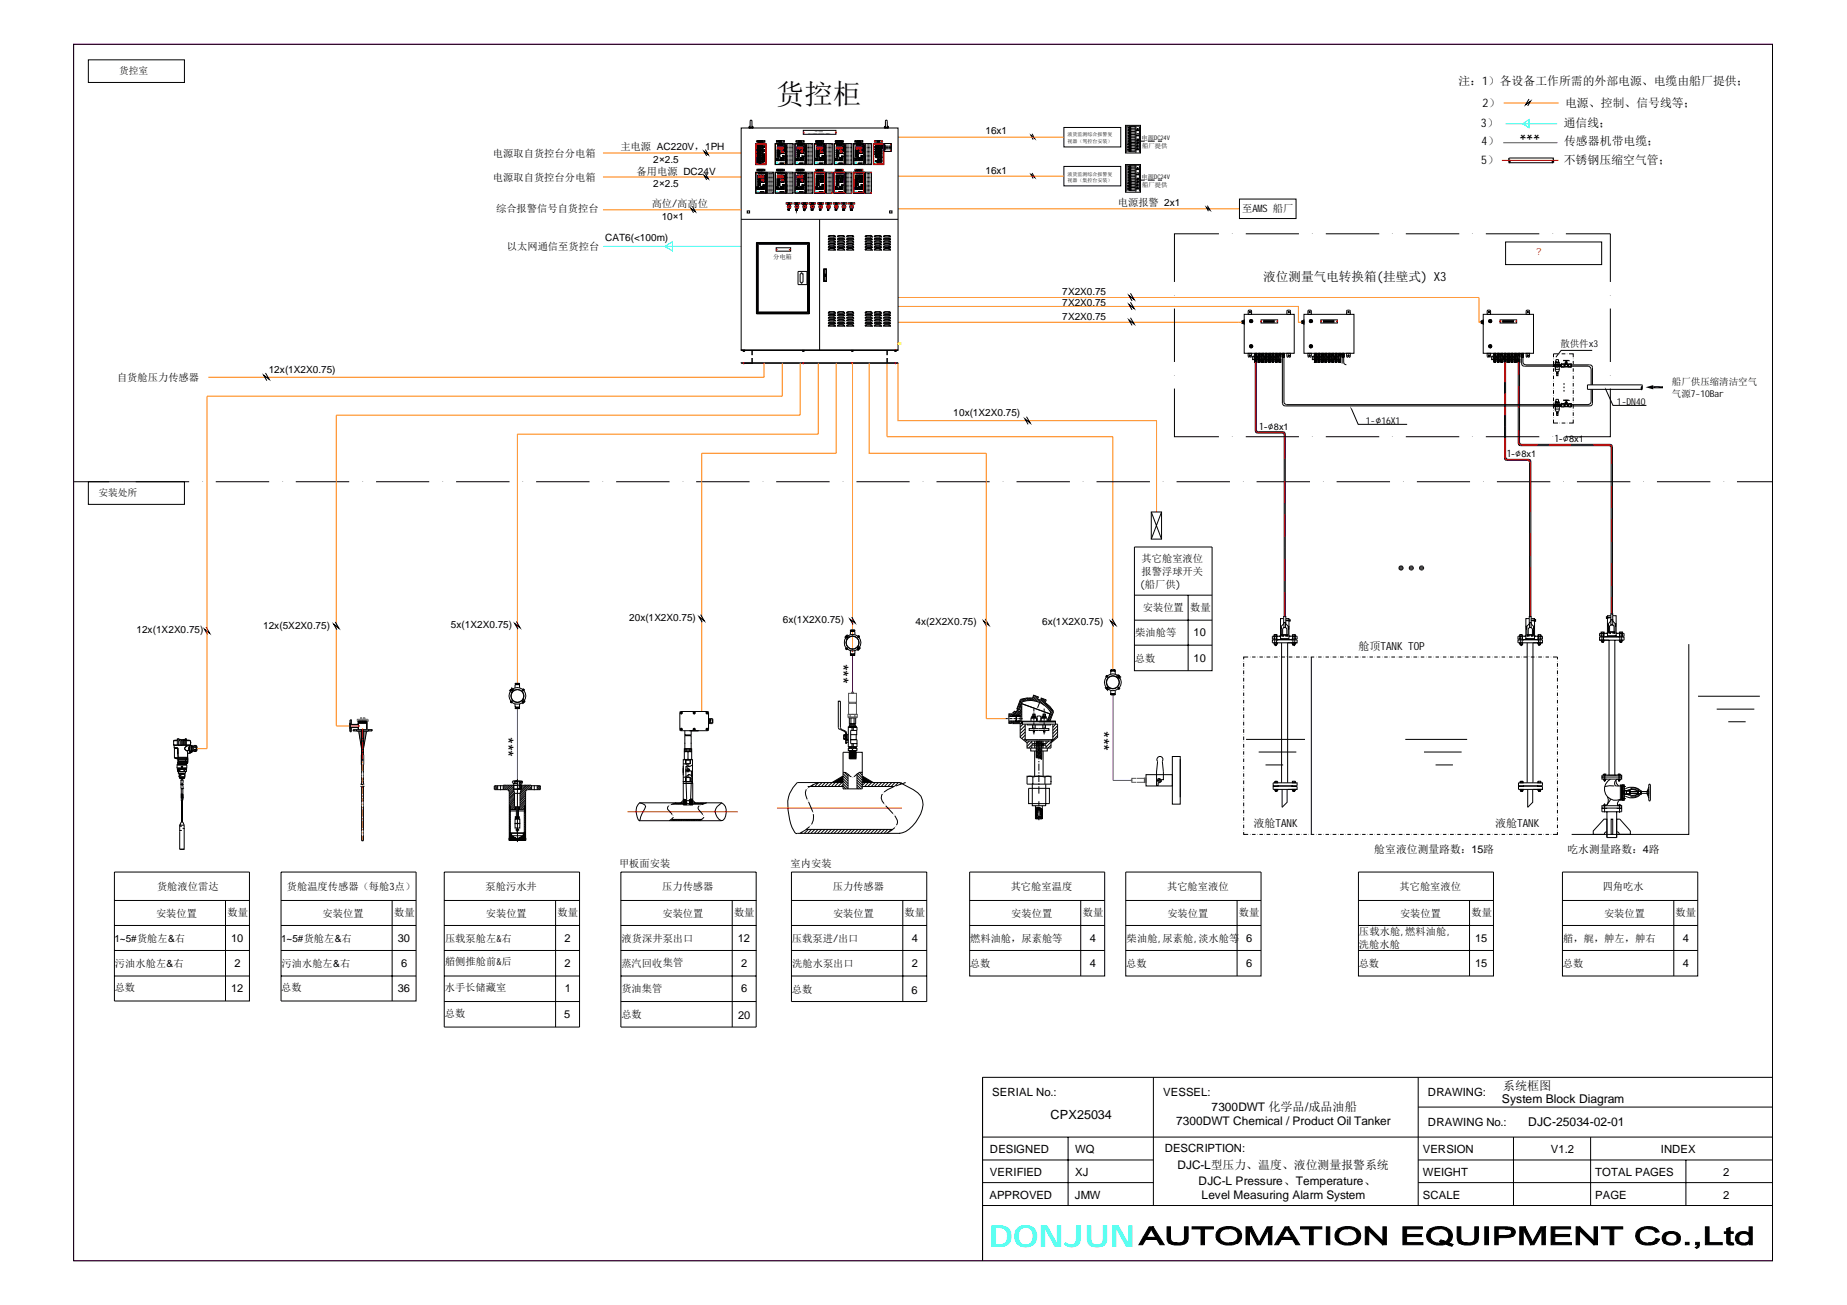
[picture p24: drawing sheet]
<svg xmlns="http://www.w3.org/2000/svg" width="297mm" height="210mm" viewBox="0 0 297 210" stroke-linecap="round" stroke-linejoin="round" font-family="sans-serif">
<defs><g id="words">
<text font-size="4.9" fill="#0ff" x="159.1" y="200.6">DONJUN</text>
<text font-size="4.6" x="124.8" y="16.7">货控柜</text>
<g font-size="2.8">
<text x="247.7" y="20.4" transform="rotate(180 247.7 20.4)">***</text>
<text x="134.4" y="106.7" transform="rotate(90 134.4 106.7)">***</text>
<text x="80.5" y="118.5" transform="rotate(90 80.5 118.5)">***</text>
<text x="176.3" y="117.5" transform="rotate(90 176.3 117.5)">***</text>
</g>
<g font-size="2">
<text x="203.1" y="45.3">液位测量气电转换箱(挂壁式) X3</text>
<text x="168.9" y="180.1">CPX25034</text>
</g>
<g font-size="1.9">
<text x="234.6" y="13.6">注：1）各设备工作所需的外部电源、电缆由船厂提供；</text>
<text x="238.4" y="17.3">2）</text>
<text x="251.7" y="17.3">电源、控制、信号线等；</text>
<text x="238.2" y="20.5">3）</text>
<text x="238.2" y="23.4">4）</text>
<text x="251.5" y="20.5">通信线；</text>
<text x="251.5" y="23.4">传感器机带电缆；</text>
<text x="238.2" y="26.3">5）</text>
<text x="251.5" y="26.3">不锈钢压缩空气管；</text>
<text x="194.8" y="178.6">7300DWT 化学品/成品油船</text>
<text x="241.5" y="177.5">System Block Diagram</text>
<text x="241.7" y="175.4">系统框图</text>
<text x="189.1" y="180.9">7300DWT Chemical / Product Oil Tanker</text>
<text x="245.8" y="181.1">DJC-25034-02-01</text>
<text x="189.4" y="188.1">DJC-L型压力、温度、液位测量报警系统</text>
<text x="192.8" y="190.6">DJC-L Pressure、Temperature、</text>
<text x="193.2" y="192.9">Level Measuring Alarm System</text>
</g>
<g font-size="1.8">
<text x="192" y="102.4">10</text>
<text x="192" y="106.5">10</text>
<text x="218.5" y="104.6">舱顶TANK TOP</text>
<text x="201.6" y="133.1">液舱TANK</text>
<text x="240.4" y="133.1">液舱TANK</text>
<text x="37.2" y="151.5">10</text>
<text x="37.7" y="155.5">2</text>
<text x="64" y="151.5">30</text>
<text x="64.5" y="155.5">6</text>
<text x="90.8" y="151.5">2</text>
<text x="90.8" y="155.5">2</text>
<text x="118.6" y="151.5">12</text>
<text x="119.2" y="155.5">2</text>
<text x="146.6" y="151.5">4</text>
<text x="146.6" y="155.5">2</text>
<text x="175.3" y="151.5">4</text>
<text x="175.3" y="155.6">4</text>
<text x="200.4" y="151.5">6</text>
<text x="200.4" y="155.6">6</text>
<text x="237.2" y="151.5">15</text>
<text x="237.2" y="155.6">15</text>
<text x="270.6" y="151.5">4</text>
<text x="270.6" y="155.6">4</text>
<text x="37.2" y="159.6">12</text>
<text x="64" y="159.6">36</text>
<text x="90.8" y="159.6">1</text>
<text x="119.2" y="159.6">6</text>
<text x="146.6" y="159.9">6</text>
<text x="90.7" y="163.7">5</text>
<text x="118.7" y="163.9">20</text>
<text x="159.6" y="176.2">SERIAL No.:</text>
<text x="187.1" y="176.2">VESSEL:</text>
<text x="229.6" y="176.2">DRAWING:</text>
<text x="159.2" y="185.5">DESIGNED</text>
<text x="172.9" y="185.5">WQ</text>
<text x="187.3" y="185.3">DESCRIPTION:</text>
<text x="228.8" y="185.5">VERSION</text>
<text x="229.6" y="181.1">DRAWING No.:</text>
<text x="249.4" y="185.5">V1.2</text>
<text x="267.1" y="185.5">INDEX</text>
<text x="159.2" y="189.2">VERIFIED</text>
<text x="172.9" y="189.2">XJ</text>
<text x="228.8" y="189.2">WEIGHT</text>
<text x="256.5" y="189.2">TOTAL PAGES</text>
<text x="277.1" y="189.2">2</text>
<text x="159.1" y="192.8">APPROVED</text>
<text x="172.9" y="192.8">JMW</text>
<text x="228.8" y="192.8">SCALE</text>
<text x="256.5" y="192.8">PAGE</text>
<text x="277.1" y="192.8">2</text>
</g>
<g font-size="1.7">
<text x="79.3" y="25.2">电源取自货控台分电箱</text>
<text x="79.3" y="29.1">电源取自货控台分电箱</text>
<text x="99.8" y="24.1">主电源 AC220V，1PH</text>
<text x="102.4" y="28.1">备用电源 DC24V</text>
<text x="79.8" y="34.2">综合报警信号自货控台</text>
<text x="104.8" y="33.3">高位/高高位</text>
<text x="179.8" y="33.2">电源报警 2x1</text>
<text x="199.8" y="34.1">至AM</text>
<text x="203.1" y="34.1">S 船厂</text>
<text x="81.5" y="40.2">以太网通信至货控台</text>
<text x="18.8" y="61.2">自货舱压力传感器</text>
<text x="202.6" y="69.1">1-∅8x1</text>
<text x="250.1" y="71.1">1-∅8x1</text>
<text x="242.4" y="73.5">1-∅8x1</text>
<text x="183.3" y="94.6">(船厂供)</text>
<text x="183.6" y="90.4">其它舱室液位</text>
<text x="183.6" y="92.5">报警浮球开关</text>
<text x="183.8" y="98.3">安装位置</text>
<text x="191.4" y="98.2">数量</text>
<text x="182.5" y="106.5">总数</text>
<text x="182.6" y="102.4">柴油舱等</text>
<text x="221" y="137.2">舱室液位测量路数：15路</text>
<text x="252.1" y="137.2">吃水测量路数：4路</text>
<text x="25.3" y="143.2">货舱液位雷达</text>
<text x="46.1" y="143.2">货舱温度传感器（每舱3点）</text>
<text x="78.1" y="143.2">泵舱污水井</text>
<text x="99.6" y="139.4">甲板面安装</text>
<text x="106.5" y="143.2">压力传感器</text>
<text x="127.2" y="139.4">室内安装</text>
<text x="133.9" y="143.2">压力传感器</text>
<text x="162.5" y="143.2">其它舱室温度</text>
<text x="187.7" y="143.2">其它舱室液位</text>
<text x="225.1" y="143.2">其它舱室液位</text>
<text x="257.8" y="143.2">四角吃水</text>
<text x="25.1" y="147.4">安装位置</text>
<text x="36.6" y="147.3">数量</text>
<text x="51.9" y="147.4">安装位置</text>
<text x="63.4" y="147.3">数量</text>
<text x="78.1" y="147.4">安装位置</text>
<text x="89.6" y="147.3">数量</text>
<text x="106.5" y="147.4">安装位置</text>
<text x="118.1" y="147.3">数量</text>
<text x="134" y="147.4">安装位置</text>
<text x="145.5" y="147.3">数量</text>
<text x="162.6" y="147.4">安装位置</text>
<text x="174.1" y="147.3">数量</text>
<text x="187.7" y="147.4">安装位置</text>
<text x="199.2" y="147.3">数量</text>
<text x="225.2" y="147.4">安装位置</text>
<text x="236.7" y="147.3">数量</text>
<text x="258" y="147.4">安装位置</text>
<text x="269.5" y="147.3">数量</text>
<text x="18.5" y="155.5">污油水舱左&amp;右</text>
<text x="45.3" y="155.5">污油水舱左&amp;右</text>
<text x="71.6" y="155.3">艏侧推舱前&amp;后</text>
<text x="71.6" y="151.5">压载泵舱左&amp;右</text>
<text x="99.9" y="155.5">蒸汽回收集管</text>
<text x="100" y="151.5">液货深井泵出口</text>
<text x="127.4" y="151.5">压载泵进/出口</text>
<text x="127.4" y="155.5">洗舱水泵出口</text>
<text x="156" y="155.6">总数</text>
<text x="156" y="151.5">燃料油舱，尿素舱等</text>
<text x="181.1" y="155.6">总数</text>
<text x="181.2" y="151.5">柴油舱,尿素舱,淡水舱等</text>
<text x="218.5" y="155.6">总数</text>
<text x="218.6" y="150.4">压载水舱,燃料油舱,</text>
<text x="218.6" y="152.5">洗舱水舱</text>
<text x="251.4" y="155.6">总数</text>
<text x="251.4" y="151.6">艏，艉，舯左，舯右</text>
<text x="18.4" y="159.4">总数</text>
<text x="45.2" y="159.4">总数</text>
<text x="71.5" y="159.4">水手长储藏室</text>
<text x="99.9" y="159.5">货油集管</text>
<text x="127.4" y="159.7">总数</text>
<text x="71.5" y="163.5">总数</text>
<text x="99.9" y="163.7">总数</text>
</g>
<g font-size="1.6">
<text x="19.2" y="11.9">货控室</text>
<text x="158.5" y="21.6">16x1</text>
<text x="105.1" y="26.3">2×2.5</text>
<text x="158.5" y="27.9">16x1</text>
<text x="105.1" y="30.1">2×2.5</text>
<text x="106.4" y="35.4">10×1</text>
<text x="97.3" y="38.7">CAT6(&lt;100m)</text>
<text x="170.8" y="47.5">7X2X0.75</text>
<text x="170.8" y="49.2">7X2X0.75</text>
<text x="170.8" y="51.4">7X2X0.75</text>
<text x="43.2" y="59.9">12x(1X2X0.75)</text>
<text x="153.3" y="66.9">10x(1X2X0.75)</text>
<text x="15.8" y="79.8">安装处所</text>
<text x="22" y="101.9">12x(1X2X0.75)</text>
<text x="42.3" y="101.2">12x(5X2X0.75)</text>
<text x="72.5" y="100.9">5x(1X2X0.75)</text>
<text x="101.2" y="99.9">20x(1X2X0.75)</text>
<text x="125.9" y="100.2">6x(1X2X0.75)</text>
<text x="147.2" y="100.5">4x(2X2X0.75)</text>
<text x="167.6" y="100.5">6x(1X2X0.75)</text>
<text x="18.4" y="151.5">1~5#货舱左&amp;右</text>
<text x="45.2" y="151.5">1~5#货舱左&amp;右</text>
</g>
<text font-size="1.6" fill="#f00" x="247.1" y="41">?</text>
<g font-size="1.5">
<text x="250.9" y="55.8">散供件x3</text>
<text x="260" y="65.1">1-DN40</text>
<text x="268.9" y="61.9">船厂供压缩清洁空气</text>
<text x="268.9" y="63.9">气源7~10Bar</text>
<text x="219.7" y="68.2">1-∅16X1</text>
</g>
<g font-size="1">
<text x="183.6" y="22.5">电源DC24V</text>
<text x="183.7" y="23.8">船厂提供</text>
<text x="183.6" y="28.7">电源DC24V</text>
<text x="183.7" y="30">船厂提供</text>
<text x="124.3" y="41.7">分电箱</text>
</g>
<g font-size=".8">
<text x="171.7" y="21.9">液货监测综合报警复</text>
<text x="171.7" y="23">视器（驾控台安装）</text>
<text x="171.7" y="28.3">液货监测综合报警复</text>
<text x="171.7" y="29.3">视器（集控台安装）</text>
</g>
<g font-size=".2">
<text x="130" y="21.5">DJC-L CARGO CON TROL CABINET</text>
<text x="131.1" y="21.2">DJC-L 货控柜</text>
</g>
</g></defs>
<g fill="none" stroke="#000" stroke-width=".16">
<path d="M11.8 7.1h273.3v195.7h-273.3zM14.2 9.6h15.5v3.7h-15.5zM120.9 19.5v-.1h-.2l-.1 .9M120.9 19.4v.9M142.4 19.5v-.1h.2l.1 .9M142.4 19.4v.9M113.4 24.1l.5 .8-.7-.5 .5 .7M113.4 27.9l.5 .9-.7-.6 .5 .7M119.2 20.6h25.2v35.7h-25.2zM119.2 35.3h25.2M120.2 33.9h.4v.4h-.4zM120.4 20.5h.1"/>
<path d="M120.4 20.6h.7M120.6 20.3l.1 .2M120.6 20.3l.1 .2h-.3M120.6 20.3h-.1l-.1 .2M120.7 20.5v.1M120.7 20.5h.2h-.1M120.7 20.5h.1M120.9 20.5v.1M120.9 20.3l-.1 .2M120.9 20.3h.2v.2M121 20.3l-.1 .2h.2M121.1 20.5h.1"/>
<path d="M126.4 32.6h1v.2h-1zM126.7 33l.2-.1 .2 .1 .1 .2-.1 .3-.2 .1-.2-.1-.1-.3zM126.7 33l.4 .5M127.1 33l-.4 .5M127.7 32.6h.9v.2h-.9zM128 33l.2-.1 .2 .1 .1 .2-.1 .3-.2 .1-.2-.1-.2-.3zM128 33l.4 .5M128.4 33l-.4 .5M128.9 32.6h1v.2h-1zM129.2 21h5.2v.6h-5.2zM131.8 35.3v21M142.2 20.6h.7"/>
<path d="M142.2 20.5h.1M142.4 20.3v.3M142.4 20.3l.1 .2M142.4 20.3h-.1l-.1 .2 .3 .1M142.5 20.5h.1M142.7 20.3l-.1 .2M142.7 20.3v.3M142.7 20.3h.2v.2M142.7 20.3h.1M142.9 20.5l-.3 .1M142.9 20.5h.1M143.1 33.9h.4v.4h-.4z"/>
<path d="M166 21.5l.4 .8-.6-.5 .3 .7M166 27.8l.4 .7-.6-.4 .3 .6M171.1 20.5h9.1v3.1h-9.1zM171.1 26.8h9.1v3.1h-9.1zM181 20.2h2.4v4.4h-2.4zM181 26.5h2.4v4.4h-2.4zM181.2 24.5l-.1-.1v-4l.1-.1h2v4.2M181.2 30.7h-.1v-4.1h.1h2v4.1M181.3 23.3l.2-.1-.1 .1zM181.3 23.5h.2l-.1 .1zM181.3 23.8l.2-.1-.1 .1zM181.3 24h.2l-.1 .1z"/>
<path d="M181.3 24.3l.2-.1-.1 .2zM181.3 29.6l.1-.1 .1 .1zM181.3 29.8l.1-.1 .1 .2zM181.3 30.3l.2-.1-.1 .2zM181.3 30.5h.2l-.1 .1zM181.4 20.5h.1l-.1 .1zM181.4 20.7l.1 .1h-.1zM181.4 21h.1l-.1 .1zM181.4 21.2l.1 .1zM181.4 21.5h.1zM181.4 21.7l.1 .1zM181.4 22h.1z"/>
<path d="M181.4 22.2l.1 .1zM181.4 22.5h.1zM181.4 22.7l.1 .1zM181.4 23h.1v.1zM181.4 26.7l.1 .1v.1zM181.4 27h.1l-.1 .1zM181.4 27.2l.1 .1-.1 .1zM181.4 27.5h.1l-.1 .1zM181.4 27.7l.1 .1-.1 .1zM181.4 28h.1l-.1 .1zM181.4 28.3h.1l-.1 .1zM181.4 28.5h.1z"/>
<path d="M181.4 28.8h.1zM181.4 29l.1 .1zM181.4 29.3h.1zM181.4 30l.1 .1h-.2zM181.6 20.4h1v4h-1zM181.6 26.7h1v4h-1zM181.6 20.6h1M181.6 20.9h1M181.6 21.1h1M181.6 21.4h1M181.6 21.6h1M181.6 21.9h1"/>
<path d="M181.6 22.2h1M181.6 22.4h1M181.6 22.7h1M181.6 22.9h1M181.6 23.1h1M181.6 23.4h1M181.6 23.6h1M181.6 23.9h1M181.6 24.1h1M181.6 26.9h1M181.6 27.1h1M181.6 27.4h1"/>
<path d="M181.6 27.7h1M181.6 27.9h1M181.6 28.2h1M181.6 28.4h1M181.6 28.7h1M181.6 28.9h1M181.6 29.2h1M181.6 29.4h1M181.6 29.7h1M181.6 29.9h1M181.6 30.2h1M181.6 30.4h1"/>
<path d="M182.7 24.4v.1M182.7 24.4l-.1 .1M182.7 30.7h.1M182.7 30.7h-.1M182.7 20.3v4.1M182.7 26.6v4.1M182.9 23.8h.1v.2h-.1zM182.9 22.8h.2v.2h-.2zM182.9 23.3h.1v.2h-.1zM182.9 22.4h.2v.2h-.2zM182.9 23.8h.1v.1h-.1zM182.9 30.1h.1v.1h-.1z"/>
<path d="M182.9 29.1h.2v.2h-.2zM182.9 29.6h.1v.2h-.1zM182.9 28.7h.2v.1h-.2zM182.9 29.6l.1 .1zM182.9 20.7h.1v.1h-.1zM182.9 22.4h.1v.1h-.1zM182.9 22.9h.1v.1h-.1zM182.9 27l.1 .1zM182.9 28.7h.1v.1h-.1zM182.9 29.1h.1v.2h-.1zM182.9 21.6v-.1v.1M182.9 27.7v.2"/>
<path d="M182.9 27.8h.1M183 21.5h.1M183 27.8h.1M183 21.5v.1M183 27.7v.2M183.4 22.7h.7M183.4 29h.7M184.6 22.7h1.1M184.6 29h1.1M186.2 22.7h.7M186.2 29h.7M194.2 33.1l.4 .7-.6-.5 .3 .7"/>
<path d="M196 37.6h-7.1v7.8M198.2 37.6h.1M199.3 32h9.1v3.2h-9.1zM200.3 37.6h8.6M211.1 37.6h.1M213.2 37.6h8.6M223.9 37.6h.1M226.1 37.6h8.6M236.8 37.6h.1M239 37.6h8.6M242.1 38.9h15.5v3.7h-15.5zM249.7 37.6h.1"/>
<path d="M251.8 37.6h7.2v7.8M119.2 58.3h25.2v.1h-25.2zM119.2 56.3l25.2 .1zM119.3 56.3h.5M119.5 56.4h.2M119.5 56.5v-.1l.1 .1M119.5 56.4v.1M119.5 56.5h.2M119.6 56.4l.1 .1M119.6 58.4h1.5M119.7 56.4v.1M120.9 56.4v.7"/>
<path d="M120.9 57.6v.7M121 56.4v.7M121 57.6v.7M129.1 56.4h.2M129.1 56.5v-.1v.1M129.1 56.4v.1M129.1 56.4l.2 .1M129.3 56.4v.1h-.2M132.5 43.3h.4v2h-.4zM132.5 43.3h.4v1.9h-.4zM132.6 44.1h.1v.4l-.1-.1zM132.7 44.2v.2z"/>
<path d="M136.9 56.4h.3M137 56.4v.1M137 56.4l.1 .1M137.1 56.4l.1 .1-.3-.1 .1 .1M142.6 56.4v.7M142.6 57.6v.7M142.7 56.4v.7M142.7 57.6v.7M143.9 56.4h.3M143.9 56.5v-.1l.1 .1M143.9 56.4v.1M144 56.4l.1 .1"/>
<path d="M144.1 56.4v.1h-.2M181.8 47.2l.6 1-.8-.7 .5 .9M181.8 48.6l.6 1-.8-.6 .5 .8M181.8 51.1l.6 1-.8-.7 .5 .9M188.9 47.5h.1M188.9 49.6v8.6M199.7 51.6h.2v.4h-.2zM199.7 51.7v.3M199.8 51.9h.1M199.8 51.7h.1M199.9 51.6h.1M199.9 52h.1"/>
<path d="M200.1 50.6h8v6.2h-8zM200.1 51.6h-.1v.4h.1M200.1 51.4v.9M200.7 56.8h.6l-.1 .6-.1 .1-.1-.4-.1 .4-.1-.1zM200.8 49.9h.4l.1 .7h-.6zM200.9 50.2h.3M200.9 57.2h.3M200.9 50.2l.2-.1v.2zM201 50.1v.2M201 57v.3M201 51.4h.4l.1 .3-.1 .1-.2 .1-.2-.1-.1-.1zM201 55.5l.2-.1 .2 .1 .1 .2-.1 .2-.2 .1-.2-.1-.1-.2z"/>
<path d="M201.1 51.5h.2l.1 .2-.1 .1h-.2zM201.1 55.6h.2l.1 .1-.2 .2-.1-.1zM201.1 51.6h.2v.1h-.2zM201.1 55.6h.2v.2h-.2zM201.2 51.6h.1v.1h-.1zM201.2 55.6h.1v.2h-.1zM201.7 57.4l.1 .1zM201.7 57.4v-.2l-.2 .1v.5h.2v-.3M201.7 56.8v.2h.4M201.8 58.2v-.2h.3l-.1 .2M201.8 57.8h.3v.1h-.3zM201.8 58.2h.1"/>
<path d="M201.8 58.2l.3 .1M201.8 56.8h.1M201.8 57.8h.3M201.8 56.8v.2M201.8 57h.1v1.2M201.8 56.8l-.1 .2M201.8 56.9l.3 .1v-.2l-.1 .1M201.8 57v.1M201.8 57.9v.1M201.9 58.2l.1 .1 .1 11 .3 .1h4l.1 .1 .2 .3v29.4M201.9 56.8v.2h.1M201.9 56.8h.1v.2"/>
<path d="M201.9 57.9l.1 .1v-.1M201.9 58v.2h.1M201.9 58.2h.1M201.9 57.6v.2h.2M201.9 58.3v11.2l.3 .2h3.9h.3l.1 .3v29.2M202 57.3v.5M202 58v.2zM202 57.8v.1zM202 57.6v.2zM202 57.3v-.2v.5M202 57v.1M202 57.8h.1"/>
<path d="M202.1 57v.1M202.1 57.9v.1M202.1 57.1h-.3v.7h.3M202.1 57.1h-.2v.2M202.1 56.8v.2h-.3M202.1 57.1v.7M202.3 57.4v.1zM202.3 57.4v-.2l-.3 .1v.5h.3v-.3M202.3 56.8v.2h.4M202.3 58.2v-.2h.4l-.1 .2M202.3 57.8h.4v.1h-.4zM202.3 58.2h.1"/>
<path d="M202.3 58.2l.3 .1M202.3 56.8h.1M202.3 57.8h.4M202.3 56.8v.2M202.3 57h.1v1.2M202.4 57v.1M202.4 57.9v.1M202.4 56.8v.2h.2M202.4 56.8l-.1 .2M202.4 56.9l.3 .1v-.2l-.1 .1M202.4 56.8h.2v.2M202.4 57.9l.2 .1v-.1"/>
<path d="M202.4 58v.2h.2M202.4 58.2h.2M202.4 58.2l.2 .1M202.4 57.6v.2h.3M202.6 58v.2zM202.6 57.8v.1zM202.6 57.6v.2zM202.6 57.3v-.2v.5M202.6 57v.1M202.6 57.8h.1M202.6 57.9v.1M202.7 57.1h-.4v.7h.3"/>
<path d="M202.7 57.1h-.3v.2M202.7 56.8v.2h-.4M202.7 57.1v.7M202.8 57.4l.1 .1zM202.8 51.4h2.7v.6h-2.7zM202.8 57.4v-.2l-.2 .1v.5h.2v-.3M202.8 56.8v.2h.4M202.9 58.2v-.2h.3l-.1 .2M202.9 57.8h.3v.1h-.3zM202.9 58.2h.1M202.9 58.2l.3 .1M202.9 56.8h.1"/>
<path d="M202.9 57.8h.3M202.9 56.8v.2M202.9 57h.1v1.2M202.9 57v.1M202.9 57.9v.1M203 56.8v.2h.1M203 56.8l-.2 .2M203 56.9l.2 .1v-.2l-.1 .1M203 56.8h.1v.2M203 57.9l.1 .1v-.1M203 58v.2h.1M203 58.2h.1"/>
<path d="M203 58.2l.1 .1M203 57.6v.2h.2M203.1 58v.2zM203.1 57.8v.1zM203.1 57.6v.2zM203.1 57.3v-.2v.5M203.1 57v.1M203.1 57.8h.1M203.2 57v.1M203.2 57.9v.1M203.2 57.1h-.3v.7h.3M203.2 57.1h-.2v.2"/>
<path d="M203.2 56.8v.2h-.3M203.2 57.1v.7M203.4 57.4v.1zM203.4 57.4v-.2l-.3 .1v.5h.3v-.3M203.4 56.8v.2h.4M203.4 58.2v-.2h.4l-.1 .2M203.4 57.8h.4v.1h-.4zM203.4 58.2h.1M203.4 58.2l.3 .1M203.4 56.8h.1M203.4 57.8h.4M203.4 56.8v.2"/>
<path d="M203.4 57h.1v1.2M203.5 57v.1M203.5 57.9v.1M203.5 56.8v.2h.2M203.5 56.8l-.1 .2M203.5 56.8h.2v.2M203.5 57.9l.2 .1v-.1M203.5 58v.2h.2M203.5 58.2h.2M203.5 58.2l.2 .1M203.5 57.6v.2h.3M203.7 58v.2z"/>
<path d="M203.7 57.8v.1zM203.7 57.6v.2zM203.7 57.3v-.2v.5M203.7 57v.1M203.7 57.8h.1M203.7 57.9v.1M203.8 57.1h-.4v.7h.3M203.8 57.1h-.3v.2M203.8 56.8v.2h-.4M203.8 56.8l-.1 .1M203.8 57.1v.7M203.8 56.8v.2l-.3-.1"/>
<path d="M203.9 57.4l.1 .1zM203.9 57.4v-.2l-.2 .1v.5h.2v-.3M203.9 56.8v.2h.5M204 57.8h.3v.1h-.3zM204 56.8h.1M204 57.8h.3M204 56.8v.2M204 58.3h.3M204 57v.1M204 57.9v.1M204.1 56.8h.1v.2h-.1zM204.1 56.8l-.2 .2"/>
<path d="M204.1 58.2l-.1-.2h.3l-.1 .2M204.1 57.9l.1 .1v-.1M204.1 58v.2h.1M204.1 58.2h.1M204.1 57.6v.2h.2M204.1 57h-.1M204.1 57v1.2M204.2 57.3v.5M204.2 58v.2zM204.2 57.8v.1zM204.2 57.6v.2zM204.2 57.3v-.2v.5"/>
<path d="M204.2 57v.1M204.2 57.8h.1M204.3 57v.1M204.3 57.9v.1M204.3 57.1h-.3v.7h.3M204.3 57.1h-.2v.2M204.3 56.8v.2h-.3M204.3 56.8l-.1 .1M204.3 57.1v.7M204.4 56.8v.2l-.3-.1M204.5 57.4v.1zM204.5 57.4v-.2l-.3 .1v.5h.3v-.3"/>
<path d="M204.5 56.8v.2l.1-.2M204.5 57.8h.4v.1h-.4zM204.5 57h.4M204.5 56.8h.1M204.5 57.8h.4M204.5 56.8v.2M204.6 58.3h.2M204.6 57v.1M204.6 57.9v.1M204.6 56.8h.2v.2h-.2zM204.6 58.2l-.1-.2h.4l-.1 .2M204.6 57.9l.2 .1v-.1"/>
<path d="M204.6 58v.2h.2M204.6 58.2h.2M204.6 57.6v.2h.3M204.6 57v1.2M204.6 57h-.1M204.8 58v.2zM204.8 57.8v.1zM204.8 57.6v.2zM204.8 57.3v-.2v.5M204.8 57v.1M204.8 57.8h.1M204.8 57.9v.1"/>
<path d="M204.9 57.1h-.4v.7h.3M204.9 57.1h-.3v.2M204.9 56.8v.2h-.4M204.9 56.8l-.1 .1M204.9 57.1v.7M204.9 56.8v.2l-.3-.1M205 57.4l.1 .1zM205 57.4v-.2l-.2 .1v.5h.2v-.3M205.1 57.8h.3v.1h-.3zM205.1 56.8v.2M205.1 57.8h.3M205.1 58.3h.3"/>
<path d="M205.1 57v.1M205.1 57.9v.1M205.2 56.8h.1v.2h-.1zM205.2 56.8l-.1 .2h.4M205.2 56.8l-.1 .2M205.2 58.2l-.1-.2h.3l-.1 .2M205.2 57.9l.1 .1v-.1M205.2 58v.2h.1M205.2 58.2h.1M205.2 57.6v.2h.2M205.2 57h-.1M205.2 57v1.2"/>
<path d="M205.3 58v.2zM205.3 57.8v.1zM205.3 57.6v.2zM205.3 57.3v-.2v.5M205.3 57v.1M205.3 57.8h.1M205.4 57v.1M205.4 57.9v.1M205.4 57.1h-.3v.7h.3M205.4 57.1h-.2v.2M205.4 56.8l-.1 .1M205.4 56.8v.2h-.3"/>
<path d="M205.4 57.1v.7M205.5 56.8v.2l-.3-.1M205.6 57.4v.1zM205.6 57.4v-.2l-.3 .1v.5h.3v-.3M205.6 57.8h.4v.1h-.4zM205.6 57.8h.4M205.6 56.8v.2M205.7 57v.1M205.7 57.9v.1M205.7 58.3h.2M205.7 56.8h.2v.2h-.2zM205.7 56.8l-.1 .2h.4"/>
<path d="M205.7 56.8l-.1 .2M205.7 58.2l-.1-.2h.4v.3l-.1-.1M205.7 57.9l.2 .1v-.1M205.7 58v.2h.2M205.7 58.2h.2M205.7 57.6v.2h.3M205.7 57h-.1M205.7 57v1.2M205.9 58v.2zM205.9 57.8v.1zM205.9 57.6v.2zM205.9 57.3v-.2v.5"/>
<path d="M205.9 56.8h.1M205.9 57v.1M205.9 57.8h.1M205.9 56.8v.1M205.9 57.9v.1M206 57.1h-.4v.7h.3M206 57.1h-.3v.2M206 56.8v.2h-.4M206 57.1v.7M206 56.8v.2l-.3-.1M206.2 57l.2 .1M206.2 57h.3v.1h-.3z"/>
<path d="M206.2 57.2h.4v.3h-.4zM206.2 56.8v.2M206.2 57l.3 .1M206.2 57.5v7.4l.3 .3 .2 .1h43.1M206.2 57.1h.1M206.3 56.8h.1v.2h-.1zM206.3 56.8l-.1 .2h.4M206.3 56.8l-.1 .2M206.3 57.2l-.1 .3h.3h-.2zM206.3 57.1h.1M206.4 57v.1zM206.4 56.8h.1"/>
<path d="M206.5 57.2v.3zM206.5 57.5v7.1v.3l.4 .2h42.9M206.5 56.8v.1M206.5 57v.1M206.5 56.8v.2h-.3M206.6 56.8v.2l-.3-.1M207 56.8h.5v.6l-.2 .1-.1-.4v.4l-.2-.1zM207 49.9h.5v.7h-.5zM207.1 50.2h.3M207.1 57.2h.3M207.2 50.2l.1-.1v.2zM207.2 50.1v.2"/>
<path d="M207.2 57v.3M209.3 51.6h.2v.4h-.2zM209.3 51.7v.3M209.4 51.9h.1M209.4 51.7h.1M209.5 51.6h.1M209.5 52h.1M209.7 50.6h8v6.2h-8zM209.7 51.6h-.1v.4h.1M209.7 51.4v.9M210.3 56.8h.6l-.1 .6-.1 .1-.1-.4-.1 .4-.1-.1zM210.4 49.9h.4l.1 .7h-.6z"/>
<path d="M210.5 50.2h.3M210.5 57.2h.3M210.5 50.2l.2-.1v.2zM210.6 50.1v.2M210.6 57v.3M210.6 51.4h.4l.1 .3-.1 .1-.2 .1-.2-.1v-.1zM210.6 55.5l.2-.1 .2 .1 .1 .2-.1 .2-.2 .1-.2-.1v-.2zM210.7 51.5h.3v.3h-.3zM210.7 55.5h.3l.1 .2-.1 .2h-.2h-.1l-.1-.2zM210.7 55.6h.3v.2l-.2 .1-.1-.1zM210.7 51.6h.2v.1h-.2zM210.7 55.6h.2v.2h-.2z"/>
<path d="M210.8 51.6h.1v.1h-.1zM210.8 55.6h.1v.2h-.1zM211.3 57.4l.1 .1zM211.3 57.4v-.2l-.2 .1v.5h.2v-.3M211.4 56.8v.2h.3M211.4 58.2v-.2h.3v.2M211.4 57.8h.3v.1h-.3zM211.4 58.2h.1M211.4 58.2l.3 .1M211.4 56.8h.1M211.4 57.8h.3M211.4 56.8v.2"/>
<path d="M211.4 57h.1v1.2M211.4 57v.1M211.4 57.9v.1M211.5 56.8v.2h.2M211.5 56.8l-.1 .2M211.5 56.9l.2 .1v-.2v.1M211.5 56.8h.2v.2M211.5 57.9l.2 .1v-.1M211.5 58v.2h.2M211.5 58.2h.2M211.5 58.2l.2 .1M211.5 57.6v.2h.2"/>
<path d="M211.6 57.3v.5M211.7 58v.2zM211.7 57.8v.1zM211.7 57.6v.2zM211.7 57.3v-.2v.5M211.7 57v.1M211.7 57.8h.1M211.7 57.9v.1M211.7 57.1h-.3v.7h.3M211.7 57.1h-.2v.2M211.7 56.8v.2h-.3M211.7 57.1v.7"/>
<path d="M211.9 57.4v.1zM211.9 57.4v-.2l-.3 .1v.5h.3v-.3M211.9 56.8v.2h.4M211.9 58.2v-.2h.4l-.1 .2M211.9 57.8h.4v.1h-.4zM211.9 58.2h.1M211.9 58.2l.3 .1M211.9 56.8h.1M211.9 57.8h.4M211.9 56.8v.2M211.9 57h.1v1.2M212 57v.1"/>
<path d="M212 57.9v.1M212 56.8v.2h.2M212 56.8l-.1 .2M212 56.8h.2v.2M212 57.9l.2 .1v-.1M212 58v.2h.2M212 58.2h.2M212 58.2l.2 .1M212 57.6v.2h.3M212.2 58v.2zM212.2 57.8v.1zM212.2 57.6v.2z"/>
<path d="M212.2 57.3v-.2v.5M212.2 57v.1M212.2 57.8h.1M212.2 57.9v.1M212.3 57.1h-.4v.7h.3M212.3 57.1h-.3v.2M212.3 56.8v.2h-.4M212.3 56.8l-.1 .1M212.3 57.1v.7M212.3 56.8v.2l-.3-.1M212.4 57.4l.1 .1zM212.4 51.4h2.7v.6h-2.7z"/>
<path d="M212.4 57.4v-.2l-.2 .1v.5h.2v-.3M212.5 56.8v.2h.3M212.5 58.2v-.2h.3v.2M212.5 57.8h.3v.1h-.3zM212.5 58.2h.1M212.5 58.2l.3 .1M212.5 56.8h.1M212.5 57.8h.3M212.5 56.8v.2M212.5 57h.1v1.2M212.5 57v.1M212.5 57.9v.1"/>
<path d="M212.6 56.8v.2h.2M212.6 56.8l-.1 .2M212.6 56.9l.2 .1v-.2v.1M212.6 56.8h.2v.2M212.6 57.9l.2 .1v-.1M212.6 58v.2h.2M212.6 58.2h.2M212.6 58.2l.2 .1M212.6 57.6v.2h.2M212.8 58v.2zM212.8 57.8v.1zM212.8 57.6v.2z"/>
<path d="M212.8 57.3v-.2v.5M212.8 57v.1M212.8 57.8h.1M212.8 57.9v.1M212.8 57.1h-.3v.7h.3M212.8 57.1h-.2v.2M212.8 56.8v.2h-.3M212.8 57.1v.7M213 57.4v.1zM213 57.4v-.2l-.3 .1v.5h.3v-.3M213 56.8v.2h.4M213 58.2v-.2h.4l-.1 .2"/>
<path d="M213 57.8h.4v.1h-.4zM213 58.2h.1M213 58.2l.3 .1-.2-.1M213 56.8h.1M213 57.8h.4M213 56.8v.2M213 57h.1v1.2M213.1 57v.1M213.1 57.9v.1M213.1 56.8v.2h.2M213.1 56.8l-.1 .2M213.1 56.8h.2v.2"/>
<path d="M213.1 57.9l.2 .1v-.1M213.1 58v.2h.2M213.1 58.2h.2M213.1 57.6v.2h.3M213.3 58v.2zM213.3 57.8v.1zM213.3 57.6v.2zM213.3 57.3v-.2v.5M213.3 57v.1M213.3 57.8h.1M213.3 57.9v.1M213.4 57.1h-.4v.7h.3"/>
<path d="M213.4 57.1h-.3v.2M213.4 56.8v.2h-.4M213.4 56.8l-.1 .1M213.4 57.1v.7M213.4 56.8v.2l-.3-.1M213.5 57.4l.1 .1zM213.5 57.4v-.2l-.2 .1v.5h.2v-.3M213.6 56.8v.2h.4M213.6 57.8h.3v.1h-.3zM213.6 56.8h.1M213.6 57.8h.3M213.6 56.8v.2"/>
<path d="M213.6 58.3h.3M213.6 57v.1M213.6 57.9v.1M213.7 56.8h.2v.2h-.2zM213.7 56.8l-.1 .2M213.7 58.2l-.1-.2h.3v.2M213.7 57.9l.2 .1v-.1M213.7 58v.2h.2M213.7 58.2h.2M213.7 57.6v.2h.2M213.7 57h-.1M213.7 57v1.2"/>
<path d="M213.8 57.3v.5M213.9 58v.2zM213.9 57.8v.1zM213.9 57.6v.2zM213.9 57.3v-.2v.5M213.9 57v.1M213.9 57.8h.1M213.9 57.9v.1M213.9 57.1h-.3v.7h.3M213.9 57.1h-.2v.2M213.9 56.8v.2h-.3M213.9 56.8v.1"/>
<path d="M213.9 57.1v.7M214 56.8v.2l-.3-.1M214.1 57.4l.1 .1zM214.1 57.4v-.2l-.3 .1v.5h.3v-.3M214.1 56.8v.2l.1-.2M214.2 57.8h.3v.1h-.3zM214.2 57h.3M214.2 56.8h.1M214.2 57.8h.3M214.2 56.8v.2M214.2 58.3h.2M214.2 57v.1"/>
<path d="M214.2 57.9v.1M214.2 56.8h.2v.2h-.2zM214.2 58.2v-.2h.3v.3l-.1-.1M214.2 57.9l.2 .1v-.1M214.2 58v.2h.2M214.2 58.2h.2M214.2 57.6v.2h.3M214.2 57h.1M214.2 57v1.2M214.4 58v.2zM214.4 57.8v.1zM214.4 57.6v.2z"/>
<path d="M214.4 57.3v-.2v.5M214.4 57v.1M214.4 57.8h.1M214.4 57.9v.1M214.5 57.1h-.3v.7h.2M214.5 57.1h-.3v.2M214.5 56.8v.2h-.3M214.5 56.8l-.1 .1M214.5 57.1v.7M214.5 56.8v.2l-.3-.1M214.6 57.4l.1 .1zM214.6 57.4v-.2l-.2 .1v.5h.2v-.3"/>
<path d="M214.7 57.8h.3v.1h-.3zM214.7 57.8h.3M214.7 56.8v.2M214.7 58.3h.3M214.7 57v.1M214.7 57.9v.1M214.8 56.8h.2v.2h-.2zM214.8 56.8l-.1 .2h.4M214.8 56.8l-.1 .2M214.8 58.2l-.1-.2h.3v.2M214.8 57.9l.2 .1v-.1M214.8 58v.2h.2"/>
<path d="M214.8 58.2h.2M214.8 57.6v.2h.2M214.8 57h-.1M214.8 57v1.2M215 58v.2zM215 57.8v.1zM215 57.6v.2zM215 57.3v-.2v.5M215 56.8h.1M215 57v.1M215 57.8h.1M215 56.8v.1"/>
<path d="M215 57.9v.1M215 57.1h-.3v.7h.3M215 57.1h-.2v.2M215 56.8v.2h-.3M215 57.1v.7M215.1 56.8v.2l-.3-.1M215.2 57.4l.1 .1zM215.2 57.4v-.2l-.3 .1v.5h.3v-.3M215.3 58.2v-.2h.3v.3l-.1-.1M215.3 57.8h.3v.1h-.3zM215.3 58.2h.1M215.3 58.2v.1"/>
<path d="M215.3 57.8h.3M215.3 56.8v.2M215.3 57v.1M215.3 57.9v.1M215.3 56.8h.2v.2h-.2zM215.3 56.8v.2h.3M215.3 57.9l.2 .1v-.1M215.3 58v.2h.2M215.3 58.2h.2M215.3 58.2l.2 .1h-.2M215.3 57.6v.2h.3M215.3 57h.1"/>
<path d="M215.3 57v1.2M215.5 58v.2zM215.5 57.8v.1zM215.5 57.6v.2zM215.5 57.3v-.2v.5M215.5 56.8h.1M215.5 57v.1M215.5 57.8h.1M215.5 56.8v.1M215.5 57.9v.1M215.6 57.1h-.3v.7h.2M215.6 57.1h-.3v.2"/>
<path d="M215.6 56.8v.2h-.3M215.6 57.1v.7M215.6 56.8v.2l-.3-.1M215.8 57l.3 .1M215.8 57.1v-.1h.3l-.3 .1M215.8 57.2h.4v.3h-.4zM215.8 57.1v-.1h.3v.1M215.8 57.1h.3M215.8 56.8v.2M215.8 57v.1h.3M215.8 57.5v1M215.9 56.8h.2v.2h-.2z"/>
<path d="M215.9 56.8l-.1 .2h.4M215.9 56.8l-.1 .2M215.9 57.2l-.1 .3h.3h-.2zM215.9 57.1h.1M216.1 57v.1zM216.1 56.8h.1M216.1 57.2v.3zM216.1 57.5v1l.4 .2M216.1 56.8v.1M216.1 57v.1M216.1 56.8v.2h-.3M216.1 57.1h.1"/>
<path d="M216.2 56.8v.2l-.3-.1M216.6 56.8h.6l-.1 .6-.2 .1v-.4l-.1 .4-.2-.1zM216.6 49.9h.5l.1 .7h-.6zM216.7 50.2h.3M216.7 57.2h.3M216.8 50.2l.1-.1v.2zM216.9 50.1v.2M216.9 57v.3M238.2 51.7v.3M238.2 51.6h.2v.4h-.2zM238.2 51.9h.2M238.2 51.7h.2"/>
<path d="M238.4 51.6h.1M238.4 52h.1M238.5 50.6h8.1v6.2h-8.1zM238.5 51.4v.9M238.5 51.6v.4M239.2 56.8h.5v.6l-.1 .1-.1-.4-.1 .4-.2-.1zM239.2 49.9h.5v.7h-.5zM239.3 50.2h.3M239.3 57.2h.3M239.4 50.1l.2 .1-.1 .1h-.1zM239.5 51.4h.3l.1 .3-.1 .1-.1 .1-.2-.1-.1-.1zM239.5 55.5l.2-.1 .1 .1 .1 .2-.1 .2-.1 .1-.2-.1-.1-.2z"/>
<path d="M239.5 50.1v.2M239.5 57v.3M239.5 55.5h.3v.4h-.1h-.2l-.1-.2zM239.6 51.5h.2v.3h-.2l-.1-.1zM239.6 51.6h.2v.1h-.2zM239.6 55.6h.2v.2l-.1 .1-.2-.2zM239.6 55.6h.2v.2h-.2zM239.6 51.6h.1v.1h-.1zM239.6 55.6h.1v.2h-.1zM240.1 57.4l.1 .1zM240.1 57.4v-.2l-.2 .1v.5h.2v-.3M240.2 56.8v.2h.4"/>
<path d="M240.2 57.8h.4v.1h-.4zM240.2 56.8h.1M240.2 57.8h.4M240.2 56.8v.2M240.2 57h.1v1.2M240.3 58.3h.2M240.3 57v.1M240.3 57.9v.1M240.3 56.8v.2h.2M240.3 56.8l-.1 .2M240.3 56.8h.2v.2M240.3 58.2l-.1-.2h.4l-.1 .2"/>
<path d="M240.3 57.9l.2 .1v-.1M240.3 58v.2h.2M240.3 58.2h.2M240.3 57.6v.2h.3M240.4 57.3v.5M240.5 58v.2zM240.5 57.8v.1zM240.5 57.6v.2zM240.5 57.3v-.2v.5M240.5 57v.1M240.5 57.8h.1M240.5 57.9v.1"/>
<path d="M240.6 57.1h-.4v.7h.3M240.6 57.1h-.3v.2M240.6 56.8v.2h-.4M240.6 56.8l-.1 .1M240.6 57.1v.7M240.6 56.8v.2l-.3-.1M240.7 57.4l.1 .1zM240.7 57.4v-.2l-.3 .1v.5h.3v-.3M240.7 56.8v.2l.2-.2M240.8 57.8h.3v.1h-.3zM240.8 56.8v.2M240.8 57h.1v1.2"/>
<path d="M240.8 57h.4M240.8 56.8h.1M240.8 57.8h.3M240.8 58.3h.3M240.8 57v.1M240.8 57.9v.1M240.9 56.8v.2h.1M240.9 56.8h.1v.2M240.9 58.2l-.1-.2h.3l-.1 .2M240.9 57.9l.1 .1v-.1M240.9 58v.2h.1M240.9 58.2h.1"/>
<path d="M240.9 57.6v.2h.2M241 58v.2zM241 57.8v.1zM241 57.6v.2zM241 57.3v-.2v.5M241 57v.1M241 57.8h.1M241.1 57v.1M241.1 57.9v.1M241.1 57.1h-.3v.7h.3M241.1 57.1h-.2v.2M241.1 56.8l-.1 .1"/>
<path d="M241.1 56.8v.2h-.3M241.1 57.1v.7M241.2 56.8v.2l-.3-.1M241.2 57.4l.1 .1zM241.2 51.4h2.7v.6h-2.7zM241.2 57.4v-.2l-.2 .1v.5h.2v-.3M241.3 56.8v.2h.4M241.3 57.8h.4v.1h-.4zM241.3 56.8h.1M241.3 57.8h.4M241.3 56.8v.2M241.3 57h.1v1.2"/>
<path d="M241.4 58.3h.2M241.4 57v.1M241.4 57.9v.1M241.4 56.8v.2h.2M241.4 56.8l-.1 .2M241.4 56.8h.2v.2M241.4 58.2l-.1-.2h.4l-.1 .2M241.4 57.9l.2 .1v-.1M241.4 58v.2h.2M241.4 58.2h.2M241.4 57.6v.2h.3M241.6 58v.2z"/>
<path d="M241.6 57.8v.1zM241.6 57.6v.2zM241.6 57.3v-.2v.5M241.6 57v.1M241.6 57.8h.1M241.6 57.9v.1M241.7 57.1h-.4v.7h.3M241.7 57.1h-.3v.2M241.7 56.8v.2h-.4M241.7 56.8l-.1 .1M241.7 57.1v.7M241.7 56.8v.2l-.3-.1"/>
<path d="M241.8 57.4l.1 .1zM241.8 57.4v-.2l-.3 .1v.5h.3v-.3M241.8 56.8v.2l.2-.2M241.9 57.8h.3v.1h-.3zM241.9 57h.4M241.9 56.8h.1M241.9 57.8h.3M241.9 56.8v.2M241.9 57h.1v1.2M241.9 58.3h.3M241.9 57v.1M241.9 57.9v.1"/>
<path d="M242 58.3v15.4v.2l.3 .2h3.4h.2l.1 .3v24.8M242 56.8v.2h.1M242 56.8h.1v.2M242 58.2l-.1-.2h.3v.3l-.1-.1M242 57.9l.1 .1v-.1M242 58v.2h.1M242 58.2h.1M242 57.6v.2h.2M242.1 58v.2zM242.1 57.8v.1zM242.1 57.6v.2zM242.1 58.3v15.2l.2 .3 .2 .1h3.4l.2 .1 .1 .2v25"/>
<path d="M242.1 57.3v-.2v.5M242.1 57v.1M242.1 57.8h.1M242.2 57v.1M242.2 57.9v.1M242.2 57.1h-.3v.7h.3M242.2 57.1h-.2v.2M242.2 56.8v.2h-.3M242.2 56.8l-.1 .1M242.2 57.1v.7M242.3 56.8v.2l-.3-.1M242.3 57.4l.1 .1z"/>
<path d="M242.3 57.4v-.2l-.2 .1v.5h.2v-.3M242.4 58.2v-.2h.4v.3l-.1-.1M242.4 57.8h.4v.1h-.4zM242.4 58.2h.1M242.4 58.2l.1 .1M242.4 57.8h.4M242.4 56.8v.2M242.5 57v.1M242.5 57.9v.1M242.5 56.8h.2v.2h-.2zM242.5 56.8l-.1 .2h.4M242.5 56.8l-.1 .2"/>
<path d="M242.5 57.9l.2 .1v-.1M242.5 58v.2h.2M242.5 58.2h.2M242.5 58.2l.2 .1h-.2M242.5 57.6v.2h.3M242.5 57h-.1M242.5 57v1.2M242.6 57.3v.5M242.7 58v.2zM242.7 57.8v.1zM242.7 57.6v.2zM242.7 57.3v-.2v.5"/>
<path d="M242.7 57v.1M242.7 57.8h.1M242.7 57.9v.1M242.8 57.1h-.4v.7h.3M242.8 57.1h-.3v.2M242.8 56.8v.2h-.4M242.8 56.8l-.1 .1M242.8 57.1v.7M242.8 56.8v.2l-.3-.1M242.9 57.4l.1 .1zM242.9 57.4v-.2l-.3 .1v.5h.3v-.3M243 58.2v-.2h.3v.3l-.1-.1"/>
<path d="M243 57.8h.3v.1h-.3zM243 58.2h.1M243 58.2l.1 .1M243 57.8h.3M243 56.8v.2M243 57v.1M243 57.9v.1M243.1 56.8h.1v.2h-.1zM243.1 56.8l-.1 .2h.4M243.1 56.8l-.1 .2M243.1 57.9l.1 .1v-.1M243.1 58v.2h.1"/>
<path d="M243.1 58.2h.1M243.1 58.2l.2 .1h-.3M243.1 57.6v.2h.2M243.1 57h-.1M243.1 57v1.2M243.2 58v.2zM243.2 57.8v.1zM243.2 57.6v.2zM243.2 57.3v-.2v.5M243.2 56.8h.1M243.2 57v.1M243.2 57.8h.1"/>
<path d="M243.3 56.8v.1M243.3 57v.1M243.3 57.9v.1M243.3 57.1h-.3v.7h.3h-.2M243.3 57.1h-.2v.2M243.3 56.8v.2h-.3M243.3 57.1v.7M243.4 56.8v.2l-.3-.1M243.4 57.4l.1 .1zM243.4 57.4v-.2l-.2 .1v.5h.2v-.3M243.5 58.2v-.2h.4v.3l-.1-.1M243.5 57.8h.4v.1h-.4z"/>
<path d="M243.5 58.2h.1M243.5 58.2l.1 .1M243.5 57.8h.4M243.5 56.8v.2M243.6 57v.1M243.6 57.9v.1M243.6 56.8h.2v.2h-.2zM243.6 56.8l-.1 .2h.4M243.6 56.8l-.1 .2M243.6 57.9l.2 .1v-.1M243.6 58v.2h.2M243.6 58.2h.2"/>
<path d="M243.6 58.2l.2 .1h-.2M243.6 57.6v.2h.3M243.6 57h-.1M243.6 57v1.2M243.8 58v.2zM243.8 57.8v.1zM243.8 57.6v.2zM243.8 57.3v-.2v.5M243.8 56.8h.1M243.8 57v.1M243.8 57.8h.1M243.8 56.8v.1"/>
<path d="M243.8 57.9v.1M243.9 57.1h-.4v.7h.3h-.2M243.9 57.1h-.3v.2M243.9 56.8v.2h-.4M243.9 57.1v.7M243.9 56.8v.2l-.3-.1M244 57.4l.1 .1zM244 57.4v-.2l-.3 .1v.5h.3v-.3M244.1 58.2l.1 .1v13l.1 .3 14.5 .1 .2 .1 .1 .2v26.7M244.1 58.2v-.2h.3v.3l-.1-.1M244.1 57.8h.3v.1h-.3zM244.1 58.2h.1"/>
<path d="M244.1 57.8h.3M244.1 56.8v.2M244.1 57v.1M244.1 57.9v.1M244.1 58.3h.3M244.2 56.8h.2v.2h-.2zM244.2 56.8l-.1 .2h.4M244.2 56.8l-.1 .2M244.2 56.9l.3 .1v-.2l-.1 .1M244.2 57v.9l.1 .1v-.1M244.2 58.2v-.2v.2h.1M244.2 58.2h.1"/>
<path d="M244.2 58.2l.2 .1M244.2 57.6v.2h.2M244.2 57h-.1M244.2 57.9v.1M244.3 58v.2zM244.3 57.8v.1zM244.3 57.6v.2zM244.3 57.3v-.2v.5M244.4 58.3v12.8l.1 .3 14.5 .1 .2 .1 .1 .2v26.9M244.4 57v.1M244.4 57.9v.1M244.4 57.1h-.3v.7h.3h-.2"/>
<path d="M244.4 57.1h-.2v.2M244.4 57.1v.7M244.5 56.8v.2h-.4M244.6 56.8v.2h.4M244.6 57.2h.4v.3h-.4zM244.7 57h.3v.1h-.3zM244.7 56.8h.1M244.7 56.8v.2M244.7 56.8l-.1 .2M244.7 56.9l.3 .1v-.2l-.1 .1M244.7 57l.3 .1M244.7 57v.1"/>
<path d="M244.8 56.8v.2h.1M244.8 56.8h.1v.2M244.8 57v.1M244.8 57h-.1M244.9 57.1h.1M244.9 57.2v.3zM244.9 57v.1zM244.9 57v.1M245 57v.1M245 56.8v.2h-.3M245.4 56.8h.6l-.1 .6-.1 .1-.1-.4-.1 .4-.1-.1zM245.5 49.9h.4l.1 .7h-.6z"/>
<path d="M245.6 50.2h.3M245.6 57.2h.3M245.6 50.2l.2-.1v.2zM245.7 50.1v.2M245.7 57v.3M249.8 58.8v.1zM249.8 58.7h-4.4l-.4-.2-.1-1h-.2v-.3v1.3l.2 .4h4.9M249.8 57.7v.1M249.8 58.1v.5M249.8 59.2v.6M249.9 58.7l-.1-.1v.2v-.2l.2 .1M249.9 58.7v.2"/>
<path d="M249.9 58.9h.1M249.9 58.7h.1v.2M250 58.6v.3M250 58.7v.2zM250 58.6v.3zM250.1 58.6v.3zM250.1 58.6h-.1v.3h.1M250.1 58.2h.7v1.4a.34 .34 0 0 1-.3 .2 .34 .34 0 0 1-.4-.2zM250.1 59.4h.7M250.1 58.3h.7M250.2 58.7h.1M250.2 58.2v-.4h.4v.4"/>
<path d="M250.2 58.8l.1 .1M250.3 58.9v.1M250.3 58.7v.1M250.3 58.6h.1M250.3 58.6l-.1 .1M250.3 58.9h.1M250.3 60h.3M250.3 59.8v.2h.3v-.2M250.3 59h.1M250.4 58.8h.1M250.4 58.6h.1M250.4 58.7h.1"/>
<path d="M250.4 59h.1M250.4 58.8l.2-.1-.1 .1M250.5 58.6h.1M250.5 59h.1M250.5 58.9h.1M250.6 56.9h-.8v.6M250.6 58.8h.1M250.6 58.6h.1M250.6 58.9v.1M250.6 58.4v.1M250.6 58.9h.1M250.6 58.7l.1 .1"/>
<path d="M250.6 58.6v.1M250.8 58.6v.3v-.3h.1v.3h-.1zM250.8 58.6v.3zM250.8 56.9h.1M250.9 58.6v.3M250.9 58.7v.2zM251 58.7h-.1v.2M251 58.7l.1-.1v.2v-.2h-.2v.3M251 58.7v.2M251 58.9h-.1M251.1 58.8v.1zM251.1 58.6v.4z"/>
<path d="M251.1 58.9h.1M251.1 58.5h.5v.6M251.1 58.5v.6M251.1 58.5v.1M251.1 59.1h.5M251.1 58.6v.3M251.1 56.9h.6M251.1 58.9h.4M251.1 58.6h.4M251.1 58.9v.2M251.4 58h.9zM251.5 58.6l.1 .2-.1 .1"/>
<path d="M251.5 58.9l.1 .2M251.6 58.7h.1M251.6 58.9h.1M251.6 58.5l-.1 .1M251.7 58.6h.4v.4h-.4zM251.7 58.6h.1M251.7 58.3h.3v.2h-.3zM251.7 58.3h.3M251.7 58.6v.2v.1M251.7 58.9h.3M251.7 58.6h.3M251.7 58.9v.1"/>
<path d="M251.8 58l.2 .1zM251.8 58.1v.5M252 58.1v.4h-.3M252 56.9h.1M252 58.6l.1 .2-.1 .1M252 58.5v.1M252 58.9l.1 .1M252.1 58.7h.2M252.1 58.9h.2M252.1 58.6h-.1M252.3 58.5h.4v.6M252.3 58.5v.6"/>
<path d="M252.3 59.1h.4M252.3 58.5v.1M252.3 58.6v.3M252.3 58.9h.3M252.3 58.6h.3M252.3 58.9v.2M252.3 56.9h.7v.6M252.6 58.6v.3M252.6 58.9l.1 .2M252.7 58.6v.4zM252.7 58.5l-.1 .1M252.7 58.9l2.9 .1 .3 .4v2.5"/>
<path d="M252.7 58.7h3.2l.2 .4v2.8M253 57.7v.1M253 58.1v.5M253 58.9h.1M253 59.2v.6M256.1 56.4h-5l-.9 1.1M259 47.5h.1M259 49.6v8.6M11.8 77.5h5.8M14.2 77.5h15.5v3.6h-15.5zM19.7 77.4v.1M21.8 77.5h8.6"/>
<path d="M32.6 77.4v.1M34.7 77.5h8.6M45.5 77.4v.1M47.6 77.5h8.6M58.3 77.4v.1M60.5 77.5h8.5M71.2 77.4v.1M73.3 77.5h8.6M84.1 77.4v.1M86.2 77.5h8.6M96.9 77.4v.1M99.1 77.5h8.6"/>
<path d="M109.8 77.4v.1M112 77.5h8.6M122.7 77.4v.1M124.8 77.5h8.6M135.6 77.4v.1M137.7 77.5h8.6M148.4 77.4v.1M150.6 77.5h8.6M161.3 77.4v.1M163.5 77.5h8.6M174.2 77.4v.1M176.3 77.5h8.6"/>
<path d="M187.1 77.4v.1M188.9 62.5v7.7h7.1M188.9 60.3v.1M189.2 77.5h8.6M198.2 70.2h.1M200 77.4v.1M200.3 70.2h8.6M202.1 77.5h8.6M211.1 70.2h.1M212.8 77.4v.1M213.2 70.2h8.6M215 77.5h8.5"/>
<path d="M217.3 65.7l1.1 2.6h7.9M223.9 70.2h.1M225.7 77.4v.1M226.1 70.2h8.6M227.9 77.5h8.5M236.8 70.2h.1M238.6 77.4v.1M239 70.2h8.6M240.7 77.5h8.6M249.7 70.2h.1M249.8 65.2v.2zM249.8 67.5v.5h.8"/>
<path d="M249.8 60.1h.1M249.8 60.4v.6M249.8 61.3h.1M249.8 61.6v.6M249.8 62.5h.1M249.8 62.8v.5M249.8 63.6v.1M249.8 63.9v.6M249.8 64.8h.1M249.8 66h.1M249.8 66.3v.6M249.8 67.2h.1"/>
<path d="M249.9 65.1l-.1-.1v.2M249.9 65.1v.2M249.9 65.3l.1 .1M249.9 65.3l-.1 .1h.2M249.9 65.1h.1v.1M250 65.1l-.2-.1v.7M250 65v.4M250 65.1v.1zM250 65v.3zM250.1 65v.3zM250.1 65h-.1v.3h.1M250.1 64.6h.7v1.4a.34 .34 0 0 1-.3 .2 .34 .34 0 0 1-.4-.2z"/>
<path d="M250.1 65.8h.7M250.1 64.7h.7M250.2 65.2h.1M250.2 64.6v-.4h.4v.4M250.3 65.2h.1M250.3 65.3v.1M250.3 65h.1M250.3 65l-.1 .2M250.3 65.3h.1M250.3 66.4h.3v.4h-.3zM250.3 60h.3v.4h-.3zM250.3 66.4h.3"/>
<path d="M250.3 66.2v.2h.3v-.2M250.3 65.4v.1M250.4 65.2h.1M250.4 65h.1M250.4 65.1h.1M250.4 65.4h.1M250.4 66.4v.1l.1-.1M250.4 60v.1l.1-.1M250.4 65.2l.2-.1-.1 .1M250.5 65h.1M250.5 65l-.1 .1M250.5 65.4h.1"/>
<path d="M250.5 65.3l.1 .1M250.6 65.2h.1M250.6 65.3h.1M250.6 65.3v.2M250.6 65h.1M250.6 64.8v.1M250.6 65.1l.1 .1M250.6 65.2v.1M250.6 65v.1M250.8 65v.3v-.3h.1v.3h-.1zM250.8 65v.3zM250.8 68h.1"/>
<path d="M250.9 65v.3M250.9 65.1v.1zM250.9 65v.4M251 65.1h-.1v.1M251 65.1l.1-.1v.2v-.2h-.2v.3M251 65.1v.2M251 65.3l-.1 .1M251 65.3l.1 .1h-.2M251.1 65.2v.2zM251.1 65v.4zM251.1 65.3h.1M251.1 64.9h.5v.6"/>
<path d="M251.1 64.9v.1M251.1 65.5h.5M251.1 64.9v.6M251.1 65v.3M251.1 65h.4M251.1 65.3v.2M251.1 65.3h.4M251.1 68h.6M251.4 64.4h.9zM251.4 77.4v.1M251.5 65l.1 .2-.1 .1M251.5 65.3l.1 .2"/>
<path d="M251.6 65.1h.1M251.6 64.9l-.1 .1M251.6 65.3h.1M251.7 65h.4v.4h-.4zM251.7 65h.1M251.7 64.7h.3v.2h-.3zM251.7 64.7h.3M251.7 65v.2v.1M251.7 65h.3M251.7 65.3h.3M251.7 65.3v.1M251.8 64.4h.2z"/>
<path d="M251.8 64.4v.6M252 64.4v.5h-.3M252 68h.1M252 65l.1 .2-.1 .1M252 64.9v.1M252 65.3l.1 .1M252.1 65.1h.2M252.1 65.3h.2M252.1 65h-.1M252.3 64.9h.4v.6M252.3 65.5h.4M252.3 64.9v.1"/>
<path d="M252.3 64.9v.6M252.3 65v.3M252.3 65h.3M252.3 65.3h.3M252.3 65.3v.2M252.6 65v.3M252.6 65.3l.1 .2M252.7 65v.4zM252.7 64.9l-.1 .1M253 67.5v.5h-.7M253 60.1h.1M253 60.4v.6"/>
<path d="M253 61.3h.1M253 61.6v.6M253 62.5h.1M253 62.8v.5M253 63.6v.1M253 63.9v.6M253 64.8h.1M253 65.1v.6M253 66h.1M253 66.3v.6M253 67.2h.1M253.6 77.5h8.6"/>
<path d="M255.9 62.6l-.1 2.3-.4 .2h-2.7M256.1 62.6v2.3l-.2 .3-3.2 .1M258.3 62.7l1.1 2.5h5.4M259 62.5v7.7h-7.2M259 60.3v.1M264 62.2l.1 .1-.1 .3zM264 62.2l.1-.3h-8.8v.7h8.7M264.3 77.4v.1M266.5 77.5h8.6M277.2 77.4v.1M279.3 77.5h5.8M158.4 99.5l.6 1.1-.8-.7 .5 .9"/>
<path d="M178.8 99.5l.6 1.1-.8-.7 .5 .9M206.4 99.5h-.5v1.2M206.4 99.5v-.3h.4v.3M206.4 99.5v.8l-.3 .4v.5h-.1v-.5M206.8 99.5h.5l-.1 1.2M206.8 99.5v.8l.4 .4v.5v-.5M206.8 99.8h.5M207.2 99.8h.2zM207.4 99.7l.1 .2zM245.9 99.5h-.5v1.2M245.9 99.5v-.3h.3v.3M245.9 99.5v.8l-.3 .4v.5h-.1v-.5"/>
<path d="M246.2 99.5h.6v1.2h-.1M246.2 99.5v.8l.4 .4v.5h.1v-.5M246.2 99.8h.6M246.6 99.8h.3zM246.9 99.7l.1 .2zM258.3 99.2l.1 .3zM258.4 99.3l.3 .1zM258.5 99.3h.6M258.5 99.4h.6M259.1 99.7h.3v.8h-.3zM259.1 99h-.6v1.3h.1M259.1 99v-.3h.3v.3"/>
<path d="M259.1 99v.9l-.4 .4v.4h-.1v-.4M259.4 99h.5v1.3M259.4 99v.9l.3 .4v.4h.1v-.4M27.9 119.1h.6M28 119.1h-.1M28 119.1h.5M28 119.9v.4h.6M28.5 119.1h-.5M28.5 118.9l.1-.1 .2 .1M28.5 119.1v.8M28.6 119.8v.1M28.7 119.1h.3"/>
<path d="M28.8 119.1l-.1 .8M28.8 119.1h.1M28.8 118.9h-.3v.2M28.8 118.9v.2M28.9 119h.1M28.9 118.9v.1M28.9 119l-.1 .1M28.9 119h.3v.9h-1.3v-.8M28.9 119h.3M28.9 119.1h.1M28.9 119v.1M29 119.1v.8"/>
<path d="M29.2 119.1h.1M29.2 119h.3M29.3 119.9h-.1h.2M29.4 119h.2M29.4 118.9v.1M29.5 119h-.2v.9M29.5 119.1h.1M29.5 119v.9M29.6 119v.1M29.6 119.1v.8M29.7 119h-.1M29.7 119h.1"/>
<path d="M29.7 118.9v.1M29.7 119l-.1 .1M29.7 119h.2h-.1M29.7 119l.2 .1M29.7 118.9l.2 .2M29.7 119.1h.2M29.7 119v.9M29.7 118.9h.3M29.8 119h.1M29.9 119h.1M29.9 119.1v.8M29.9 119v.1"/>
<path d="M29.9 119l.1 .1M29.9 118.8h.1M29.9 119.8v.1M29.9 118.8l-.2 .1M29.9 118.8l.1 .1M30 119.1h-.1M30 119.1v.8M30 119.1h.6M30 119.1h.3M30 118.9v.2M30.3 119.9a.67 .67 0 0 0-.6 .6l.2 .2M30.3 119.9a.61 .61 0 0 0-.6 .6l.2 .2"/>
<path d="M30.3 119v.1M30.3 119.1h.3M30.5 119.8l-.1 .5v.4M30.5 119.9a1.09 1.09 0 0 0 .1 1M30.6 119.9h.2v.5M30.6 119.1h.1M30.6 119.9h-.3M30.6 119.1v.8h-.2M30.6 119.8l-1.3 .1M30.8 119.9l.3 .1M30.8 119.9v1.1M31.1 119.9h.4z"/>
<path d="M31.1 119.9v.1M31.5 119.9l.1 .9M31.5 119.9v.2M31.5 119.9h.1M31.6 120l.1 .1v.6l-.1 .1M33.1 100.9l.6 1-.8-.7 .5 .9M161.7 115.6h.4M162.2 115.6h.1M162.2 116v.3h.5M162.2 115.1l.2 .1h1.7M162.2 115.1v.9M162.2 116.1l.3 .2"/>
<path d="M162.2 115.1l.2 .1M162.3 114.8l.4 .4M162.3 115.6h.5M162.4 116h-.2M162.4 116l.3 .3M162.4 116h1.7M162.5 114.8l.2 .2M162.6 116l.2 .1M162.7 114.8h-.5v.3M162.7 114.8v.3h1.4v1h-1.4v.2M162.7 114.8h.1M162.8 115.1l.2 .1"/>
<path d="M162.9 116.2v.2h1.2M162.9 116.1h1M162.9 115.6h.1M162.9 116l.2 .1M163.1 115.6h.4M163.1 115.1l.1 .1M163.2 116l.1 .1M163.2 114.4l-.3 .3M163.3 115.1l.1 .1M163.4 115.1v1M163.5 115.1v.1l.1-.1 .1 .1 .1-.1 .1 .1v-.1l.1 .1M163.5 116v.1l.1-.1 .1 .1 .1-.1 .1 .1"/>
<path d="M163.5 115.1v1M163.5 115.1l.1 .1 .1-.1 .1 .1 .1-.1v.1l.1-.1M163.5 116l.1 .1 .1-.1 .1 .1 .1-.1v.1M163.6 114l.1 .1M163.6 115.6h.1M163.6 113.8l.3 .3M163.6 114.3l-.1 .1M163.7 113.6l.3 .3M163.8 115.6h.7M163.8 113.4l.3 .4M163.8 113.2l.4 .4M163.8 114.4l-.7 .6"/>
<path d="M163.9 115v.1M163.9 116.1h.1M163.9 116.1v-.1l.1 .1M163.9 113l.3 .4M163.9 115h-1v.1M164 112.8l.3 .4M164 112.7l.4 .3M164 114.4l-.6 .6M164 116l-.1 .1M164.1 116.4v2.2l1.1 .9v.8h1.5M164.1 116h.2M164.1 115.2h.2"/>
<path d="M164.1 112.5l1-.2h1l.1-.5 .8 .3-.1 .4 .5 .1 .1-.3 .8 .3-.2 .4 .8 .6 .5 .8-.5 1.6-.4-.1 .4-1.1-4.6-1.6 .1-.3a3.9 3.9 0 0 1 4.6 1.6l-.1 .3-4.6-1.6-.4 1-.4-.1zM164.2 112.5l.3 .3M164.3 113.3v3.2h5.8v2.1l-1.1 .9v.8l-1.5 .1M164.3 113.6l-.2 .8-.5-.1-.2 .2-.2-.1-.3 .3v.3l.5-.5M164.3 112.4l.4 .4M164.3 113.8l-.1 .1M164.3 114.1l-.2 .2M164.3 114.4l-.6 .6M164.3 114.6l-.4 .4M164.3 114.9l-.2 .3M164.3 115.2h.1M164.3 116.2l-.2 .2"/>
<path d="M164.4 116.1h5.3M164.5 112.4l.4 .3M164.5 116.5l-.4 .4M164.6 116l-.5 .4M164.7 112.3l.4 .4M164.9 119h4.4l-.3 .2h-1.9M164.9 116.5v2.5l.3 .2h1.9M164.9 116.7l-.8 .8M164.9 117.2l-.8 .8M164.9 117.7l-.8 .8M164.9 118.3l-.6 .5M164.9 118.8l-.3 .3"/>
<path d="M165 112.3l.4 .4M165.1 119.1l-.2 .2M165.2 116.5v.1h3.7v-.1M165.2 112.2l.4 .5M165.5 112.2l.4 .5M165.6 119.2l-.4 .4M165.7 112.2l.5 .5M165.9 119.2v.3l.2 .1h2l.1-.1v-.3M165.9 119.3l-.7 .8M166 115.2v.3h.6v-.3M166 112.3l.5 .5M166 115.2v.3"/>
<path d="M166.1 115.2v.3zM166.1 116.6v.6h-.6v.3h3.2v-.3h-2.6M166.1 115.2v-.3h.3v.3M166.1 112.1l.8 .8M166.1 119.6l-.7 .7M166.1 114.9v.6M166.2 115.2v.3zM166.2 117.5v.2h.2v-.2M166.2 111.9l1.1 1.1M166.2 117.7h.2M166.3 114v.4M166.3 114.6v.1"/>
<path d="M166.3 114.7v1.2M166.3 116v.1M166.3 116.2v.4M166.3 116.7v.1M166.3 116.9v.5M166.3 117.4v.1M166.3 117.7v.4M166.3 115.2v.3zM166.4 115.2v.3M166.4 115.2v.3zM166.4 119.2v1.1M166.4 115.2h-.4v.3h-.2v.5"/>
<path d="M166.4 115.2h.2v.3h.1v.5M166.4 111.9l.5 .5M166.4 114.9v.3M166.5 115.2v.3zM166.5 116.6v.6M166.7 119.2v2.7h.4l.4 .2M166.7 119.4v.1M166.7 119.9h.1M166.7 119.2h.1M166.7 119.3v.1M166.7 119.9v.1M166.8 119.2h.1"/>
<path d="M166.8 119.8l-.1 .1M166.8 112l.2 .2M166.8 119.6l-.1 .1M166.9 119.5v.1M166.9 119.2h-.1M166.9 119.4l-.2 .2M166.9 119.2l-.2 .2M166.9 119.9l-.2 .2M166.9 119.3v.1M166.9 119.7l-.1 .1M166.9 119.1v.1M167 112.5l1 1"/>
<path d="M167 119.5l-.2 .2M167 119.6v.1M167 119.5h.1M167 119.9l-.1 .1M167 119.4l-.1 .1M167.1 116h2.6v.5M167.1 119.2v1.1M167.1 119.2l-.2 .2M167.1 119.6l-.2 .3M167.1 119.8h.1M167.2 119.5l-.2 .1M167.2 119.6h.1"/>
<path d="M167.2 119.4h.1M167.2 120l-.2 .2M167.2 119.8l-.1 .1M167.2 119.2v.1M167.2 119.9h.1M167.2 112.9l-.3 .9M167.2 119.2l-.1 .1M167.2 119.3l-.1 .1M167.3 119.7v.1M167.3 119.5v.1M167.3 119.6l-.1 .2M167.4 112.6l2 2"/>
<path d="M167.4 119.4l-.2 .2M167.4 119.9l-.2 .2M167.4 119.2h-.1M167.4 119.4h.1M167.4 119.9h.1M167.4 112.4l2 1.9M167.4 119.3l-.2 .1M167.5 119.7l-.2 .2M167.5 119.2h.1M167.5 119.6l-.2 .1M167.5 119.2v2.9M167.5 119.8v.1"/>
<path d="M167.5 119.3l-.1 .1M167.5 119.4l-.1 .2M167.5 119.6v.1M167.5 119.9l-.1 .1M167.6 115.5h.8v.5M167.6 115.2v.3M167.7 115.2v.3zM167.7 112.4l.4 .4M167.7 115.2h-.1v.3h-.2v.5l-.1-.8h-.5v.8M167.7 115.2h.5v.3M167.7 115.2v.3M167.7 116.6v.6"/>
<path d="M167.8 115.2v.3zM167.8 115.2v-.3h.3v.3M167.8 119.2v1.1M167.8 114.9v.3M167.8 117.5v.2h.2v-.2M167.8 117.7h.2M167.8 115.2v.3M167.9 115.2v.3zM167.9 114v.4M167.9 114.6v.1M167.9 114.7v1.2M167.9 116v.1"/>
<path d="M167.9 116.2v.4M167.9 116.7v.1M167.9 116.9v.5M167.9 117.4v.1M167.9 117.7v.4M168 115.2v.3M168 115.2v.3zM168 112.5l.2 .1M168.1 115.2v.3zM168.1 114.9v.3M168.1 116.6v.6M168.2 115.2v.3"/>
<path d="M168.5 115.8l.1 .1M168.6 115.6l.3 .3M168.6 115.4l.4 .4M168.7 119.2l-.7 .7M168.7 115.2l.3 .3M168.8 115l.3 .4M168.8 114.2l.5 .6M168.9 114.9l.3 .3M168.9 114.7l.3 .3M169 119.9l-.4 .4M169.3 116.5v2.5M169.7 116h-5.3v.5"/>
<path d="M169.8 116.5l-.5 .5M170.1 116.7l-.8 .8M170.1 117.2l-.8 .8M170.1 117.7l-.8 .8M170.1 118.3l-1.9 1.9M177.8 110.5l-.1 .1 .1 .1 .4-.2-.2 .4 .1 .1 .4-.3M177.9 110.6l.3 .1-.1 .1h-.1zM177.9 108.7l.1-.1a1.78 1.78 0 0 1 2.1 .2 1.78 1.78 0 0 1-.2 2 1.99 1.99 0 0 1-2-.1v-.1a1.36 1.36 0 0 1 0-1.7zM178 110.6l.1 .1-.1 .1zM178 108.7l.1 .1-.1 .1zM178 108.7l.2 .1-.2 .1h-.1zM178 110.3h.1"/>
<path d="M178.6 107.7h.8v.2h-.8zM178.6 108.5v-.6h.8v.6M178.6 111.1v.5h.8v-.5M178.6 111.6h.8v.2h-.8zM178.7 107.9h.1M178.7 111.6h.1M178.8 107.7v.2M178.8 111.6v.2M179.1 107.7v.2M179.1 111.6v.2M179.3 107.9h.1M179.3 111.6h.1"/>
<path d="M179.5 108.9l.4-.4v.1l-.1 .3 .3-.1 .1 .1-.3 .4M179.8 110.7l.1-.1 .2 .1-.2 .1zM179.8 108.7l.3 .1-.1 .1h-.1zM179.9 110.6l.1 .1-.1 .1zM179.9 108.7l.1 .1-.1 .1zM200 106.4h.1M200 106.7v.5M200 107.5h.1M200 107.8v.6M200 108.7h.1M200 109v.6M200 109.9h.1"/>
<path d="M200 110.2v.6M200 111.1h.1M200 111.4v.5M200 112.2v.1M200 112.6v.5M200 113.4v.1M200 113.8v.5M200 114.6v.1M200 114.9v.6M200 115.8h.1M200 116.1v.6M200 116.9v.1"/>
<path d="M200 117.3v.6M200 118.1v.1M200 118.5v.6M200 119.3v.1M200 119.6v.6M200.4 118.9h9.5M200.7 105.7h-.7v.4M201 105.7h.1M201.4 105.7h.5M202.2 105.7h.1M202.6 105.7h.5M203.4 105.7h.1"/>
<path d="M203.7 105.7h.6M204.6 105.7h.1M204.9 103.4h.5v.2h-.5zM204.9 105.7h.6M204.9 102.1h.4l.1 .2h-.5zM204.9 102.3v.5M205 102.1v1.6M205 103.6v.2h.3v-.2M205 103.8h.3M205.3 102.1v.2M205.3 102.3v1.4M205.3 102.8l.1 .1h2.4l.1-.1"/>
<path d="M205.3 102.3v.5M205.4 102.9h-.8v.5h4M205.4 102.8v.1M205.5 102.9h-.1M205.6 102.9h.1M205.7 102.8v.1M205.8 102.8v.1M205.8 105.6v.1M205.9 102.3v-.1zM205.9 102.8h.1M205.9 100.7v2.2M205.9 100.7h.1"/>
<path d="M205.9 102.7h1.4M205.9 102.3h-1.3v.5h.7M206 100.7l.1 1.5h1.1v-1.5M206.1 102.1h1.1M206.1 105.7h.6M206.1 103.4v22.5M206.1 102.2l.1 .1zM206.3 102.1v-1l.1-.2h.4l.2 .2v1M206.4 102.2v.1zM206.5 100.1h.2v.8h-.2zM206.8 102.2l.1 .1zM207 105.6v.1"/>
<path d="M207 102.2l.1 .1zM207.2 100.7l.1 2.2M207.2 102.7l.1 .1M207.2 105.7h.6M207.3 102.3h1.3v.5h-.7M207.3 102.2l.1 .1M207.5 102.8v.1M207.6 102.8v.1M207.8 103.4h.6v.2h-.6zM207.8 102.9v-.1l.8 .1v.5h-1.5v22.5M207.9 102.1h.4l.1 .2h-.6zM207.9 102.3v.5"/>
<path d="M207.9 103.6v.2h.3M207.9 102.1v1.6M208.1 105.7h.1M208.2 103.6v.2h-.3M208.2 102.1v1.6M208.3 102.3v.5M208.4 105.7h.6M209.3 105.7h.1M209.6 105.7h.6M210.5 105.7h.1M210.8 105.7h.6M210.9 105.7v28.5"/>
<path d="M211.7 105.7h.1M212 105.7h.5M212.8 105.7h.1M213.2 105.7h.5M214 105.7h.1M214.3 105.7h.6M215.2 105.7h.1M215.5 105.7h.6M216.4 105.6v.1M216.7 105.7h.6M217.5 105.7h.1M217.9 105.7h.6"/>
<path d="M218.7 105.7h.1M219.1 105.7h.5M219.9 105.7h.1M220.2 105.7h.6M221.1 105.7h.1M221.4 105.7h.6M222.3 105.7h.1M222.6 105.7h.6M223.5 105.7h.1M223.8 105.7h.6M224.6 105.7h.1M224.9 105.7h.6"/>
<path d="M225.8 105.6v.1M226 118.9h10M226.1 105.7h.6M227 105.7h.1M227.3 105.7h.6M228.2 105.7h.1M228.5 105.7h.6M229.3 105.7h.1M229.7 105.7h.5M230.5 105.7h.1M230.9 105.7h.5M231.7 105.7h.1"/>
<path d="M232.1 105.7h.5M232.9 105.7h.1M233.2 105.7h.6M234.1 105.7h.1M234.4 105.7h.6M235.3 105.6v.1M235.6 105.7h.6M236.5 105.6v.1M236.8 105.7h.5M237.6 105.7h.1M237.9 105.7h.6M238.8 105.7h.1"/>
<path d="M239.1 105.7h.6M240 105.7h.1M240.3 105.7h.6M241.2 105.7h.1M241.5 105.7h.5M242.3 105.7h.1M242.7 105.7h.5M243.5 105.7h.1M243.8 105.7h.6M244.4 103.4h.5v.2h-.5zM244.4 102.1h.4l.1 .2h-.5zM244.4 102.3v.5"/>
<path d="M244.5 102.1v.2M244.5 103.6v.2h.3v-.2M244.5 103.8h.3M244.5 102.3v1.4M244.7 105.7h.1M244.8 102.1v.2M244.8 102.3v1.4M244.8 102.8l.1 .1h2.4v-.1M244.8 102.3v.5M244.9 102.8v.1h-.8v.5h4M245 102.9h-.1M245 105.7h.6"/>
<path d="M245.2 102.8v.1M245.3 102.8v.1M245.4 102.7h.1zM245.4 102.2l-.1 .1zM245.4 100.7h.1M245.4 102.7h1.4M245.4 102.3h-1.3v.5h.7M245.4 100.7v2.2M245.5 100.7l.1 1.5h1l.1-1.5M245.6 102.1h1M245.6 103.4v22.5M245.6 102.2l.1 .1z"/>
<path d="M245.8 102.1v-1l.1-.2h.3l.3 .2v1M245.9 102.2v.1zM245.9 105.6v.1M246 100.1h.2v.8h-.2zM246.2 105.7h.6M246.3 102.2l.1 .1zM246.5 102.2v.1zM246.5 103.4v22.5M246.7 100.7h.1v2.2M246.7 102.7l.1 .1M246.8 102.3h1.3v.5h-.8M246.8 102.2l.1 .1"/>
<path d="M246.9 102.8v.1M247 102.9h.1M247 105.7h.1M247.1 102.8v.1M247.3 103.4h.5v.2h-.5zM247.3 102.9v-.1l.8 .1v.5h-1.5M247.3 102.3v.5M247.4 102.1h.4v.2h-.5zM247.4 105.7h.6M247.4 103.6v.2h.3M247.4 102.1v1.6M247.7 103.6v.2h-.3"/>
<path d="M247.7 102.3v1.4M247.7 102.1v.2M247.8 102.3v.5M248.2 105.7h.1M248.6 105.7h.5M249.4 105.7h.1M249.8 105.7h.7v.4M250.5 106.4h.1M250.5 106.7v.5M250.5 107.5h.1M250.5 107.8v.6M250.5 108.7h.1"/>
<path d="M250.5 109v.6M250.5 109.9h.1M250.5 110.2v.6M250.5 111.1h.1M250.5 111.4v.5M250.5 112.2v.1M250.5 112.6v.5M250.5 113.4v.1M250.5 113.8v.5M250.5 114.6v.1M250.5 114.9v.6M250.5 115.8h.1"/>
<path d="M250.5 116.1v.6M250.5 116.9v.1M250.5 117.3v.6M250.5 118.1v.1M250.5 118.5v.6M250.5 119.3v.1M250.5 119.6v.6M257.5 103h.5v.1h-.5zM257.5 101.7h.5v.2h-.5zM257.5 101.9v.4M257.6 101.7v.2M257.6 101.9v1.4h.3v-.2"/>
<path d="M257.9 101.7v1.6h-.3v-.2M258 102.3v.1M258 101.9v.4M258 102.4l-.8 .1v.5h1.6v21.7M258 102.4h2.4M258.1 102.4h2.2l.1 .1-.1-.1M258.2 102.4h.1M258.3 102.4h.1M258.4 102.4h.1M258.5 101.9h-1.3v.4h.8M258.5 102.2h1.4M258.5 101.8v.1"/>
<path d="M258.6 100.3l.1 1.4h1l.1-1.4M258.6 100.3h-.1v2.1M258.6 102.2l-.1 .1M258.7 101.6h1M258.8 101.7v.2zM258.9 101.6v-.9l.2-.2h.3l.2 .2v.9M259 101.7v.2zM259.4 101.7v.2zM259.6 101.7l.1 .2zM259.7 103v21.7M259.8 102.2l.1 .1zM259.8 100.3h.1"/>
<path d="M260 101.9h.1M259.9 101.9h1.3v.4h-.7M259.9 100.3v2.1M260 102.4h.1M260.1 102.4h.1M260.3 102.4h.1M260.4 102.4l.8 .1v.5h-4M260.4 101.7h.5v.2h-.5zM260.4 103h.5v.1h-.5zM260.5 102.3l-.1 .1M260.5 101.9v.4M260.5 101.9v1.4"/>
<path d="M260.5 103.1v.2h.3v-.2M260.5 101.7v.2M260.8 101.9v1.4h-.3M260.8 101.7v.2M260.9 101.9v.4M271.6 103.6v30.6h-18.8M273.1 112h9.9M276.1 114.1h6M277.9 116.1h2.8M28.1 120.3v1.6M28.1 121.9h.5M28.1 121.9v.1"/>
<path d="M28.1 122l.4 .1M28.1 122h1.9v.1M28.5 123h1.5v.5M28.5 123h1.5M28.5 123v.5M28.5 122.1l.1 .1M28.5 123.7l.1 .4M28.5 123.6v.1h1.5M28.5 122.1h1.5M28.5 123.6h1.5M28.6 122.7h1.4zM28.6 122.7l1.5 .1"/>
<path d="M28.6 122.6v.1M28.6 124.1h.1M28.6 124.1h.3M28.6 121.3h.1M28.6 122.5v.3l1.4-.1M28.6 122.2v.3M28.6 122.5h1.3M28.6 122.4l1.3 .1M28.6 121.8h1.6l-.1 .1M28.6 121.8v-1.5v1.6M28.6 121.8v.1M28.6 122.8v.2"/>
<path d="M28.7 123.9v.1zM28.7 124.1h1.1v.3h-1.1zM28.8 124.9h.9zM28.8 124.6l.9-.1v.4M28.8 124.4h.9M28.8 124.4l.1 .8M28.9 125.2h.8M28.9 123.8h-.3v.3M28.9 123.8v.3M28.9 123.8h.8M28.9 132.9h.3M28.9 133.6h.3"/>
<path d="M28.9 136.6h.7M28.9 132.7v3.9M29 124.8h.1M29.2 126.2h.1M29.1 126.8l.3 .1M29.1 126.1h.3v.7M29.1 126.8l.1 .1M29.1 125.5v1.3M29.2 123.3l.1-.1 .1 .1-.1 .2zM29.2 128.7h.2M29.2 132.2h.2l.2 .5h-.7zM29.2 125.4l.2 .1v.6h-.1"/>
<path d="M29.2 125.4l-.1 .1h.3M29.2 125.2v.2M29.2 126.1h.1M29.2 126.9v1.8M29.2 126.9h.2M29.2 127.7h.2M29.2 123.3h.2M29.2 127.7v.7zM29.2 123.3h.1v.1h-.1zM29.2 127.7v.7h.2M29.2 128.8v.1M29.2 129v-.3v.3"/>
<path d="M29.2 126.1v.1M29.3 126.2h.1M29.2 128.9l.1-.2-.1 .3M29.3 126.2h.1zM29.3 126.1l.1 .1h-.3h.3M29.3 126.1l-.2 .1M29.3 129.1l-.1 .6M29.3 128.7l-.1 .7M29.3 129.3l-.1 .1M29.3 129.2l-.1 .1M29.3 130.1l-.1 .6M29.3 129.6l-.1 .1"/>
<path d="M29.3 129.5l-.1 .1M29.3 129.8l-.1 .1M29.3 129.9l-.1 .4M29.3 131.7l-.1 .5M29.3 130.7l-.1 .6M29.3 130.9l-.1 .7M29.3 131.1l-.1 .4M29.3 130.1l-.1 .1M29.3 130.5l-.1 .1M29.3 130.4l-.1 .1M29.3 131.4l-.1 .1M29.3 130.8l-.1 .1"/>
<path d="M29.3 131.2l-.1 .1M29.3 132.1l-.1 .1 .1-.1M29.3 131.8h-.1M29.3 127.7v.7zM29.3 132.1v.1M29.3 132v.2M29.3 130.8l-.1 1.2M29.3 129.2l-.1 1.2M29.3 131.7v.5M29.3 128.8l-.1 1.2M29.3 128.7l-.1 .4M29.3 129.4l-.1 .7"/>
<path d="M29.3 129.7l-.1 1.3M29.3 130.4v.6M29.3 131.2l-.1 .3M29.3 131l-.1 .7M29.3 131.3l-.1 .9 .1-.4M29.4 125.2v.2M29.4 126.1v.1M29.4 133.2h.3M29.4 126.9v1.8M29.6 123.8v.3M29.6 132.7v3.9h-.7M29.7 123.8h.3v.3h-.2"/>
<path d="M29.7 123.8v.3M29.7 124.4v.8M29.7 124.6h-.9v.3M29.7 124.4h.1M29.9 122.2v.2zM29.9 122.2h-1.3M29.9 122.5l.1 .1M29.9 120.7l.3 .2zM29.9 122.4l.1 .2M29.9 120.7h.1M29.9 122.4h.1M29.9 122.8v.2"/>
<path d="M29.9 122.4v.1M29.9 120.7h.5M30 122.6v.1zM30 122.6h.2M30 122.7v.1zM30 122.6l.2 .1M30 122.6v.1M30 123.7v.1M30 122.7l.1-.1v.1h-.1l.1-.1v.1zM30 122.1l-.1 .1zM30 123.6v.5h-1.1M30 122l.1 .1"/>
<path d="M30 122.1h.1M30 122.1l.2-.1-.1 .1M30 123.5h-1.5v.1M30 123.5v.1M30.1 121.9h.1M30.1 122v.1M30.1 121.8h.1M30.2 121.9h.1M30.2 121.9v.8M30.2 121.8l-.1 .1 .1-1v1l-.2 .2M30.2 122.1h-.1M30.2 122v.1"/>
<path d="M30.2 122.7h.1M30.2 122.7l-.1 .1M30.2 122.1v.4M30.4 120.7l.2 .5zM30.4 120.7l.2-.8a.78 .78 0 0 0 0 1M30.6 121h.1M30.6 120.9v.3h-.4M30.7 120.9l-.1 .1M30.8 121l-.1-.1v.1M30.8 120.7h.1M30.8 120.2h.1v.4M30.8 120.6h.1"/>
<path d="M30.8 120.9v.1M30.9 120.8l-.1 .2M30.9 120.7l.2 .1M30.9 120l-.1 .1M30.9 120.7v.2h-.3M30.9 120.7h.2M30.9 120.1v.1M30.9 120.6v.1M30.9 120.1h.2M31.1 120.9h.4zM31.1 120v.1h.4M31.1 120.1v.1h.4"/>
<path d="M31.1 120.7h.4M31.1 120.6h.4M31.1 120.2v.5M31.5 120.2v.4M31.5 120.7v.2M31.5 120.1v.1M31.5 120.6v.1M31.5 120.8v.1M31.6 120.8l-.1 .1M165.2 125l.3-.1 .6 .1 .6-.1 1.3 .1 .7-.1 .3 .1M165.2 124.9h3.8v1.2h-3.8zM165.4 126.8h3.4v2.5h-3.4z"/>
<path d="M165.8 120.3v.5h.9M165.9 120.3v-.3l.2-.1h2l.1 .1v.3M166 126.1v3.5h2.2v-3.5M166.1 125v1.1M166.4 120.8v4M166.5 129.9h.6l.5 .3M166.5 130.1h1M166.5 130.1h.8M166.5 130.2h.5M166.5 129.6v2.1h1.1v-2.1M166.5 130.3h.2M166.5 130.5h.4"/>
<path d="M166.5 130.6h.4M166.5 130.7h.4M166.5 130.8h.2M166.5 131h.4M166.5 131.1h.4M166.5 131.2h.4M166.5 131.2h.2M166.5 131.5h1.1M166.5 131.5h.8M166.5 131.6h.5M166.6 129.9v.2M166.6 130.8v.9"/>
<path d="M166.6 130.4v1.3M166.7 130h.7M166.7 130.4h.2M166.7 131h.2M166.7 130.1v1.3h.9M166.7 120v.1M166.7 120.7h.1M166.7 120.6v.1M166.7 121.3h.1M166.7 120.5v.1M166.7 121.7h.1M166.7 120.5h.1"/>
<path d="M166.7 121.1v.1M166.7 121.8h.1M166.8 120.4h.1M166.8 121v.1M166.8 129.9v1.2M166.8 121.6l-.1 .1M166.8 120.9l-.1 .2M166.8 120.8v.1M166.8 120.2l-.1 .2M166.8 120.7l-.1 .2M166.8 121.4l-.1 .2M166.9 120.7h.1"/>
<path d="M166.9 121.3v.1M166.9 129.9v.9M166.9 131.4v.3M166.9 120.1l-.2 .1M166.9 121.2l-.2 .2M166.9 130.3h.3v1.1h-.3zM166.9 121l-.2 .3M166.9 120.5h.1M166.9 121.2h.1M166.9 120.6l-.2 .1M166.9 121.7l-.2 .2M166.9 121h.1"/>
<path d="M166.9 129.9v.4M166.9 120.4l-.1 .1M166.9 120.9l-.1 .1M166.9 121.6l-.1 .1M167 121.4l-.2 .2M167 120.8h.1M167 121.5h.1M167 120.2l-.2 .2M167 129.9h.2v.4M167 120.6v.1M167 121.3h.1M167 129.9v.2"/>
<path d="M167 131.4v.3M167 121.8v.1M167 120l-.1 .2M167 120.7l-.1 .2M167 121.2l-.1 .1M167.1 120.6v.2M167.1 121v1.1M167.1 122.4v.2M167.1 122.8v1.2M167.1 124.2v.2M167.1 124.6v1.2M167.1 126v.3"/>
<path d="M167.1 126.5v1.1M167.1 128.9v.7M167.1 129.8v.1M167.1 130.1v.6M167.1 130.9v.1M167.1 131.1v.8M167.1 120.5l-.2 .2M167.1 121.7l-.2 .1M167.1 120.3l-.2 .2M167.1 121l-.2 .2M167.1 121.5l-.2 .2M167.1 120.9v.1"/>
<path d="M167.1 121.6h.1M167.2 120.8l-.2 .2M167.2 121.3l-.2 .2M167.2 120.7v.1M167.2 121.4v.1M167.2 130.1v.2M167.2 131.4h.1M167.2 120.2l-.2 .1M167.2 120.7l-.2 .1M167.2 120.1h.1M167.2 121.3h.1M167.2 121.8l-.1 .1"/>
<path d="M167.2 130.4h.4M167.2 130.5h.4M167.2 130.6h.1M167.2 130.9h.4M167.2 131h.4M167.2 131.1h.1M167.2 131.3h.4M167.2 121v.1M167.2 121.7v.1M167.2 121.1l-.1 .2M167.2 120.5l-.1 .1M167.2 121.6l-.1 .2"/>
<path d="M167.3 120.3l-.2 .2M167.3 120.4v.1M167.3 121.6h.1M167.3 121l-.2 .1M167.3 130.3h.3M167.3 129.9v.9h.3M167.3 131.2h.3M167.3 120.2h.1M167.3 131.4v.3M167.3 120.1l-.1 .2M167.3 120.8l-.1 .1M167.3 121.4l-.1 .2"/>
<path d="M167.3 121.9v.1M167.4 120v.1M167.4 121.2h.1M167.4 121.8v.1M167.4 120.6l-.2 .1M167.4 121.3l-.2 .1M167.4 121.8l-.2 .1M167.4 120.4l-.2 .2M167.4 120.5v.1M167.4 121.7h.1M167.4 130v.4M167.4 131.1v.6"/>
<path d="M167.4 121.1l-.2 .2M167.5 120.9l-.2 .2M167.5 120.3v.1M167.5 121.5v.1M167.5 122.1h.1M167.5 120.2l-.2 .2M167.5 121.6l-.2 .1M167.5 120.7l-.2 .2M167.5 120.2h.1M167.5 120.8v.1M167.5 122h.1M167.5 130.8v.9"/>
<path d="M167.5 121.4l-.2 .2M167.5 121.5h.1M167.5 130.4v1.3M167.5 121h.1M167.5 120.6l-.1 .1M167.5 120.1l-.1 .1M167.5 120.5h.1M167.5 121.1l-.1 .1M167.5 121.2l-.1 .2M167.5 121.6v.1M167.5 121.8h-.1M167.5 121.9l-.1 .2"/>
<path d="M167.8 120.8v4M168 125v1.1M168.4 120.3v.5h-.9M169 125.6v.2M184.3 124.6h4.2v1.8h-4.2zM186.2 121.8a.5 .5 0 0 1 .7 0 .5 .5 0 0 1 0 .7l.2 2.9h-.3a.44 .44 0 0 1-.5 .5v.4h-.3v-2.2l.2-1.6-.2-.3zM186.3 125.2h.2l.2 .3-.2 .3h-.2l-.2-.3zM186.3 125.4h.2v.2h-.2zM188.5 121.7h1.3v7.6h-1.3zM189.8 122.1v6.1M200 133.8v.4h.7M200 120.5h.1"/>
<path d="M200 120.8v.6M200 121.7h.1M200 122v.6M200 122.9h.1M200 123.2v.6M200 124.1h.1M200 124.4v.5M200 125.2v.1M200 125.5v.6M200 126.4v.1M200 126.7v.6M200 127.6h.1"/>
<path d="M200 127.9v.6M200 128.7v.1M200 129.1v.6M200 129.9v.1M200 130.3v.5M200 131.1v.1M200 131.5v.5M200 132.3h.1M200 132.6v.6M200 133.5h.1M201 134.2h.1M201.4 134.2h.5"/>
<path d="M202.2 134.2h.1M202.4 121h6.1M202.6 134.2h.5M203.4 134.2h.1M203.5 123h2.9M203.7 134.2h.6M204.6 134.2h.1M204.9 134.2h.6M205 127h.5v.1h-.5zM205 125.7h.4l.1 .2h-.5zM205.1 125.7v.2M205.1 127v.3"/>
<path d="M205.1 127.1v.2h.3l-.1-.2M205.1 127.3h.2M205.4 125.7v.2M205.4 127v.3M205.5 126.5h-.7v.5h3.8M205.5 126.4h-.7v-.5h3.8v.5h-3.1M205.5 126.4h.1M205.5 126.4v.1M205.5 126.4l3.1 .1v.5h-1.5M205.8 134.2h.1M206.1 134.2h.6M206.2 127v2.9l.8-.9v-2"/>
<path d="M207 134.2h.1M207.2 134.2h.6M207.8 127h.6v.1h-.6zM207.9 125.7h.4l.1 .2h-.6zM207.9 126.4h-.1l.1 .1M207.9 125.7v.2M207.9 127v.3M208 127.1v.2h.2M208.1 134.2h.1M208.2 127.1v.2h-.2M208.2 125.7v.2M208.2 127v.3"/>
<path d="M208.4 134.2h.6M209.3 134.2h.1M209.6 134.2h.6M210.5 134.2h.1M210.8 134.2h.6M211.7 134.2h.1M212 134.2h.5M212.8 134.2h.1M213.2 134.2h.5M214 134.2h.1M214.3 134.2h.6M215.2 134.2h.1"/>
<path d="M215.5 134.2h.6M216.4 134.2h.1M216.7 134.2h.6M217.5 134.2h.1M217.9 134.2h.6M218.7 134.2h.1M219.1 134.2h.5M219.9 134.2h.1M220.2 134.2h.6M221.1 134.2h.1M221.4 134.2h.6M222.3 134.2h.1"/>
<path d="M222.6 134.2h.6M223.5 134.2h.1M223.8 134.2h.6M224.6 134.2h.1M224.9 134.2h.6M225.8 134.2h.1M226.1 134.2h.6M227 134.2h.1M227.3 134.2h.6M228.2 134.2h.1M228.5 134.2h.6M229 121h6.1"/>
<path d="M229.3 134.2h.1M229.7 134.2h.5M230.5 134.2h.1M230.9 123h2.8M230.9 134.2h.5M231.7 134.2h.1M232.1 134.2h.5M232.9 134.2h.1M233.2 134.2h.6M234.1 134.2h.1M234.4 134.2h.6M235.3 134.2h.1"/>
<path d="M235.6 134.2h.6M236.5 134.2h.1M236.8 134.2h.5M237.6 134.2h.1M237.9 134.2h.6M238.8 134.2h.1M239.1 134.2h.6M240 134.2h.1M240.3 134.2h.6M241.2 134.2h.1M241.5 134.2h.5M242.3 134.2h.1"/>
<path d="M242.7 134.2h.5M243.5 134.2h.1M243.8 134.2h.6M244.5 127h.5v.1h-.5zM244.5 125.7h.4l.1 .2h-.5zM244.6 127.1v.2h.3l-.1-.2M244.6 127v.3h.2M244.6 125.7v.2M244.7 134.2h.1M244.8 125.7v.2M244.9 127v.3M244.9 126.5h-.7v.5h3.9"/>
<path d="M244.9 126.4h-.7v-.5h3.9v.5h-3.1M244.9 126.4h.1M244.9 126.4h.1l-.1 .1M245 126.4l3.1 .1v.5h-1.5M245 126.4l-.1 .1M245 134.2h.6M245.7 127v2.9l.8-.9v-2M245.9 134.2h.1M246.2 134.2h.6M247 134.2h.1M247.3 125.7h.5v.2h-.5zM247.3 127h.5v.1h-.5z"/>
<path d="M247.3 126.4v.1M247.4 134.2h.6M247.4 125.7v.2M247.4 127v.3M247.5 127.1v.2h.2M247.7 127.1v.2h-.2M247.7 125.7v.2M247.7 127v.3M248.2 134.2h.1M248.6 134.2h.5M249.4 134.2h.1M250.5 133.8v.4h-.7"/>
<path d="M250.5 120.5h.1M250.5 120.8v.6M250.5 121.7h.1M250.5 122v.6M250.5 122.9h.1M250.5 123.2v.6M250.5 124.1h.1M250.5 124.4v.5M250.5 125.2v.1M250.5 125.5v.6M250.5 126.4v.1M250.5 126.7v.6"/>
<path d="M250.5 127.6h.1M250.5 127.9v.6M250.5 128.7v.1M250.5 129.1v.6M250.5 129.9v.1M250.5 130.3v.5M250.5 131.1v.1M250.5 131.5v.5M250.5 132.3h.1M250.5 132.6v.6M250.5 133.5h.1M257.6 129.6h3.2v.4h-3.2z"/>
<path d="M257.6 125h3.2v.3h-3.2zM257.9 124.6l.4-.1v.2h-.4zM257.9 129.5h.3v.1h-.3zM257.9 125.3h.4v.1h-.4zM258 124.5v.2M258 125.3v.3M258 129.5v.1M258 125.4v.2h.1M258 129.2v1.5M258.1 124.4l-.1 1.3M258.1 125.4l.1 .2h-.2M258.2 124.5v.2"/>
<path d="M258.2 125.3v.3M258.2 129.5v.1M258.4 133.8h-.2l-.2 .4h-1.8v-.5l1.8-1.9h.4v2.9M258.4 130.6v4.1M258.4 134.7h1.6M258.5 130h-.9v.6h3.2v-.6h-.8M258.5 128.2a1.24 1.24 0 0 1-.2 1.4M258.6 124.7h2.2v.3h-.5M258.9 128.5l.1 .2-.6 .8M259 125.3a1.82 1.82 0 0 0-.8 2.4 1.82 1.82 0 0 0 2.4 .9 .71 .71 0 0 0-.4 1M259.1 131.8h.3v2.4h-.3zM259.6 126.4h-.7l-.8 .1"/>
<path d="M259.9 125.5l.1 .5 .3 .4M260 124.7h-2.4v.3h.6M260 133.8l.4 .2v.2h1.8v-.5l-1.7-1.9h-.5v2.9M260 130.6v4.1M260 134.2h2.3M260.1 125.3a.6 .6 0 0 0-.4 .5 .6 .6 0 0 0 .3 .6h.6M260.2 124.6l.3-.1 .1 .2h-.4zM260.2 125.3h.4v.1h-.4zM260.3 129.5h.3l.1 .1h-.4zM260.3 125.4v.2h.2v-.2M260.3 125.3v.3h.2M260.3 124.5v.2"/>
<path d="M260.4 124.4v1.3M260.4 129.5v.1M260.5 129.3v1.4M260.5 124.5v.2M260.5 125.3v.3M260.6 129.5v.1M18.4 140.3h21.7v20.7h-21.7zM18.4 157h21.7M18.4 152.9h21.7M18.4 148.9h21.7M18.4 144.8h21.7M36.3 144.8v16.2"/>
<path d="M155.9 140.3h21.8v16.7h-21.8zM155.9 152.9h21.8M155.9 148.9h21.8M155.9 144.8h21.8M173.8 144.8v12.2M181 140.3h21.8v16.7h-21.8zM181 152.9h21.8M181 148.9h21.8M181 144.8h21.8M199 144.8v12.2M218.5 140.3h21.7v16.7h-21.7zM218.5 152.9h21.7"/>
<path d="M218.5 148.9h21.7M218.5 144.8h21.7M236.3 144.8v12.2M251.3 140.3h21.7v16.7h-21.7zM251.3 152.9h21.7M251.3 148.9h21.7M251.3 144.8h21.7M269.2 144.8v12.2M185.5 173.3v20.6M228.1 178.1h57M228.1 173.3v20.6M285.1 173.3h-127.1v29.5"/>
<path d="M158 193.9h127.1M158 182.9h127.1M158 186.6h27.5M158 190.2h27.5M171.8 182.9v11M228.1 186.6h57M228.1 190.2h57M243.4 182.9v11M255.8 182.9v11M271.1 186.6v7.3"/>
<circle cx="201.2" cy="51.7" r=".25"/>
<circle cx="201.2" cy="55.7" r=".24"/>
<circle cx="210.8" cy="51.6" r=".24"/>
<circle cx="239.7" cy="51.6" r=".24"/>
<circle cx="250.4" cy="58.8" r=".29"/>
<circle cx="250.4" cy="65.2" r=".29"/>
<circle cx="179" cy="109.8" r="1.06"/>
<circle cx="179" cy="109.7" r="1.01"/>
</g>
<path d="M144.4 55.1h.5v.3h-.5zM30.3 119.9h.1M30.9 120.9h.1" fill="none" stroke="#ff0" stroke-width=".16"/>
<g fill="#000">
<path d="M113.2 24.4l.4 .2h-.2zM113.2 28.2l.4 .3h-.2zM113.6 24.6h.2l.1 .3zM113.6 28.5h.2l.1 .3zM126.6 33.2h.3h-.3zM126.6 33.2h.3zM126.6 33.4h.2l-.1 .1zM126.6 33.2l.2 .2h-.2zM126.6 33.2h.3l-.1 .2zM126.7 33l.1 .2h-.2zM126.9 33.2l.3 .2zM126.9 33.2h.3v.2z"/>
<path d="M126.9 33.2h.1h.2zM127 33.2h.2zM127 33.4h.2l-.1 .1zM127.1 33l.1 .2h-.2zM127.8 33.2l.2 .2h-.1zM127.8 33.2h.4l-.2 .2zM127.9 33.2h.3h-.4zM127.9 33.2h.3zM127.9 33.4h.1v.1zM128 33v.2h-.1zM128.2 33.2l.3 .2zM128.2 33.2h.3v.2z"/>
<path d="M128.2 33.2h.1h.2zM128.3 33.2h.2zM128.3 33.4h.2l-.1 .1zM128.4 33l.1 .2h-.2zM165.8 21.8l.3 .2h-.2zM165.8 28.1l.3 .2h-.2zM166.1 22h.2l.1 .3zM166.1 28.3h.2l.1 .2zM194 33.3l.3 .2h-.2zM194.3 33.5h.2l.1 .3zM181.6 47.5l.4 .4h-.3zM181.6 49l.4 .3h-.3z"/>
<path d="M181.6 51.4l.4 .4h-.3zM182 47.9h.2l.2 .3zM182 49.3h.2l.2 .3zM182 51.8h.2l.2 .3zM217.1 65.3l.3 .4-.2 .1zM251.4 62.8h.1l-.1 .2zM251.4 62.3h.1l-.1 .1zM251.4 61.8h.1l-.1 .1zM251.4 62.8h.1h-.1zM251.5 62.8v.2h-.1zM251.4 62.2l.1 .1h-.1zM251.5 62.3v.2l-.1-.1z"/>
<path d="M251.4 61.7l.1 .1h-.1zM251.4 61.9l.1-.1v.1zM251.4 62.8l.1-.1v.1zM251.5 62.8l.1 .2h-.1zM251.4 62.2h.1v.1zM251.5 62.3l.1 .1-.1 .1zM251.4 61.7l.1-.1v.2zM251.5 61.8l.1 .1h-.1zM251.5 62.8h.2l-.1 .2zM251.5 62.7l.1 .1h-.1zM251.5 62.3h.2l-.1 .1zM251.5 62.2h.1l-.1 .1z"/>
<path d="M251.5 61.8h.2l-.1 .1zM251.5 61.6l.1 .1-.1 .1zM251.5 62.8h.1h.1zM251.5 62.3l.1-.1 .1 .1zM251.6 61.7l.1 .1h-.2zM258.1 62.3l.2 .4h-.1zM264.7 62.3l1.2-.4v.7zM265.9 62.5l1.5-.4v.4zM265.9 62.1h1.5l-1.5 .4zM158.2 99.9l.4 .3h-.2zM178.6 99.9l.4 .3h-.2zM224.9 91.4h.4l-.4 .2z"/>
<path d="M224.9 91.2l.4 .2h-.4zM224.9 91.6l.4-.2-.2 .3zM224.9 91.2l.2-.2 .2 .4zM225.3 91.4v.4l-.2-.1zM225.1 91l.2-.1v.5zM225.3 91.4l.2 .3-.2 .1zM225.3 90.9l.2 .1-.2 .4zM225.3 91.4l.4 .2-.2 .1zM225.5 91l.2 .2-.4 .2zM225.3 91.4h.4v.2zM225.3 91.4l.4-.2v.2zM226.6 91.4h.4l-.4 .2z"/>
<path d="M226.6 91.2l.4 .2h-.4zM226.6 91.6l.4-.2-.2 .3zM226.6 91.2l.2-.2 .2 .4zM227 91.4v.4l-.2-.1zM226.8 91l.2-.1v.5zM227 91.4l.2 .3-.2 .1zM227 90.9l.2 .1-.2 .4zM227 91.4l.3 .2-.1 .1zM227.2 91l.1 .2-.3 .2zM227 91.4h.4l-.1 .2zM227 91.4l.3-.2 .1 .2zM228.2 91.4h.4l-.4 .2z"/>
<path d="M228.2 91.2l.4 .2h-.4zM228.2 91.6l.4-.2-.2 .3zM228.2 91.2l.2-.2 .2 .4zM228.6 91.4v.4l-.2-.1zM228.4 91l.2-.1v.5zM228.6 91.4l.2 .3-.2 .1zM228.6 90.9l.2 .1-.2 .4zM228.6 91.4l.4 .2-.2 .1zM228.8 91l.2 .2-.4 .2zM228.6 91.4h.5l-.1 .2zM228.6 91.4l.4-.2 .1 .2zM32.9 101.2l.4 .3h-.2z"/>
<path d="M33.3 101.5h.3l.1 .4zM158.6 100.2h.3l.1 .4zM179 100.2h.2l.2 .4zM205.9 102.3v-.1zM207.3 102.2l.1 .1zM245.4 102.7h.1zM245.4 102.2l-.1 .1zM246.8 102.2l.1 .1zM258.5 102.2h.1l-.1 .1zM259.8 102.2l.1 .1z"/>
</g>
<path d="M97 24.6h22.2M97 28.5h22.2M144.4 22.1h26.7M144.4 28.3h26.7M144.4 33.6h54.9M142.6 58.4v11.8h36.4v37.5M144.4 49.3h64.4v2.5h.5M144.4 47.9h93.5v3.9h.3M144.4 51.8h55.3M33.3 63.7v56.7h-1.6M158.6 72.9v42.7h3.1" fill="none" stroke="#ff7f00" stroke-width=".16"/>
<g fill="#000" stroke="#000" stroke-width=".16">
<path d="M126.6 32.7h.2v.2h-.2z" fill-rule="evenodd"/>
<path d="M126.7 32.6h.3v.1h-.3z" fill-rule="evenodd"/>
<path d="M126.9 32.7h.2v.2h-.2z" fill-rule="evenodd"/>
<path d="M127.9 32.7h.2v.2h-.2z" fill-rule="evenodd"/>
<path d="M127.9 32.6h.4v.1h-.4z" fill-rule="evenodd"/>
<path d="M128.1 32.7h.3v.2h-.3z" fill-rule="evenodd"/>
<path d="M129.1 32.7h.2v.2h-.2z" fill-rule="evenodd"/>
<path d="M129.2 32.6h.4v.1h-.4z" fill-rule="evenodd"/>
<path d="M129.4 32.7h.3v.2h-.3z" fill-rule="evenodd"/>
<path d="M181.7 20.4h.1v.2h-.1z" fill-rule="evenodd"/>
<path d="M181.7 20.7h.1v.1h-.1z" fill-rule="evenodd"/>
<path d="M181.7 21.2h.1v.2h-.1z" fill-rule="evenodd"/>
<path d="M181.7 20.9h.1v.2h-.1z" fill-rule="evenodd"/>
<path d="M181.7 21.9h.1v.2h-.1z" fill-rule="evenodd"/>
<path d="M181.7 22.2h.1v.1h-.1z" fill-rule="evenodd"/>
<path d="M181.7 21.7h.1v.2h-.1z" fill-rule="evenodd"/>
<path d="M181.7 21.4h.1v.2h-.1z" fill-rule="evenodd"/>
<path d="M181.7 22.4h.1v.2h-.1z" fill-rule="evenodd"/>
<path d="M181.7 26.7h.1v.2h-.1z" fill-rule="evenodd"/>
<path d="M181.7 26.9h.1v.2h-.1z" fill-rule="evenodd"/>
<path d="M181.7 27.4h.1v.2h-.1z" fill-rule="evenodd"/>
<path d="M181.7 27.2h.1v.2h-.1z" fill-rule="evenodd"/>
<path d="M181.7 28.2h.1v.2h-.1z" fill-rule="evenodd"/>
<path d="M181.7 28.5h.1v.1h-.1z" fill-rule="evenodd"/>
<path d="M181.7 28h.1v.1h-.1z" fill-rule="evenodd"/>
<path d="M181.7 27.7h.1v.2h-.1z" fill-rule="evenodd"/>
<path d="M181.7 28.7h.1v.2h-.1z" fill-rule="evenodd"/>
<path d="M181.6 23.4h.3v.2h-.3z" fill-rule="evenodd"/>
<path d="M181.6 23.7h.3v.1h-.3z" fill-rule="evenodd"/>
<path d="M181.6 24.2h.3v.2h-.3z" fill-rule="evenodd"/>
<path d="M181.6 23.9h.3v.2h-.3z" fill-rule="evenodd"/>
<path d="M181.6 22.9h.3v.2h-.3z" fill-rule="evenodd"/>
<path d="M181.6 23.2h.3v.1h-.3z" fill-rule="evenodd"/>
<path d="M181.6 22.7h.3v.1h-.3z" fill-rule="evenodd"/>
<path d="M181.6 29.7h.3v.2h-.3z" fill-rule="evenodd"/>
<path d="M181.6 29.9h.3v.2h-.3z" fill-rule="evenodd"/>
<path d="M181.6 30.5h.3v.1h-.3z" fill-rule="evenodd"/>
<path d="M181.6 30.2h.3v.2h-.3z" fill-rule="evenodd"/>
<path d="M181.6 29.2h.3v.2h-.3z" fill-rule="evenodd"/>
<path d="M181.6 29.4h.3v.2h-.3z" fill-rule="evenodd"/>
<path d="M181.6 29h.3v.1h-.3z" fill-rule="evenodd"/>
<path d="M182.8 23h.2v.2h-.2z" fill-rule="evenodd"/>
<path d="M182.8 29.4h.2z" fill-rule="evenodd"/>
<path d="M182.8 23.6h.2z" fill-rule="evenodd"/>
<path d="M182.8 22.6h.2v.1h-.2z" fill-rule="evenodd"/>
<path d="M182.8 29.8l.2 .1z" fill-rule="evenodd"/>
<path d="M182.8 28.9l.2 .1z" fill-rule="evenodd"/>
<path d="M182.7 24h.4v.1h-.4z" fill-rule="evenodd"/>
<path d="M182.7 30.3h.4v.1h-.4z" fill-rule="evenodd"/>
<path d="M182.8 21.7h.3v.2h-.3z" fill-rule="evenodd"/>
<path d="M182.8 20.9h.3v.1h-.3z" fill-rule="evenodd"/>
<path d="M182.8 28h.3v.1h-.3z" fill-rule="evenodd"/>
<path d="M182.8 27.1h.3v.2h-.3z" fill-rule="evenodd"/>
<path d="M203.2 51.6h1.7v.2h-1.7z" fill-rule="evenodd"/>
<path d="M212.8 51.6h1.7v.2h-1.7z" fill-rule="evenodd"/>
<path d="M241.7 51.6h1.7v.2h-1.7z" fill-rule="evenodd"/>
<path d="M184.8 197.3h.6l-.3 .3-.1 .4-.6 1 1.6 .4h-1.7l-.5 .8h-.6z" fill-rule="evenodd"/>
<path d="M185.1 197.6l.3-.3 1.8 2.9h-.7l-.5-.8-1.6-.4h1.5z" fill-rule="evenodd"/>
<path d="M187.7 197.3h.5v1.9l.2 .4a1.04 1.04 0 0 0 .9 .3l-1.3 .1-.2-.4z" fill-rule="evenodd"/>
<path d="M190.5 197.3h.6v2a1.1 1.1 0 0 1-1.2 1h-1l-.9-.3 1.8-.1 .5-.2 .2-.3z" fill-rule="evenodd"/>
<path d="M191.7 197.3h3.4v.4h-1.4v2.5h-.5v-2.5h-1.5z" fill-rule="evenodd"/>
<path d="M196.1 197.7l.2-.1h1.3h-.3a1.15 1.15 0 0 0-1.1 .9v.8l.4 .4 .9 .3h1.5l-.9 .3h-1a1.73 1.73 0 0 1-1.5-1.2l.1-.9z" fill-rule="evenodd"/>
<path d="M196.3 197.6l.9-.3h.8a1.78 1.78 0 0 1 1.7 1.2l-.2 .9-.4 .5-1.5 .1a1.53 1.53 0 0 0 1.4-.7l.1-.8a1.25 1.25 0 0 0-1.1-.9z" fill-rule="evenodd"/>
<path d="M200.4 197.3h.9l-.4 .5v2.4h-.5z" fill-rule="evenodd"/>
<path d="M201.3 197.3l1.2 2.5-.3 .4-1.3-2.4z" fill-rule="evenodd"/>
<path d="M203.8 197.3h.7l-.5 .5-1.3 2.4h-.5z" fill-rule="evenodd"/>
<path d="M204 197.8l.5-.5v2.9h-.5z" fill-rule="evenodd"/>
<path d="M206.7 197.3h.5l-.2 .3-.8 1.4 1.7 .4h-1.8l-.5 .8h-.6z" fill-rule="evenodd"/>
<path d="M207.2 197.3l1.8 2.9h-.6l-.5-.8-1.7-.4h1.5l-.7-1.3z" fill-rule="evenodd"/>
<path d="M209.2 197.3h3.4v.4h-1.4v2.5h-.6v-2.5h-1.4z" fill-rule="evenodd"/>
<path d="M215.1 197.8l.3-.2h1.4h-.4a1.21 1.21 0 0 0-1.1 1v.5l.2 .3 .6 .4 .5 .2h1.5l-.9 .3h-.9a1.7 1.7 0 0 1-1.6-1.3v-.6z" fill-rule="evenodd"/>
<path d="M215.4 197.6l.7-.3h1a1.51 1.51 0 0 1 1.4 .7 1.51 1.51 0 0 1 .1 1.6l-.5 .4h-1.3a1.19 1.19 0 0 0 1.3-.6 1.19 1.19 0 0 0-.2-1.4l-.8-.4z" fill-rule="evenodd"/>
<path d="M219.6 197.3h.6l-.1 2.9h-.5z" fill-rule="evenodd"/>
<path d="M220.2 197.3l2.2 2.3v.6l-2.3-2.2z" fill-rule="evenodd"/>
<path d="M222.4 197.3h.6v2.9h-.6z" fill-rule="evenodd"/>
<path d="M225.6 197.3h3.2v.4h-2.6v.9h2.4v.3h-2.4v1h2.6v.3h-3.2z" fill-rule="evenodd"/>
<path d="M229.9 197.8l.3-.2h1.3h-.3a1.19 1.19 0 0 0-1.2 1v.4a1.26 1.26 0 0 0 1 .9l2 .1 .4 .1-2.4 .2a1.65 1.65 0 0 1-1.6-1.4l.1-.6z" fill-rule="evenodd"/>
<path d="M230.2 197.6l.7-.3h1a1.74 1.74 0 0 1 1.7 1.3l-.1 .7-.6 .6 .1 .1h-1.5l.6-.1-.6-.2h1.1l.3-.6 .1-.5a1.19 1.19 0 0 0-1.2-1z" fill-rule="evenodd"/>
<path d="M231.7 199.4l.8 .3h-1z" fill-rule="evenodd"/>
<path d="M234.3 197.3h.6l.1 2.3 .5 .3h.5l-1.3 .1-.2-.3-.2-.5z" fill-rule="evenodd"/>
<path d="M237.2 197.3h.6v1.8a1.15 1.15 0 0 1-1.3 1.2h-1l-.8-.3 1.7-.1 .6-.2 .2-.4z" fill-rule="evenodd"/>
<path d="M240.4 197.3h2l.7 .2 .3 .2h-2.5v1l2.5 .1-.7 .2-1.8 .1v1.1h-.5z" fill-rule="evenodd"/>
<path d="M240.9 198.7h1.5a.53 .53 0 0 0 .7-.5 .53 .53 0 0 0-.7-.5h-.4h1.4a.69 .69 0 0 1 0 1.1z" fill-rule="evenodd"/>
<path d="M244.4 197.3h.9l-.3 .5v2.4h-.6z" fill-rule="evenodd"/>
<path d="M245.3 197.3l1.2 2.5-.3 .4-1.2-2.4z" fill-rule="evenodd"/>
<path d="M247.8 197.3h.7l-.5 .5-1.3 2.4h-.5z" fill-rule="evenodd"/>
<path d="M248 197.8l.5-.5v2.9h-.5z" fill-rule="evenodd"/>
<path d="M249.5 197.3h3.1v.4h-2.6v.9h2.4v.3h-2.4v1h2.7v.3h-3.2z" fill-rule="evenodd"/>
<path d="M253.5 197.3h.6l-.1 2.9h-.5z" fill-rule="evenodd"/>
<path d="M254.1 197.3l2.3 2.3-.1 .6-2.3-2.2z" fill-rule="evenodd"/>
<path d="M256.4 197.3h.5v2.9h-.6z" fill-rule="evenodd"/>
<path d="M257.5 197.3h3.5v.4h-1.5v2.5h-.6v-2.5h-1.4z" fill-rule="evenodd"/>
<path d="M263.4 197.9a2.55 2.55 0 0 1 2.9-.3h-1.6a1.19 1.19 0 0 0-1.1 1v.3a1.21 1.21 0 0 0 1.4 1.1h1.3l-.8 .3h-.9a1.49 1.49 0 0 1-1.4-.9 1.49 1.49 0 0 1 .2-1.5z" fill-rule="evenodd"/>
<path d="M265 200a1.23 1.23 0 0 0 1.3-.8l.6 .1-.5 .7z" fill-rule="evenodd"/>
<path d="M265.1 197.6h1.2l.5 .5-.5 .1-.5-.4z" fill-rule="evenodd"/>
<path d="M267.6 198.5l1.2-.1-.7 .2-.2 .4 .1 .6 .3 .3 .5 .1h-1.1l-.2-.2-.1-.3-.1-.5z" fill-rule="evenodd"/>
<path d="M267.7 198.4l.3-.2a2.12 2.12 0 0 1 1.8 .1l.3 .3 .1 .3v.7l-.2 .3-.8 .4h-.8l-.7-.3h1.4l.4-.3 .2-.3v-.5l-.1-.2-.5-.3z" fill-rule="evenodd"/>
<path d="M272.7 199.8h.6l-.1 .8-.4 .2-.1-.2 .2-.1 .1-.3h-.3z" fill-rule="evenodd"/>
<path d="M274.3 197.3h.6v2.6h2.1v.3h-2.7z" fill-rule="evenodd"/>
<path d="M277.7 197.6l.5-.2v.7h.6v.3h-.6v1.4l.3 .1-.8-.1v-1.4h-.4v-.3h.4z" fill-rule="evenodd"/>
<path d="M277.7 199.9h1.1v.3h-.8z" fill-rule="evenodd"/>
<path d="M279.3 198.5a1.52 1.52 0 0 1 2-.1h-1.1l-.3 .1-.2 .3v.6a.79 .79 0 0 0 .8 .6h-1l-.2-.1-.2-.5v-.5z" fill-rule="evenodd"/>
<path d="M279.5 200h1.8l-.5 .3h-.7z" fill-rule="evenodd"/>
<path d="M281.3 197.3h.5v2.9h-.5v-.2h-.6a.79 .79 0 0 0 .6-1 .79 .79 0 0 0-.9-.6h.9z" fill-rule="evenodd"/>
<path d="M213.3 197.3h.6v2.9h-.6z" fill-rule="evenodd"/>
<path d="M232.6 200.1l1.1 .1-.2 .3z" fill-rule="evenodd"/>
<path d="M238.8 197.3h.6v2.9h-.6z" fill-rule="evenodd"/>
<path d="M271 199.8h.6v.4h-.6z" fill-rule="evenodd"/>
</g>
<path d="M179 111.8v13.7h2.9" fill="none" stroke="#00f" stroke-width=".16"/>
<path d="M181.9 125.4l.1 .2zM182.7 125.2h-.7v.6h.7M182.8 125.2h1.3v.6h-1.3M184.1 125.2h.2v.7h-.2zM184.1 125.2v.5M184.1 125.7h.1M184.1 125.3h.1M184.1 125.7v.2M184.2 125.7l.1 .2M184.3 125.2v.6zM184.3 125.2l-.1 .5" fill="none" stroke="#0f0" stroke-width=".16"/>
<path d="M11.8 7.1h273.3v195.7h-273.3z" fill="none" stroke="#f0f" stroke-width=".16"/>
<g fill="none" stroke="#f00" stroke-width=".16">
<path d="M126.7 33.1l.2-.1 .2 .1v.3l-.2 .1-.2-.1zM128 33.1l.2-.1 .1 .1v.3l-.1 .1-.2-.1-.1-.2zM129.2 21.3h.1M129.2 21.3l.1 .1zM129.3 21.3v.1M134.4 21.3h.1M134.4 21.3v.1M119.5 58.3v.1M119.6 56.2v.4M119.6 58.3v.3M119.7 58.3v.1M129.1 58.3v.1"/>
<path d="M129.2 56.2v.4M129.2 58.3v.3M129.3 58.3v.1M137 58.3v.1M137.1 56.2v.4M137.1 58.3v.3M137.2 58.3v.1M143.9 58.3v.1M144 56.2v.4M144 58.3v.3M144.1 58.3v.1M202 58.3v11.1l.3 .2h4.1l.2 .3v3.9"/>
<path d="M202.8 51.7h.1M205.4 51.7h.1M212.4 51.7h.1M212.5 51.7h.1M215 51.7h.1M241.2 51.7h.1M241.3 51.7h.1M242 58.3v3.2M243.8 51.7h.1M243.9 51.7h.1M244.2 58.3v2M206.6 75.5v.1"/>
<path d="M206.6 77.4v3.6M242 70.4v3.2l.2 .3 3.8 .2 .1 .2v8M242 63.3v3.5M242 68.6h.1M244.2 69.2v2l.3 .3 2.8 .1M244.2 62.1v3.5M244.2 67.4h.1M249.1 71.6h3.6M254.5 71.5v.1M256.2 71.6h2.7l.2 .1 .1 2.9M259.2 76.3v.1M259.2 78.2v3.5"/>
<path d="M206.6 82.7v3.6M206.6 88.1h.1M206.6 89.9v3.6M206.6 95.3v3.9M246.1 84h.1M246.1 85.8v3.6M246.1 91.2v8M259.2 83.5v3.6M259.2 88.8v.1M259.2 90.6v3.6M259.2 96v2.7"/>
</g>
<path d="M97.1 39.6h22.1M106.9 39.6l1.2-.7v1.5z" fill="none" stroke="#0ff" stroke-width=".16"/>
<g fill="#ff0">
<path d="M129.2 33l.1 .2h-.2z"/>
<path d="M129.5 33.2l.2-.2v.2z"/>
<path d="M129.4 33.2h.1h.2z"/>
<path d="M129.5 33.2h.2z"/>
<path d="M129.1 33.2h.3h-.3z"/>
<path d="M129.1 33.2h.3z"/>
<path d="M129.1 33.4h.2l-.1 .1z"/>
<path d="M129.5 33.4h.2v.1z"/>
<path d="M129.4 33.2l.3 .2z"/>
<path d="M129.4 33.2h.3v.2z"/>
<path d="M129.1 33.2l.2 .2h-.2z"/>
<path d="M129.1 33.2h.3l-.1 .2z"/>
</g>
<path d="M129.2 33l.2-.1 .3 .1v.2v.3l-.3 .1-.2-.1-.1-.3zM129.2 33l.5 .5M129.7 33l-.5 .5M130.2 32.6h.9v.2h-.9z" fill="none" stroke="#000" stroke-width=".16"/>
<path d="M126.5 32.7h.1zM127.2 32.7h.1zM127.8 32.7h.1M128.5 32.7h.1zM129.1 32.7h.1M129.3 33.1l.1-.1 .2 .1 .1 .1-.1 .2-.2 .1-.1-.1-.1-.2zM129.8 32.7h.1z" fill="none" stroke="#f00" stroke-width=".16"/>
<g fill="#000" stroke="#000" stroke-width=".16">
<path d="M126.9 33.7v.1z"/>
<path d="M126.7 33.7v.1z" fill-rule="evenodd"/>
<path d="M126.8 33.7v.1z" fill-rule="evenodd"/>
<path d="M126.8 33.7v.1z" fill-rule="evenodd"/>
<path d="M126.9 33.7l-.1 .1z" fill-rule="evenodd"/>
<path d="M126.9 33.7v.1z" fill-rule="evenodd"/>
<path d="M126.9 33.7v.1z" fill-rule="evenodd"/>
<path d="M128 33.7v.1z" fill-rule="evenodd"/>
<path d="M128 33.7v.1z" fill-rule="evenodd"/>
<path d="M128.1 33.7v.1z" fill-rule="evenodd"/>
<path d="M128.1 33.7v.1z" fill-rule="evenodd"/>
<path d="M128.1 33.7v.1z" fill-rule="evenodd"/>
<path d="M128.1 33.7v.1z" fill-rule="evenodd"/>
<path d="M128.2 33.7h.1z" fill-rule="evenodd"/>
<path d="M128.2 33.7l.1 .1h-.1z" fill-rule="evenodd"/>
<path d="M129.2 33.7l.1 .1z" fill-rule="evenodd"/>
<path d="M129.3 33.7v.1z" fill-rule="evenodd"/>
<path d="M129.3 33.7l.1 .1z" fill-rule="evenodd"/>
<path d="M129.4 33.7v.1z" fill-rule="evenodd"/>
<path d="M129.4 33.7l.1 .1z" fill-rule="evenodd"/>
<path d="M130.3 32.7h.3v.2h-.3z" fill-rule="evenodd"/>
<path d="M130.4 32.6h.4v.1h-.4z" fill-rule="evenodd"/>
<path d="M130.6 32.7h.4v.2h-.4z" fill-rule="evenodd"/>
</g>
<g fill="#ff0">
<path d="M130.4 33l.1 .2h-.1z"/>
<path d="M130.9 33l.1 .2h-.2z"/>
<path d="M130.7 33.2h.1h.2z"/>
<path d="M130.8 33.2h.2z"/>
<path d="M130.4 33.2h.3h-.4z"/>
<path d="M130.4 33.2h.3z"/>
<path d="M130.4 33.4h.1l-.1 .1z"/>
<path d="M130.8 33.4h.2l-.1 .1z"/>
<path d="M130.7 33.2l.3 .2h-.2z"/>
<path d="M130.7 33.2h.3v.2z"/>
<path d="M130.3 33.2l.2 .2h-.1z"/>
<path d="M130.3 33.2h.4l-.2 .2z"/>
</g>
<path d="M130.4 33l.3-.1 .2 .1 .1 .2-.1 .3-.2 .1-.3-.1-.1-.3zM130.4 33l.5 .5M130.9 33l-.5 .5M131.5 32.6h.9v.2h-.9zM131.8 33l.2-.1 .2 .1 .1 .2-.1 .3-.2 .1-.2-.1-.1-.3zM131.8 33l.4 .5M132.2 33l-.4 .5" fill="none" stroke="#000" stroke-width=".16"/>
<path d="M130.3 32.7h.1M130.5 33.1l.2-.1 .1 .1v.3l-.1 .1-.2-.1-.1-.2zM131 32.7h.1z" fill="none" stroke="#f00" stroke-width=".16"/>
<g fill="#000" stroke="#000" stroke-width=".16">
<path d="M130.5 33.7v.1z" fill-rule="evenodd"/>
<path d="M130.5 33.7v.1z" fill-rule="evenodd"/>
<path d="M130.5 33.7h.1z" fill-rule="evenodd"/>
<path d="M130.6 33.7v.1z" fill-rule="evenodd"/>
<path d="M130.7 33.7v.1z" fill-rule="evenodd"/>
<path d="M130.7 33.7v.1z" fill-rule="evenodd"/>
<path d="M131.6 32.7h.3v.2h-.3z" fill-rule="evenodd"/>
<path d="M131.7 32.6h.5v.1h-.5z" fill-rule="evenodd"/>
<path d="M132 32.7h.2v.2h-.2z" fill-rule="evenodd"/>
</g>
<g fill="#f00">
<path d="M131.8 33l.1 .2h-.2z"/>
<path d="M132.2 33l.1 .2h-.2z"/>
<path d="M132 33.2h.1h.2z"/>
<path d="M132.1 33.2h.2z"/>
<path d="M131.7 33.2h.3h-.3z"/>
<path d="M131.7 33.2h.3z"/>
<path d="M131.7 33.4h.2l-.1 .1z"/>
<path d="M132.1 33.4h.2l-.1 .1z"/>
<path d="M132 33.2l.3 .2z"/>
<path d="M132 33.2h.3v.2z"/>
<path d="M131.7 33.2l.2 .2h-.2z"/>
<path d="M131.7 33.2h.3l-.1 .2z"/>
</g>
<g fill="none" stroke="#f00" stroke-width=".16">
<path d="M121.6 23.2h1.6v3.2h-1.6zM121.6 27.8h1.6v3.2h-1.6zM121.7 22.7h.1M121.7 27.4h.1M121.8 22.7v.1M121.8 27.3v.1M121.9 28.3v.1M121.9 28.5v.1M121.9 28.5h.2zM121.9 28.3h.2v.1M122.1 28.5v.1h-.2M122.2 28.3v.1"/>
<path d="M122.2 28.5v.1M122.2 28.5h.1zM122.2 28.3h.1v.1M122.3 28.5v.1h-.1M122.4 28.3v.1M122.4 28.5v.1M122.5 28.5h.1zM122.5 28.3h.1v.1M122.5 29h.1zM122.5 29v-.1l.1 .1M122.5 29.1h.1M122.5 29v.1"/>
<path d="M122.6 28.5v.1h-.1M122.6 29v.1M122.7 28.3v.1M122.7 28.5v.1M122.7 28.5h.1zM122.7 29h.1zM122.7 29v-.1l.1 .1M122.7 29.1h.1M122.7 28.3h.1v.1M122.7 29v.1M122.8 28.5v.1h-.1M122.8 29v.1"/>
<path d="M122.9 22.7h.1M122.9 27.4h.1M122.9 22.7v.1M122.9 27.3v.1M123.3 27.8h.1M123.3 31h.1M123.3 27.7v.1M124.3 27.8h.1M124.3 31h.1M124.3 27.7v.1M124.7 23.2h1.6v3.2h-1.6zM124.7 27.8h1.6v3.2h-1.6z"/>
<path d="M124.9 22.7h.1M124.9 27.4h.1M125 22.7v.1M125 27.3v.1M125.1 23.8h.1zM125.1 28.5h.1zM125.1 23.8v.2h.1M125.1 28.5v.1h.1M125.2 23.7h-.1v.1M125.2 28.3h-.1v.1M125.3 23.7v.1M125.3 23.8v.2"/>
<path d="M125.3 28.3v.1M125.3 28.5v.1M125.3 23.8h.2zM125.3 28.5h.2zM125.3 23.8v.2h.2M125.3 28.5v.1h.2M125.5 23.7h-.2v.1M125.5 28.3h-.2v.1M125.5 23.7v.1M125.5 23.8v.2M125.5 28.3v.1M125.5 28.5v.1"/>
<path d="M125.6 23.8h.1zM125.6 28.5h.1zM125.6 23.8v.2h.1M125.6 28.5v.1h.1M125.7 24.4h.1zM125.7 29h.1zM125.7 24.5h.1M125.7 24.4v.1M125.7 29v.1M125.7 29.1h.1M125.7 23.7h-.1v.1M125.7 28.3h-.1v.1"/>
<path d="M125.8 24.3l-.1 .1M125.8 28.9l-.1 .1M125.8 23.7v.1M125.8 23.8v.2M125.8 28.3v.1M125.8 28.5v.1M125.8 24.3v.1M125.8 24.4v.1M125.8 28.9v.1M125.8 29v.1M125.8 23.8h.2zM125.8 28.5h.2z"/>
<path d="M125.8 23.8v.2h.2M125.8 28.5v.1h.2M125.9 24.4h.1zM125.9 29h.1zM125.9 24.5h.1M125.9 24.3h.1M125.9 29.1h.1M125.9 28.9h.1M126 23.7h-.2v.1M126 28.3h-.2v.1M126 22.7h.1M126 27.4h.1"/>
<path d="M126 23.7v.1M126 23.8v.2M126 24.3v.1M126 24.4v.1M126 28.3v.1M126 28.5v.1M126 28.9v.1M126 29v.1M126.1 22.7v.1M126.1 27.3v.1M126.4 23.2h.1M126.4 26.4h.1"/>
<path d="M126.4 27.8h.1M126.4 31h.1M126.4 23.1v.1M126.4 26.3v.1M126.4 27.7v.1M127.5 23.2h.1M127.5 26.4h.1M127.5 27.8h.1M127.5 31h.1M127.5 23.1v.1M127.5 26.3v.1M127.5 27.7v.1"/>
<path d="M127.9 23.2h1.6v3.2h-1.6zM127.9 27.8h1.6v3.2h-1.6zM128 22.7h.2M128 27.4h.2M128.1 22.7v.1M128.1 27.3v.1M128.2 23.7v.1M128.2 23.8v.2M128.2 28.3v.1M128.2 28.5v.1M128.3 23.8h.1zM128.3 28.5h.1z"/>
<path d="M128.3 23.7h.1v.1M128.3 28.3h.1v.1M128.4 23.8v.2h-.1M128.4 28.5v.1h-.1M128.5 23.7v.1M128.5 23.8v.2M128.5 28.3v.1M128.5 28.5v.1M128.5 23.8h.1zM128.5 28.5h.1zM128.5 23.7h.1v.1M128.5 28.3h.1v.1"/>
<path d="M128.6 23.8v.2h-.1M128.6 28.5v.1h-.1M128.7 23.7v.1M128.7 23.8v.2M128.7 28.3v.1M128.7 28.5v.1M128.8 23.8h.1zM128.8 28.5h.1zM128.8 23.7h.1v.1M128.8 28.3h.1v.1M128.8 24.3v.1M128.8 24.4v.1"/>
<path d="M128.8 28.9v.1M128.8 29v.1M128.8 24.4h.1zM128.8 29h.1zM128.8 24.5h.1M128.8 24.3l.1 .1M128.8 29.1h.1M128.8 28.9l.1 .1M128.9 23.8v.2h-.1M128.9 28.5v.1h-.1M128.9 24.4v.1M128.9 29v.1"/>
<path d="M129 23.7v.1M129 23.8v.2M129 28.3v.1M129 28.5v.1M129 23.8h.1zM129 24.4h.1zM129 28.5h.1zM129 29h.1zM129 24.4v-.1l.1 .1M129 29v-.1l.1 .1M129 24.5h.1M129 29.1h.1"/>
<path d="M129 23.7h.1v.1M129 28.3h.1v.1M129 24.4v.1M129 29v.1M129.1 23.8v.2h-.1M129.1 24.4v.1M129.1 28.5v.1h-.1M129.1 29v.1M129.2 22.7h.1M129.2 27.4h.1M129.2 22.7v.1M129.2 27.3v.1"/>
<path d="M129.6 23.2h.1M129.6 26.4h.1M129.6 27.8h.1M129.6 31h.1M129.6 23.1v.1M129.6 26.3v.1M129.6 27.7v.1M130.6 23.2h.1M130.6 26.4h.1M130.6 27.8h.1M130.6 31h.1M130.6 23.1v.1"/>
<path d="M130.6 26.3v.1M130.6 27.7v.1M131 23.2h1.6v3.2h-1.6zM131 27.8h1.6v3.2h-1.6zM131.2 27.4h.1M131.2 22.7h.1M131.3 22.7v.1M131.3 27.3v.1M131.4 23.8h.1zM131.4 23.8v.2h.1M131.5 23.7h-.1v.1M131.6 32.7h.1"/>
<path d="M131.6 23.7v.1M131.6 23.8v.2M131.6 23.8h.2zM131.6 23.8v.2h.2M131.8 23.7h-.2v.1M131.8 33.1l.2-.1 .2 .1v.3l-.2 .1-.2-.1zM131.8 23.7v.1M131.8 23.8v.2M131.9 23.8h.1zM131.9 23.8v.2h.1M132 24.4h.1zM132 24.5h.1"/>
<path d="M132 24.4v.1M132 23.7h-.1v.1M132.1 24.3l-.1 .1M132.1 23.7v.1M132.1 23.8v.2M132.1 24.3v.1M132.1 24.4v.1M132.2 23.8h.1zM132.2 23.8v.2h.1M132.2 24.3v.1M132.2 24.4v.1M132.2 24.4h.1z"/>
<path d="M132.2 24.5h.1M132.2 24.3h.1M132.3 23.7h-.1v.1M132.3 32.7h.1zM132.3 22.7h.1M132.3 27.4h.1M132.3 23.7v.1M132.3 23.8v.2M132.3 24.3v.1M132.3 24.4v.1M132.4 27.3v.1zM132.4 22.7v.1"/>
<path d="M132.4 27.3v.1M132.7 23.2h.1M132.7 26.4h.1M132.7 27.8h.1M132.7 31h.1M132.8 27.8h.1M132.7 31h.1zM132.8 23.1v.1M132.8 26.3v.1M132.8 27.7v.1M132.8 31h.1M132.9 32.7h.1"/>
<path d="M133.1 33.2h.1M133.1 33.1l.2-.1 .1 .1v.3l-.1 .1-.2-.1-.1-.2zM133.1 33.2h.1zM133.1 33.3h.1zM133.2 33.2h.1zM133.2 33.3h.1zM133.2 33.4h.1zM133.2 33.1h.1zM133.3 33.2h.1zM133.3 33.3h.1zM133.4 33.2h.1zM133.6 32.7h.1z"/>
<path d="M133.8 27.8h.1M133.8 31h.1M133.8 23.2h.1M133.8 26.4h.1M133.8 23.1v.1M133.8 26.3v.1M133.8 27.7v.1M134.1 32.7h.1M134.2 23.2h1.6v3.2h-1.6zM134.2 27.8h1.6v3.2h-1.6zM134.4 33.1l.1-.1 .1 .1 .1 .1-.1 .2-.1 .1-.1-.1-.1-.2zM134.4 27.4h.1"/>
<path d="M134.4 22.7h.1M134.4 33.2l.1-.1 .2 .1-.2 .2h-.1zM134.4 22.7v.1M134.4 27.3v.1M134.5 23.7v.1M134.5 23.8v.2M134.6 23.8h.1zM134.6 23.7h.1v.1M134.7 23.8v.2h-.1M134.8 23.7v.1M134.8 23.8v.2M134.8 23.8h.1z"/>
<path d="M134.8 23.7h.1v.1M134.9 32.7h.1M134.9 23.8v.2h-.1M135 23.7v.1M135 23.8v.2M135.1 23.8h.1zM135.1 23.7h.1v.1M135.1 24.3v.1M135.1 24.4v.1M135.2 24.4h.1M135.2 24.5h.1M135.2 24.3v.1"/>
<path d="M135.2 23.8v.2h-.1M135.2 24.4v.1M135.3 23.7v.1M135.3 23.8v.2M135.4 32.7h.1M135.3 23.8h.2zM135.3 24.4h.2zM135.3 24.4v-.1l.2 .1M135.3 24.5h.2M135.3 23.7h.2v.1M135.3 24.4v.1M135.5 23.8v.2h-.2"/>
<path d="M135.5 24.4v.1M135.5 27.4h.1M135.5 22.7h.1M135.5 22.7v.1M135.5 27.3v.1M135.6 33.1l.1-.1 .2 .1v.3l-.2 .1-.1-.1-.1-.2zM135.9 27.7l.1 .1zM135.9 31h.1M135.9 23.2h.1M135.9 26.4h.1M135.9 23.1v.1M135.9 26.3v.1"/>
<path d="M135.9 27.7v.1M136.1 32.7h.1zM136.6 32.7h.1M136.8 33.1l.2-.1 .1 .1v.3l-.1 .1-.2-.1-.1-.2zM136.9 23.2h.1M136.9 26.4h.1M136.9 27.8h.1M136.9 31h.1M137 27.8h.1M136.9 31h.1zM136.9 23.1v.1M136.9 26.3v.1"/>
<path d="M136.9 27.7v.1M137.3 32.7h.1zM137.3 23.2h1.6v3.2h-1.6zM137.3 27.8h1.6v3.2h-1.6zM137.5 27.4h.1M137.5 22.7h.1M137.6 22.7v.1M137.6 27.3v.1M137.7 23.8h.1zM137.7 23.8v.2h.1M137.8 23.7h-.1v.1M137.9 23.7v.1"/>
<path d="M137.9 23.8v.2M138 23.8h.1zM138 23.8v.2h.1M138.1 23.7h-.1v.1M138.1 23.7v.1M138.1 23.8v.2M138.2 23.8h.1zM138.2 23.8v.2h.1M138.3 24.4h.1zM138.3 24.4v-.1l.1 .1M138.3 24.5h.1M138.3 24.4v.1"/>
<path d="M138.3 23.7h-.1v.1M138.4 23.7v.1M138.4 23.8v.2M138.4 24.4v.1M138.5 23.8h.1zM138.5 23.8v.2h.1M138.5 24.3v.1M138.5 24.4v.1M138.5 24.4h.1zM138.5 24.5h.1M138.5 24.3h.1M138.6 23.7h-.1v.1"/>
<path d="M138.6 22.7h.2M138.6 27.4h.2M138.6 23.7v.1M138.6 23.8v.2M138.6 24.3v.1M138.6 24.4v.1M138.7 27.3v.1zM138.7 22.7v.1M138.7 27.3v.1M139 23.2h.1M139 26.4h.1M139 27.8h.1"/>
<path d="M139 31h.1M139.1 27.8h.1M139.1 31h.1M139.1 23.1v.1M139.1 26.3v.1M139.1 27.7v.1M140.1 27.8h.1M140.1 31h.1M140.1 23.2h.1M140.1 26.4h.1M140.1 23.1v.1M140.1 26.3v.1"/>
<path d="M140.1 27.7v.1M140.5 23.2h1.6v3.2h-1.6zM140.7 22.7v.1zM140.7 22.7h.1M140.7 22.7v.1M141.8 22.7h.1M141.8 22.7v.1M142.2 23.2h.1M142.2 24.3h.1M142.2 23.1v.1M142.2 24.2v.2M143.2 23.2h.1"/>
<path d="M143.2 24.3h.1M143.3 23.2h.1M143.3 24.3h.1M143.2 23.1v.1M143.2 24.2v.2M124.9 40.1v.1zM127 40.1h.1z"/>
</g>
<g fill="none" stroke="#000" stroke-width=".16">
<path d="M121.5 23.1h1.7v3.4h-1.7zM121.5 27.7h1.7v3.4h-1.7zM121.6 27.7h1.5v3.3h-1.5zM121.6 23.2h1.5v3.1h-1.5zM121.7 39h8.5v11.5h-8.5zM121.7 25.4h.1zM121.7 25.6h.1zM121.7 25.8h.1zM121.7 26h.1zM121.7 26.2l.1-.1v.1zM121.7 39h8.4v11.4h-8.4zM121.7 23.3l.1 .1z"/>
<path d="M121.7 23.5l.1 .1zM121.7 23.7l.1 .1zM121.7 23.9h.1zM121.7 24.1h.1zM121.7 24.2l.1 .1zM121.7 24.4l.1 .1zM121.7 24.6l.1 .1zM121.7 24.8l.1 .1zM121.7 25l.1 .1zM121.7 25.2h.1zM121.7 22.6h1.3v.3h-1.3zM121.7 22.7l.1 .1z"/>
<path d="M121.7 27.2h1.3v.3h-1.3zM121.7 27.4h.1zM121.7 39.1h8.4v11.3h-8.4zM121.8 39.1h8.2v11.2h-8.2zM121.8 28.2h1.1v.5h-1.1zM121.8 22.7h.1M121.9 29.8h.1zM121.9 28.9h.1zM121.9 28.9h.1l-.1 .1zM121.9 23.3h.7v3h-.7zM121.9 23.4h.7M121.9 23.6h.7"/>
<path d="M121.9 23.8h.7M121.9 24h.7M121.9 24.2h.7M121.9 24.4h.7M121.9 24.6h.7M121.9 24.7h.7M121.9 24.9h.7M121.9 25.1h.7M121.9 25.3h.7M121.9 25.5h.7M121.9 25.7h.7M121.9 25.9h.7"/>
<path d="M121.9 26h.7M121.9 29.6l.1 .1zM121.9 29.5h.1zM121.9 29.4h.1zM121.9 29.2h.1zM121.9 29.1h.1zM121.9 28.8h.1zM121.9 29.5h.1l-.1 .1zM121.9 29.2h.1l-.1 .1zM121.9 39.3h8v10.9h-8zM122.1 29.8l.1 .1zM122.1 29.6l.1 .1z"/>
<path d="M122.1 29.5l.1 .1zM122.1 29.4h.1zM122.1 29.1h.1zM122.1 28.9l.1 .1zM122.1 28.8h.1zM122.1 29.5v.1zM122.1 29.2v.1zM122.1 28.9v.1zM122.1 29.2l.1 .1zM122.3 30v.2M122.3 30.3v.2M122.4 30.3h.2"/>
<path d="M122.4 30h.2M122.5 30v.1zM122.5 29.2v.1zM122.5 28.8h.4v.4h-.4zM122.5 30.2h.1M122.6 30.2l-.2 .1v.1M122.6 29.9l-.2 .1v.1M122.6 30.1h.1M122.6 30.4h.1M122.6 29.3l.1-.1zM122.6 29.2l.2 .1zM122.6 30.3v.2h-.2h.2"/>
<path d="M122.6 30v.2h-.2h.2M122.6 30v.1M122.6 30.3v.1M122.7 30h.2v.2h-.2zM122.7 30.4v-.1h.2v.2h-.2v-.2h.2v.1M122.7 30.5h.2M122.7 30.2h.2M122.7 23.1v3.2M122.8 30v.1zM122.8 29.7v.1zM122.8 29.3h.1zM122.8 25.8h.2v.1h-.2z"/>
<path d="M122.8 25.1h.2v.1h-.2zM122.8 25.5h.2v.1h-.2zM122.8 24.7h.2v.2h-.2zM122.9 23.5v.1zM122.9 24.8l.1 .1zM122.9 25.1l.1 .1zM122.9 25.5h.1zM122.9 25.8l.1 .1zM122.9 24.1h.1zM122.9 22.7l.1 .1zM122.9 27.3l.1 .1zM122.9 24.1h.1"/>
<path d="M122.9 28.3h.2v.4h-.2zM122.9 30h-.2v.1M122.9 29.9v.2M123 24.1h.1M123 29.7l-.1 .1M123 29.7v.1M123.2 27.7h1.2v3.4h-1.2zM123.2 30.5h.2M123.2 27.9h.2M123.2 28.1h.2M123.2 28.3h.2M123.2 28.5h.2"/>
<path d="M123.2 28.8h.2M123.2 29h.2M123.2 29.2h.2M123.2 29.4h.2M123.2 29.6h.2M123.2 29.8h.2M123.2 30h.2M123.2 30.2h.2M123.2 30.7h.2M123.2 30.9h.2M123.3 27.7v.1zM123.3 31h.1"/>
<path d="M123.4 30.5h.2M123.4 27.9h.2M123.4 28.1h.2M123.4 28.3h.2M123.4 28.5h.2M123.4 28.8h.2M123.4 29h.2M123.4 29.2h.2M123.4 29.4h.2M123.4 29.6h.2M123.4 29.8h.2M123.4 30h.2"/>
<path d="M123.4 30.2h.2M123.4 30.7h.2M123.4 30.9h.2M123.6 30.5h.2M123.6 27.9h.2M123.6 28.1h.2M123.6 28.3h.2M123.6 28.5h.2M123.6 28.8h.2M123.6 29h.2M123.6 29.2h.2M123.6 29.4h.2"/>
<path d="M123.6 29.6h.2M123.6 29.8h.2M123.6 30h.2M123.6 30.2h.2M123.6 30.7h.2M123.6 30.9h.2M123.9 30.5h.1M123.9 27.9h.1M123.9 28.1h.1M123.9 28.3h.1M123.9 28.5h.1M123.9 28.8h.1"/>
<path d="M123.9 29h.1M123.9 29.2h.1M123.9 29.4h.1M123.9 29.6h.1M123.9 29.8h.1M123.9 30h.1M123.9 30.2h.1M123.9 30.7h.1M123.9 30.9h.1M124 30.5h.2M124 27.9h.2M124 28.1h.2"/>
<path d="M124 28.3h.2M124 28.5h.2M124 28.8h.2M124 29h.2M124 29.2h.2M124 29.4h.2M124 29.6h.2M124 29.8h.2M124 30h.2M124 30.2h.2M124 30.7h.2M124 30.9h.2"/>
<path d="M124.2 30.5h.2M124.2 27.9h.2M124.2 28.1h.2M124.2 28.3h.2M124.2 28.5h.2M124.2 28.8h.2M124.2 29h.2M124.2 29.2h.2M124.2 29.4h.2M124.2 29.6h.2M124.2 29.8h.2M124.2 30h.2"/>
<path d="M124.2 30.2h.2M124.2 30.7h.2M124.2 30.9h.2M124.3 27.8l.1-.1zM124.3 31h.1zM124.7 23.1h1.7v3.4h-1.7zM124.7 27.7h1.7v3.4h-1.7zM124.7 23.1h1.6v3.3h-1.6zM124.7 27.7h1.6v3.3h-1.6zM124.8 39.8h2.4v.6h-2.4zM124.9 22.6h1.2v.3h-1.2zM124.9 27.2h1.2v.3h-1.2z"/>
<path d="M124.9 22.7h.1zM124.9 27.3l.1 .1zM125 23.6h1.1v.5h-1.1zM125 28.2h1.1v.5h-1.1zM125.1 25.2h.1zM125.1 25l.1 .1zM125.1 24.9h.1zM125.1 24.7l.1 .1zM125.1 24.6l.1 .1zM125.1 24.4l.1 .1zM125.1 24.3l.1 .1zM125.1 24.1l.1 .1z"/>
<path d="M125.1 25.2v.1zM125.1 24.9v.1zM125.1 29.8l.1 .1zM125.1 29.6l.1 .1zM125.1 29.5l.1 .1zM125.1 29.4h.1zM125.1 29.1h.1zM125.1 28.9l.1 .1zM125.1 28.8h.1zM125.1 29.5v.1zM125.1 29.2v.1zM125.1 28.9v.1z"/>
<path d="M125.1 29.2l.1 .1zM125.2 25.2h.1zM125.2 25.1h.1zM125.2 24.9h.1zM125.2 24.8h.1zM125.2 24.6h.1v.1zM125.2 24.5h.1zM125.2 24.3h.1v.1zM125.2 24.2h.1zM125.2 25.2h.1v.1zM125.2 24.9h.1v.1zM125.2 29.8h.1z"/>
<path d="M125.2 29.7h.1zM125.2 29.5h.1zM125.2 29.4h.1zM125.2 29.1h.1zM125.2 28.9h.1zM125.2 28.8h.1zM125.2 29.5h.1v.1zM125.2 28.9h.1v.1zM125.3 29.2v.1zM125.5 25.8v-.1h.3v.1h-.3v-.1h.3v.1M125.5 25.5v-.1h.3v.1h-.3v-.1h.3v.1M125.5 25.6h.1"/>
<path d="M125.5 30.4v-.1h.3v.2h-.3v-.2h.3v.1M125.5 30.1v-.1h.3v.2h-.3v-.2h.3v.1M125.5 25.8h.3M125.5 25.5h.3M125.5 30.5h.3M125.6 25.4l.1 .1zM125.6 24.7h.1zM125.6 30l.1 .1zM125.6 29.3h.1zM125.6 24.6l.1 .1zM125.6 24.2h.5v.4h-.5zM125.6 29.2l.1 .1z"/>
<path d="M125.6 28.8h.5v.4h-.5zM125.7 25.6h.1M125.7 30.2h.1M125.8 30.2h-.3M125.8 24.6l.1 .1zM125.8 29.2l.1 .1zM125.8 25.4v.1M125.8 25.7v.1M125.8 30v.2M125.8 30.3v.2M125.8 25.4h.3v.1h-.3h.3M125.8 30h.3v.2h-.3h.3"/>
<path d="M125.8 25.7h.3M125.8 30.3h.3M125.9 25.4l.1 .1zM125.9 30l.1 .1zM126 25.1v.1zM126 24.6l.1 .1zM126 29.7v.1zM126 29.2l.1 .1zM126.1 23.7h.2v.4h-.2zM126.1 28.3h.2v.4h-.2zM126.1 22.7h.1M126.1 27.3v.1z"/>
<path d="M126.1 25.6l-.3 .1v.1M126.1 25.3l-.3 .1v.1M126.1 30.2l-.3 .1v.1M126.1 29.9l-.3 .1v.1M126.1 25.5h.1M126.1 25.8h.1M126.1 30.1h.1M126.1 30.4h.1M126.1 25.7v.1h-.3h.3M126.1 30.3v.2h-.3h.3M126.1 25.1v.1M126.1 25.3v.2"/>
<path d="M126.1 25.7v.1M126.1 29.7v.1M126.1 29.9v.2M126.1 30.3v.1M126.2 25.1v.1M126.2 29.7v.1M126.4 27.7h1.1v3.4h-1.1zM126.4 23.1h1.1v3.4h-1.1zM126.4 24.4h.2M126.4 24.6h.2M126.4 26h.2M126.4 26.3h.2"/>
<path d="M126.4 25.8h.2M126.4 30.5h.2M126.4 23.3h.2M126.4 23.5h.2M126.4 23.7h.2M126.4 23.9h.2M126.4 24.1h.2M126.4 24.8h.2M126.4 25h.2M126.4 25.2h.2M126.4 25.4h.2M126.4 25.6h.2"/>
<path d="M126.4 27.9h.2M126.4 28.1h.2M126.4 28.3h.2M126.4 28.5h.2M126.4 28.8h.2M126.4 29h.2M126.4 29.2h.2M126.4 29.4h.2M126.4 29.6h.2M126.4 29.8h.2M126.4 30h.2M126.4 30.2h.2"/>
<path d="M126.4 30.7h.2M126.4 30.9h.2M126.5 27.8h.1M126.4 31h.1zM126.5 23.2h.1M126.4 26.3l.1 .1zM126.6 24.4h.1M126.6 24.6h.1M126.6 26h.1M126.6 26.3h.1M126.6 25.8h.1M126.6 30.5h.1"/>
<path d="M126.6 23.3h.1M126.6 23.5h.1M126.6 23.7h.1M126.6 23.9h.1M126.6 24.1h.1M126.6 24.8h.1M126.6 25h.1M126.6 25.2h.1M126.6 25.4h.1M126.6 25.6h.1M126.6 27.9h.1M126.6 28.1h.1"/>
<path d="M126.6 28.3h.1M126.6 28.5h.1M126.6 28.8h.1M126.6 29h.1M126.6 29.2h.1M126.6 29.4h.1M126.6 29.6h.1M126.6 29.8h.1M126.6 30h.1M126.6 30.2h.1M126.6 30.7h.1M126.6 30.9h.1"/>
<path d="M126.8 24.4h.1M126.8 24.6h.1M126.8 26h.1M126.8 26.3h.1M126.8 25.8h.1M126.8 30.5h.1M126.8 23.3h.1M126.8 23.5h.1M126.8 23.7h.1M126.8 23.9h.1M126.8 24.1h.1M126.8 24.8h.1"/>
<path d="M126.8 25h.1M126.8 25.2h.1M126.8 25.4h.1M126.8 25.6h.1M126.8 27.9h.1M126.8 28.1h.1M126.8 28.3h.1M126.8 28.5h.1M126.8 28.8h.1M126.8 29h.1M126.8 29.2h.1M126.8 29.4h.1"/>
<path d="M126.8 29.6h.1M126.8 29.8h.1M126.8 30h.1M126.8 30.2h.1M126.8 30.7h.1M126.8 30.9h.1M127 24.4h.2M127 24.6h.2M127 26h.2M127 26.3h.2M127 25.8h.2M127 30.5h.2"/>
<path d="M127 23.3h.2M127 23.5h.2M127 23.7h.2M127 23.9h.2M127 24.1h.2M127 24.8h.2M127 25h.2M127 25.2h.2M127 25.4h.2M127 25.6h.2M127 27.9h.2M127 28.1h.2"/>
<path d="M127 28.3h.2M127 28.5h.2M127 28.8h.2M127 29h.2M127 29.2h.2M127 29.4h.2M127 29.6h.2M127 29.8h.2M127 30h.2M127 30.2h.2M127 30.7h.2M127 30.9h.2"/>
<path d="M127.2 24.4h.1M127.2 24.6h.1M127.2 26h.1M127.2 26.3h.1M127.2 25.8h.1M127.2 30.5h.1M127.2 23.3h.1M127.2 23.5h.1M127.2 23.7h.1M127.2 23.9h.1M127.2 24.1h.1M127.2 24.8h.1"/>
<path d="M127.2 25h.1M127.2 25.2h.1M127.2 25.4h.1M127.2 25.6h.1M127.2 27.9h.1M127.2 28.1h.1M127.2 28.3h.1M127.2 28.5h.1M127.2 28.8h.1M127.2 29h.1M127.2 29.2h.1M127.2 29.4h.1"/>
<path d="M127.2 29.6h.1M127.2 29.8h.1M127.2 30h.1M127.2 30.2h.1M127.2 30.7h.1M127.2 30.9h.1M127.4 24.4h.1M127.4 24.6h.1M127.4 26h.1M127.4 26.3h.1M127.4 25.8h.1M127.4 30.5h.1"/>
<path d="M127.4 23.3h.1M127.4 23.5h.1M127.4 23.7h.1M127.4 23.9h.1M127.4 24.1h.1M127.4 24.8h.1M127.4 25h.1M127.4 25.2h.1M127.4 25.4h.1M127.4 25.6h.1M127.4 27.9h.1M127.4 28.1h.1"/>
<path d="M127.4 28.3h.1M127.4 28.5h.1M127.4 28.8h.1M127.4 29h.1M127.4 29.2h.1M127.4 29.4h.1M127.4 29.6h.1M127.4 29.8h.1M127.4 30h.1M127.4 30.2h.1M127.4 30.7h.1M127.4 30.9h.1"/>
<path d="M127.5 27.7v.1zM127.5 31h.1M127.5 23.1v.1zM127.5 26.3v.1zM127.8 23.1h1.7v3.4h-1.7zM127.8 27.7h1.7v3.4h-1.7zM127.9 23.1h1.5v3.3h-1.5zM127.9 27.7h1.5v3.3h-1.5zM128 22.6h1.3v.3h-1.3zM128 22.7l.1 .1zM128 27.2h1.3v.3h-1.3zM128 27.4h.1z"/>
<path d="M128.1 23.6h1.1v.5h-1.1zM128.1 28.2h1.1v.5h-1.1zM128.1 22.7h.1M128.2 25.2h.1zM128.2 25.1h.1zM128.2 24.9h.1zM128.2 24.8h.1zM128.2 24.6h.1v.1zM128.2 24.5h.1zM128.2 24.3h.1v.1zM128.2 24.2h.1zM128.2 25.2h.1v.1z"/>
<path d="M128.2 24.9h.1v.1zM128.2 29.8h.1zM128.2 29.7h.1zM128.2 29.5h.1zM128.2 29.4h.1zM128.2 29.1h.1zM128.2 28.9h.1zM128.2 28.8h.1zM128.2 29.5h.1v.1zM128.2 28.9h.1v.1zM128.3 29.2v.1zM128.4 25.2h.1z"/>
<path d="M128.4 25l.1 .1zM128.4 24.9h.1zM128.4 24.7l.1 .1zM128.4 24.6v.1zM128.4 24.4l.1 .1zM128.4 24.3v.1zM128.4 24.1l.1 .1zM128.4 25.2v.1zM128.4 24.9v.1zM128.4 29.8l.1 .1zM128.4 29.6l.1 .1zM128.4 29.5l.1 .1z"/>
<path d="M128.4 29.4h.1zM128.4 29.1h.1zM128.4 28.9l.1 .1zM128.4 28.8h.1zM128.4 29.5v.1zM128.4 29.2v.1zM128.4 28.9v.1zM128.5 25.2h.1M128.6 25.4v.1M128.6 25.6h.1M128.6 25.7v.1M128.6 30v.2"/>
<path d="M128.6 30.3v.2M128.7 25.7h.2M128.7 25.4h.2M128.7 30.3h.2M128.7 30h.2M128.8 25.4v.1zM128.8 24.6v.1zM128.8 24.2h.4v.4h-.4zM128.8 30v.1zM128.8 29.2v.1zM128.8 28.8h.4v.4h-.4zM128.9 25.6l-.2 .1v.1"/>
<path d="M128.9 25.3l-.2 .1v.1M128.9 25.6h-.1M128.9 30.2l-.2 .1v.1M128.9 29.9l-.2 .1v.1M128.9 25.5h.1M128.9 25.8h.1M128.9 30.1h.1M128.9 30.4h.1M128.9 24.6l.2 .1zM128.9 29.2l.2 .1zM128.9 25.7v.1h-.2h.2M128.9 25.4v.1h-.2h.2"/>
<path d="M128.9 30.3v.2h-.2h.2M128.9 30v.2h-.2h.2h-.1M128.9 25.4v.1M128.9 25.7v.1M128.9 30v.1M128.9 30.3v.1M129 25.4h.2v.1h-.2zM129 24.6v.1zM129 30h.2v.2h-.2zM129 29.2v.1zM129 25.8v-.1h.2v.1h-.2v-.1h.2v.1M129 30.4v-.1h.2v.2h-.2v-.2h.2v.1"/>
<path d="M129 25.8h.2M129 25.5h.2M129 30.5h.2M129 30.2h.2M129.1 25.4v.1zM129.1 30v.1zM129.1 25.1v.1zM129.1 24.7h.1zM129.1 29.7v.1zM129.1 29.3h.1zM129.2 22.7l.1 .1zM129.2 27.3l.1 .1z"/>
<path d="M129.2 23.7h.2v.4h-.2zM129.2 28.3h.2v.4h-.2zM129.2 25.4h-.2v.1M129.2 30h-.2v.1M129.2 25.3v.2M129.2 29.9v.2M129.3 25.1l-.1 .1M129.3 29.7l-.1 .1M129.4 25.1v.1M129.4 29.7v.1M129.6 23.1h1.1v3.4h-1.1zM129.6 23.1l.1 .1z"/>
<path d="M129.6 26.3l.1 .1zM129.6 27.7h1.1v3.4h-1.1zM129.6 27.7l.1 .1zM129.6 31h.1zM129.6 24.4h.1M129.6 24.6h.1M129.6 26h.1M129.6 26.3h.1M129.6 25.8h.1M129.6 30.5h.1M129.6 23.3h.1M129.6 23.5h.1"/>
<path d="M129.6 23.7h.1M129.6 23.9h.1M129.6 24.1h.1M129.6 24.8h.1M129.6 25h.1M129.6 25.2h.1M129.6 25.4h.1M129.6 25.6h.1M129.6 27.9h.1M129.6 28.1h.1M129.6 28.3h.1M129.6 28.5h.1"/>
<path d="M129.6 28.8h.1M129.6 29h.1M129.6 29.2h.1M129.6 29.4h.1M129.6 29.6h.1M129.6 29.8h.1M129.6 30h.1M129.6 30.2h.1M129.6 30.7h.1M129.6 30.9h.1M129.8 24.4h.1M129.8 24.6h.1"/>
<path d="M129.8 26h.1M129.8 26.3h.1M129.8 25.8h.1M129.8 30.5h.1M129.8 23.3h.1M129.8 23.5h.1M129.8 23.7h.1M129.8 23.9h.1M129.8 24.1h.1M129.8 24.8h.1M129.8 25h.1M129.8 25.2h.1"/>
<path d="M129.8 25.4h.1M129.8 25.6h.1M129.8 27.9h.1M129.8 28.1h.1M129.8 28.3h.1M129.8 28.5h.1M129.8 28.8h.1M129.8 29h.1M129.8 29.2h.1M129.8 29.4h.1M129.8 29.6h.1M129.8 29.8h.1"/>
<path d="M129.8 30h.1M129.8 30.2h.1M129.8 30.7h.1M129.8 30.9h.1M129.9 24.4h.2M129.9 24.6h.2M129.9 26h.2M129.9 26.3h.2M129.9 25.8h.2M129.9 30.5h.2M129.9 23.3h.2M129.9 23.5h.2"/>
<path d="M129.9 23.7h.2M129.9 23.9h.2M129.9 24.1h.2M129.9 24.8h.2M129.9 25h.2M129.9 25.2h.2M129.9 25.4h.2M129.9 25.6h.2M129.9 27.9h.2M129.9 28.1h.2M129.9 28.3h.2M129.9 28.5h.2"/>
<path d="M129.9 28.8h.2M129.9 29h.2M129.9 29.2h.2M129.9 29.4h.2M129.9 29.6h.2M129.9 29.8h.2M129.9 30h.2M129.9 30.2h.2M129.9 30.7h.2M129.9 30.9h.2M130.2 24.4h.1M130.2 24.6h.1"/>
<path d="M130.2 26h.1M130.2 26.3h.1M130.2 25.8h.1M130.2 30.5h.1M130.2 23.3h.1M130.2 23.5h.1M130.2 23.7h.1M130.2 23.9h.1M130.2 24.1h.1M130.2 24.8h.1M130.2 25h.1M130.2 25.2h.1"/>
<path d="M130.2 25.4h.1M130.2 25.6h.1M130.2 27.9h.1M130.2 28.1h.1M130.2 28.3h.1M130.2 28.5h.1M130.2 28.8h.1M130.2 29h.1M130.2 29.2h.1M130.2 29.4h.1M130.2 29.6h.1M130.2 29.8h.1"/>
<path d="M130.2 30h.1M130.2 30.2h.1M130.2 30.7h.1M130.2 30.9h.1M130.3 24.4h.2M130.3 24.6h.2M130.3 26h.2M130.3 26.3h.2M130.3 25.8h.2M130.3 30.5h.2M130.3 23.3h.2M130.3 23.5h.2"/>
<path d="M130.3 23.7h.2M130.3 23.9h.2M130.3 24.1h.2M130.3 24.8h.2M130.3 25h.2M130.3 25.2h.2M130.3 25.4h.2M130.3 25.6h.2M130.3 27.9h.2M130.3 28.1h.2M130.3 28.3h.2M130.3 28.5h.2"/>
<path d="M130.3 28.8h.2M130.3 29h.2M130.3 29.2h.2M130.3 29.4h.2M130.3 29.6h.2M130.3 29.8h.2M130.3 30h.2M130.3 30.2h.2M130.3 30.7h.2M130.3 30.9h.2M130.5 24.4h.2M130.5 24.6h.2"/>
<path d="M130.5 26h.2M130.5 26.3h.2M130.5 25.8h.2M130.5 30.5h.2M130.5 23.3h.2M130.5 23.5h.2M130.5 23.7h.2M130.5 23.9h.2M130.5 24.1h.2M130.5 24.8h.2M130.5 25h.2M130.5 25.2h.2"/>
<path d="M130.5 25.4h.2M130.5 25.6h.2M130.5 27.9h.2M130.5 28.1h.2M130.5 28.3h.2M130.5 28.5h.2M130.5 28.8h.2M130.5 29h.2M130.5 29.2h.2M130.5 29.4h.2M130.5 29.6h.2M130.5 29.8h.2"/>
<path d="M130.5 30h.2M130.5 30.2h.2M130.5 30.7h.2M130.5 30.9h.2M130.6 23.2l.1-.1zM130.6 26.4l.1-.1zM130.6 27.8l.1-.1zM130.6 31h.1zM131 23.1h1.7v3.4h-1.7zM131 27.7h1.7v3.4h-1.7v-3.4h1.7v3.4h-1.7zM131 23.1h1.6v3.3h-1.6zM131 27.7h1.6v3.3h-1.6z"/>
<path d="M131.2 22.6h1.2v.3h-1.2zM131.2 27.3l1.2-.1v.3h-1.2zM131.2 22.7h.1zM131.3 23.6h1.1v.5h-1.1zM131.3 28.2h1.1v.5h-1.1zM131.3 28.3v.1M131.3 28.5v.1M131.4 25.2h.1zM131.4 25l.1 .1zM131.4 24.9h.1zM131.4 24.7l.1 .1zM131.4 24.6l.1 .1z"/>
<path d="M131.4 24.4l.1 .1zM131.4 24.3l.1 .1zM131.4 24.1l.1 .1zM131.4 25.2v.1zM131.4 24.9v.1zM131.4 29.8l.1 .1zM131.4 29.6l.1 .1zM131.4 29.5l.1 .1zM131.4 29.4h.1zM131.4 29.1h.1zM131.4 28.9l.1 .1zM131.4 28.8h.1z"/>
<path d="M131.4 29.5v.1zM131.4 29.2v.1zM131.4 28.9v.1zM131.4 28.3h.2v.1h-.2M131.4 28.6h.2M131.4 29.2l.1 .1zM131.5 25.2h.1zM131.5 25.1h.1zM131.5 24.9h.1zM131.5 24.8h.1zM131.5 24.6h.1v.1zM131.5 24.5h.1z"/>
<path d="M131.5 24.3h.1v.1zM131.5 24.2h.1zM131.5 25.2h.1v.1zM131.5 24.9h.1v.1zM131.5 29.8h.1zM131.5 29.7h.1zM131.5 29.5h.1zM131.5 29.4h.1zM131.5 29.1h.1zM131.5 28.9h.1zM131.5 28.8h.1zM131.5 29.5h.1v.1z"/>
<path d="M131.5 28.9h.1v.1zM131.6 29.2v.1zM131.6 28.5v.1M131.6 28.3v.1M131.6 28.3h.2M131.6 28.4h.2M131.6 28.6h.2M131.8 25.8v-.1h.3v.1h-.3v-.1h.3v.1M131.8 25.5v-.1h.3v.1h-.3v-.1h.3v.1M131.8 25.6h.1M131.8 30.4v-.1h.3v.2h-.3v-.2h.3v.1M131.8 30.1v-.1h.3v.2h-.3v-.2h.3v.1"/>
<path d="M131.8 25.8h.3M131.8 25.5h.3M131.8 30.5h.3M131.8 28.3v.1M131.8 28.5v.1M131.9 28.3v.1M131.9 28.5v.1M131.9 25.4l.1 .1zM131.9 30l.1 .1zM131.9 28.3h.1M131.9 28.4h.1M131.9 28.6h.1"/>
<path d="M131.9 24.6l.1 .1zM131.9 24.2h.5v.4h-.5zM131.9 29.2l.1 .1zM131.9 28.8h.5v.4h-.5zM131.9 28.9v.1M131.9 29v.1M132 29h.1v.1h-.1M132 28.8h.1M132 25.6h.1M132 30.2h.1M132.1 30.2h-.3M132.1 28.3v.1"/>
<path d="M132.1 28.5v.1M132.1 24.6l.1 .1zM132.1 29.2l.1 .1zM132.1 25.4v.1M132.1 25.7v.1M132.1 28.9v.1M132.1 30v.2M132.1 30.3v.2M132.2 25.4h.2v.1h-.2h.2M132.2 30h.2v.2h-.2h.2M132.2 25.7h.2M132.2 30.3h.2"/>
<path d="M132.2 28.3h.1M132.2 28.4h.1M132.2 28.6h.1M132.2 28.9v.1M132.2 29v.1M132.2 28.8h.1M132.2 29h.1v.1h-.1M132.2 25.4l.1 .1zM132.2 30l.1 .1zM132.3 25.1v.1zM132.3 24.6l.1 .1zM132.3 29.7v.1z"/>
<path d="M132.3 29.2l.1 .1zM132.3 28.3v.1M132.3 28.5v.1M132.3 28.9v.1M132.4 22.7h.1M132.4 25.6l-.2 .1v.1M132.4 25.3l-.2 .1v.1M132.4 30.2l-.2 .1v.1M132.4 29.9l-.2 .1v.1M132.4 25.5h.1M132.4 25.8h.1M132.4 30.1h.1"/>
<path d="M132.4 30.4h.1M132.4 23.7h.2v.4h-.2zM132.4 28.3h.2v.4h-.2zM132.4 25.7v.1h-.2h.2M132.4 30.3v.2h-.2h.2M132.4 25.1v.1M132.4 25.3v.2M132.4 25.7v.1M132.4 29.7v.1M132.4 29.9v.2M132.4 30.3v.1M132.5 25.1v.1"/>
<path d="M132.5 29.7v.1M132.7 23.1h1.1v3.4h-1.1zM132.7 27.7h1.1v3.4l-1.1-.1zM132.7 24.4h.2M132.7 24.6h.2M132.7 26h.2M132.7 26.3h.2M132.7 25.8h.2M132.7 30.5h.2M132.7 23.3h.2M132.7 23.5h.2M132.7 23.7h.2"/>
<path d="M132.7 23.9h.2M132.7 24.1h.2M132.7 24.8h.2M132.7 25h.2M132.7 25.2h.2M132.7 25.4h.2M132.7 25.6h.2M132.7 27.9h.2M132.7 28.1h.2M132.7 28.3h.2M132.7 28.5h.2M132.7 28.8h.2"/>
<path d="M132.7 29h.2M132.7 29.2h.2M132.7 29.4h.2M132.7 29.6h.2M132.7 29.8h.2M132.7 30h.2M132.7 30.2h.2M132.7 30.7h.2M132.7 30.9h.2M132.8 23.2h.1M132.7 26.3l.1 .1zM132.8 32.6h.9v.2h-.9z"/>
<path d="M132.9 24.4h.1M132.9 24.6h.1M132.9 26h.1M132.9 26.3h.1M132.9 25.8h.1M132.9 30.5h.1M132.9 23.3h.1M132.9 23.5h.1M132.9 23.7h.1M132.9 23.9h.1M132.9 24.1h.1M132.9 24.8h.1"/>
<path d="M132.9 25h.1M132.9 25.2h.1M132.9 25.4h.1M132.9 25.6h.1M132.9 27.9h.1M132.9 28.1h.1M132.9 28.3h.1M132.9 28.5h.1M132.9 28.8h.1M132.9 29h.1M132.9 29.2h.1M132.9 29.4h.1"/>
<path d="M132.9 29.6h.1M132.9 29.8h.1M132.9 30h.1M132.9 30.2h.1M132.9 30.7h.1M132.9 30.9h.1M133 33l.3-.1 .2 .1v.2v.3l-.2 .1-.3-.1-.1-.3zM133.1 24.4h.2M133.1 24.6h.2M133.1 26h.2M133.1 26.3h.2M133.1 25.8h.2"/>
<path d="M133.1 30.5h.2M133.1 23.3h.2M133.1 23.5h.2M133.1 23.7h.2M133.1 23.9h.2M133.1 24.1h.2M133.1 24.8h.2M133.1 25h.2M133.1 25.2h.2M133.1 25.4h.2M133.1 25.6h.2M133.1 27.9h.2"/>
<path d="M133.1 28.1h.2M133.1 28.3h.2M133.1 28.5h.2M133.1 28.8h.2M133.1 29h.2M133.1 29.2h.2M133.1 29.4h.2M133.1 29.6h.2M133.1 29.8h.2M133.1 30h.2M133.1 30.2h.2M133.1 30.7h.2"/>
<path d="M133.1 30.9h.2M133.2 38.1h.1M133.2 38.5h.1M133.2 38.9v.1M133.2 39.3v.1M133.2 39.8h.1M133.2 38.1h.9M133.2 38.5h.9M133.2 39h.9M133.2 39.4h.9M133.2 39.8h.9M133.3 24.4h.2"/>
<path d="M133.3 24.6h.2M133.3 26h.2M133.3 26.3h.2M133.3 25.8h.2M133.3 30.5h.2M133.3 23.3h.2M133.3 23.5h.2M133.3 23.7h.2M133.3 23.9h.2M133.3 24.1h.2M133.3 24.8h.2M133.3 25h.2"/>
<path d="M133.3 25.2h.2M133.3 25.4h.2M133.3 25.6h.2M133.3 27.9h.2M133.3 28.1h.2M133.3 28.3h.2M133.3 28.5h.2M133.3 28.8h.2M133.3 29h.2M133.3 29.2h.2M133.3 29.4h.2M133.3 29.6h.2"/>
<path d="M133.3 29.8h.2M133.3 30h.2M133.3 30.2h.2M133.3 30.7h.2M133.3 30.9h.2M133.4 37.9h-.1l-.1 .2M133.4 37.9l-.2 .2M133.4 38.3l-.1 .1-.1 .1M133.4 38.7l-.1 .1-.1 .2M133.4 39.2h-.1l-.1 .2M133.4 39.6l-.2 .2M133.4 39.8v-.2h.7l.3 .2"/>
<path d="M133.4 38.3l-.2 .2M133.4 38.7l-.2 .3M133.4 39.2l-.2 .2M133.4 40l-.2 .2M133.4 37.9h.7M133.4 38.3h.7M133.4 38.7h.7M133.4 39.2h.7M133.5 24.4h.1M133.5 24.6h.1M133.5 26h.1M133.5 26.3h.1"/>
<path d="M133.5 25.8h.1M133.5 30.5h.1M133.5 23.3h.1M133.5 23.5h.1M133.5 23.7h.1M133.5 23.9h.1M133.5 24.1h.1M133.5 24.8h.1M133.5 25h.1M133.5 25.2h.1M133.5 25.4h.1M133.5 25.6h.1"/>
<path d="M133.5 27.9h.1M133.5 28.1h.1M133.5 28.3h.1M133.5 28.5h.1M133.5 28.8h.1M133.5 29h.1M133.5 29.2h.1M133.5 29.4h.1M133.5 29.6h.1M133.5 29.8h.1M133.5 30h.1M133.5 30.2h.1"/>
<path d="M133.5 30.7h.1M133.5 30.9h.1M133.7 24.4h.1M133.7 24.6h.1M133.7 26h.1M133.7 26.3h.1M133.7 25.8h.1M133.7 30.5h.1M133.7 23.3h.1M133.7 23.5h.1M133.7 23.7h.1M133.7 23.9h.1"/>
<path d="M133.7 24.1h.1M133.7 24.8h.1M133.7 25h.1M133.7 25.2h.1M133.7 25.4h.1M133.7 25.6h.1M133.7 27.9h.1M133.7 28.1h.1M133.7 28.3h.1M133.7 28.5h.1M133.7 28.8h.1M133.7 29h.1"/>
<path d="M133.7 29.2h.1M133.7 29.4h.1M133.7 29.6h.1M133.7 29.8h.1M133.7 30h.1M133.7 30.2h.1M133.7 30.7h.1M133.7 30.9h.1M133.8 23.1v.1zM133.8 26.3v.1zM134 32.6h1v.2h-1zM134.1 37.9l.3 .2h-.3z"/>
<path d="M134.1 38.3l.3 .2h-.3zM134.1 38.7l.3 .3h-.3zM134.1 39.6l.3 .2h-.3zM134.1 39.2l.3 .2h-.3zM134.1 23.1h1.7v3.4h-1.7zM134.1 27.7h1.7v3.4h-1.7v-3.4h1.7v3.4h-1.7zM134.1 37.9h.2l.1 .2M134.1 37.9h-.7v.2M134.1 39.6h-.7l-.2 .2M134.1 38.3l.2 .1 .1 .1M134.1 38.7l.2 .1 .1 .2M134.1 39.2h.2l.1 .2"/>
<path d="M134.1 38.3h-.7v.2M134.1 38.7h-.7v.3M134.1 39.2h-.7v.2M134.1 40h-.7l-.2 .2M134.2 23.1h1.5v3.3h-1.5zM134.2 27.7h1.5v3.3h-1.5zM134.3 33l.2-.1 .2 .1 .1 .2-.1 .3-.2 .1-.2-.1-.1-.3zM134.4 22.6h1.2v.3h-1.2zM134.4 22.7v.1zM134.4 27.2h1.2v.2l-1.2 .1zM134.4 22.7h.1M134.5 23.6h1v.5h-1z"/>
<path d="M134.5 28.2h1v.5h-1zM134.5 25.2h.1zM134.5 25.1h.1zM134.5 24.9h.1zM134.5 24.8h.1zM134.5 24.6h.1v.1zM134.5 24.5h.1zM134.5 24.3h.1v.1zM134.5 24.2h.1zM134.5 25.2h.1v.1zM134.5 24.9h.1v.1zM134.5 29.8h.1z"/>
<path d="M134.5 29.7h.1zM134.5 29.5h.1zM134.5 29.4h.1zM134.5 29.2h.1zM134.5 29.1h.1zM134.5 28.9h.1zM134.5 28.8h.1zM134.5 29.5h.1v.1zM134.5 28.9h.1v.1zM134.5 28.6h.2M134.5 28.5v.1M134.6 29.2v.1z"/>
<path d="M134.7 25.2h.1zM134.7 25l.1 .1zM134.7 24.9h.1zM134.7 24.7l.1 .1zM134.7 24.6l.1 .1zM134.7 24.4l.1 .1zM134.7 24.3l.1 .1zM134.7 24.1l.1 .1zM134.7 25.2v.1zM134.7 24.9v.1zM134.7 29.8l.1 .1zM134.7 29.6l.1 .1z"/>
<path d="M134.7 29.5l.1 .1zM134.7 29.4h.1zM134.7 29.1h.1zM134.7 28.9l.1 .1zM134.7 28.8h.1zM134.7 29.5v.1zM134.7 29.2v.1zM134.7 28.9v.1zM134.7 39.8v-.2h.2h.7v.2M134.7 38.1h.1M134.7 38.5h.1M134.7 38.9v.1"/>
<path d="M134.7 39.3v.1M134.7 39.8h.1M134.7 38.1h.9M134.7 38.5h.9M134.7 39h.9M134.7 39.4h.9M134.7 39.8h.9M134.7 28.3h-.2v.1h.2M134.7 28.3v.1M134.7 28.5v.1M134.8 25.2h.1M134.8 28.5v.1"/>
<path d="M134.8 28.6h.1M134.9 37.9h.7l.2 .2M134.9 37.9h-.2v.2M134.9 37.9h.7v.2M134.9 37.9l-.2 .2M134.9 39.6h.7l.2 .2h-.2M134.9 38.3l-.2 .1v.1M134.9 38.7l-.2 .1v.2M134.9 39.2h-.2v.2M134.9 39.6l-.2 .2M134.9 38.3h.7v.2M134.9 38.7h.7v.3"/>
<path d="M134.9 39.2h.7v.2M134.9 38.3l-.2 .2M134.9 40h.7l.2 .2M134.9 40l-.2 .2M134.9 37.9v.2M134.9 38.3v.2M134.9 38.7v.3M134.9 39.1v.3M134.9 39.6v.2M134.9 40v.2M134.9 38.3h.7M134.9 38.7h.7"/>
<path d="M134.9 39.2h.7M134.9 28.3h-.1v.1h.1M134.9 25.4v.1M134.9 25.6h.1M134.9 25.7v.1M134.9 30v.2M134.9 30.3v.2M135 25.7h.2M135 25.4h.2M135 30.3h.2M135 30h.2M135 28.3v.1"/>
<path d="M135 28.5v.1M135 28.6h.2M135.1 25.4l.1 .1zM135.1 24.6l.1 .1zM135.1 24.2h.4v.4h-.4zM135.1 30l.1 .1zM135.1 29.2l.1 .1zM135.1 28.8h.4v.4h-.4zM135.1 28.8h.1M135.1 28.9v.1M135.2 25.6l-.2 .1v.1M135.2 25.3l-.2 .1v.1"/>
<path d="M135.2 25.6h.1M135.2 30.2l-.2 .1v.1M135.2 29.9l-.2 .1v.1M135.2 28.3h-.2v.1h.2M135.2 25.5h.1M135.2 25.8h.1M135.2 30.1h.1M135.2 30.4h.1M135.2 32.6h1v.2h-1zM135.2 24.7h.2zM135.2 29.3h.2zM135.2 25.7v.1h-.2h.2"/>
<path d="M135.2 25.4v.1h-.2h.2M135.2 30.3v.2h-.2h.2M135.2 30v.2h-.2h.2M135.2 29h-.1v.1h.1M135.2 25.4v.1M135.2 25.7v.1M135.2 28.3v.1M135.2 28.5v.1M135.2 30v.1M135.2 30.3v.1M135.3 25.4h.2v.1h-.2zM135.3 30h.2v.2h-.2z"/>
<path d="M135.3 25.8v-.1h.2v.1h-.2v-.1h.2v.1M135.3 30.4v-.1h.2v.2h-.2v-.2h.2v.1M135.3 25.8h.2M135.3 25.5h.2M135.3 30.5h.2M135.3 30.2h.2M135.3 28.6h.2M135.3 28.5v.1M135.3 28.9v.1M135.3 29v.1M135.3 28.8h.2M135.4 25.4v.1z"/>
<path d="M135.4 30v.1zM135.4 25.1l.1 .1zM135.4 24.7h.1zM135.4 29.7l.1 .1zM135.4 29.3h.1zM135.5 24.6v.1zM135.5 29.2v.1zM135.5 28.3h-.2v.1h.2M135.5 29h-.2v.1h.2M135.5 33l.2-.1 .3 .1v.2v.3l-.3 .1-.2-.1-.1-.3zM135.5 22.7l.1 .1zM135.5 28.3v.1"/>
<path d="M135.5 28.5v.1M135.5 28.9v.1M135.5 29v.1M135.5 23.7h.2v.4h-.2zM135.5 28.3h.2v.4h-.2zM135.5 25.4h-.2v.1M135.5 30h-.2v.1M135.5 25.3v.2M135.5 29.9v.2M135.6 25.1l-.1 .1M135.6 29.7l-.1 .1M135.6 27.4v.1"/>
<path d="M135.6 37.9l.2 .2h-.2M135.6 38.3l.2 .2M135.6 38.7l.2 .3M135.6 39.2l.2 .2M135.6 39.6l.2 .2M135.6 38.3l.2 .2h-.2M135.6 38.7l.2 .3h-.2M135.6 39.2l.2 .2h-.2M135.6 40l.2 .2h-.2M135.7 25.1v.1M135.7 29.7v.1M135.9 23.1h1.1v3.4h-1.1z"/>
<path d="M135.9 23.1l.1 .1zM135.9 26.3l.1 .1zM135.9 27.7h1.1v3.4l-1.1-.1zM135.9 24.4h.1M135.9 24.6h.1M135.9 26h.1M135.9 26.3h.1M135.9 25.8h.1M135.9 30.5h.1M135.9 23.3h.1M135.9 23.5h.1M135.9 23.7h.1"/>
<path d="M135.9 23.9h.1M135.9 24.1h.1M135.9 24.8h.1M135.9 25h.1M135.9 25.2h.1M135.9 25.4h.1M135.9 25.6h.1M135.9 27.9h.1M135.9 28.1h.1M135.9 28.3h.1M135.9 28.5h.1M135.9 28.8h.1"/>
<path d="M135.9 29h.1M135.9 29.2h.1M135.9 29.4h.1M135.9 29.6h.1M135.9 29.8h.1M135.9 30h.1M135.9 30.2h.1M135.9 30.7h.1M135.9 30.9h.1M136.1 24.4h.1M136.1 24.6h.1M136.1 26h.1"/>
<path d="M136.1 26.3h.1M136.1 25.8h.1M136.1 30.5h.1M136.1 23.3h.1M136.1 23.5h.1M136.1 23.7h.1M136.1 23.9h.1M136.1 24.1h.1M136.1 24.8h.1M136.1 25h.1M136.1 25.2h.1M136.1 25.4h.1"/>
<path d="M136.1 25.6h.1M136.1 27.9h.1M136.1 28.1h.1M136.1 28.3h.1M136.1 28.5h.1M136.1 28.8h.1M136.1 29h.1M136.1 29.2h.1M136.1 29.4h.1M136.1 29.6h.1M136.1 29.8h.1M136.1 30h.1"/>
<path d="M136.1 30.2h.1M136.1 30.7h.1M136.1 30.9h.1M136.2 39.8v-.2h.2h.7v.2M136.3 24.4h.1M136.3 24.6h.1M136.3 26h.1M136.3 26.3h.1M136.3 25.8h.1M136.3 30.5h.1M136.3 23.3h.1M136.3 23.5h.1"/>
<path d="M136.3 23.7h.1M136.3 23.9h.1M136.3 24.1h.1M136.3 24.8h.1M136.3 25h.1M136.3 25.2h.1M136.3 25.4h.1M136.3 25.6h.1M136.3 27.9h.1M136.3 28.1h.1M136.3 28.3h.1M136.3 28.5h.1"/>
<path d="M136.3 28.8h.1M136.3 29h.1M136.3 29.2h.1M136.3 29.4h.1M136.3 29.6h.1M136.3 29.8h.1M136.3 30h.1M136.3 30.2h.1M136.3 30.7h.1M136.3 30.9h.1M136.4 37.9h.7l.2 .2M136.4 37.9l-.3 .2h1"/>
<path d="M136.4 37.9h.7v.2M136.4 37.9l-.2 .2M136.4 39.6h.7l.2 .2h-.2M136.4 38.3l-.3 .2h1M136.4 38.7l-.3 .3h1M136.4 39.2l-.3 .2h1M136.4 39.6l-.3 .2h1M136.4 38.3h.7v.2M136.4 38.7h.7v.3M136.4 39.2h.7v.2M136.4 38.3l-.2 .2M136.4 38.7l-.2 .1v.2"/>
<path d="M136.4 39.2h-.2v.2M136.4 40h.7l.2 .2M136.4 40l-.3 .2h1M136.4 37.9v.2M136.4 38.3v.2M136.4 38.7v.3M136.4 39.1v.3M136.4 39.6v.2M136.4 40v.2M136.4 38.3h.7M136.4 38.7h.7M136.4 39.2h.7"/>
<path d="M136.5 32.6h.9v.2h-.9zM136.5 24.4h.1M136.5 24.6h.1M136.5 26h.1M136.5 26.3h.1M136.5 25.8h.1M136.5 30.5h.1M136.5 23.3h.1M136.5 23.5h.1M136.5 23.7h.1M136.5 23.9h.1M136.5 24.1h.1"/>
<path d="M136.5 24.8h.1M136.5 25h.1M136.5 25.2h.1M136.5 25.4h.1M136.5 25.6h.1M136.5 27.9h.1M136.5 28.1h.1M136.5 28.3h.1M136.5 28.5h.1M136.5 28.8h.1M136.5 29h.1M136.5 29.2h.1"/>
<path d="M136.5 29.4h.1M136.5 29.6h.1M136.5 29.8h.1M136.5 30h.1M136.5 30.2h.1M136.5 30.7h.1M136.5 30.9h.1M136.7 24.4h.1M136.7 24.6h.1M136.7 26h.1M136.7 26.3h.1M136.7 25.8h.1"/>
<path d="M136.7 30.5h.1M136.7 23.3h.1M136.7 23.5h.1M136.7 23.7h.1M136.7 23.9h.1M136.7 24.1h.1M136.7 24.8h.1M136.7 25h.1M136.7 25.2h.1M136.7 25.4h.1M136.7 25.6h.1M136.7 27.9h.1"/>
<path d="M136.7 28.1h.1M136.7 28.3h.1M136.7 28.5h.1M136.7 28.8h.1M136.7 29h.1M136.7 29.2h.1M136.7 29.4h.1M136.7 29.6h.1M136.7 29.8h.1M136.7 30h.1M136.7 30.2h.1M136.7 30.7h.1"/>
<path d="M136.7 30.9h.1M136.7 33l.3-.1 .2 .1 .1 .2-.1 .3-.2 .1-.3-.1-.1-.3zM136.8 24.4h.2M136.8 24.6h.2M136.8 26h.2M136.8 26.3h.2M136.8 25.8h.2M136.8 30.5h.2M136.8 23.3h.2M136.8 23.5h.2M136.8 23.7h.2M136.8 23.9h.2"/>
<path d="M136.8 24.1h.2M136.8 24.8h.2M136.8 25h.2M136.8 25.2h.2M136.8 25.4h.2M136.8 25.6h.2M136.8 27.9h.2M136.8 28.1h.2M136.8 28.3h.2M136.8 28.5h.2M136.8 28.8h.2M136.8 29h.2"/>
<path d="M136.8 29.2h.2M136.8 29.4h.2M136.8 29.6h.2M136.8 29.8h.2M136.8 30h.2M136.8 30.2h.2M136.8 30.7h.2M136.8 30.9h.2M137 23.2h.1M136.9 26.3l.1 .1zM137.1 37.9l.2 .2h-.2M137.1 38.3l.2 .2"/>
<path d="M137.1 38.7l.2 .3M137.1 39.2l.2 .2M137.1 39.6l.2 .2M137.1 38.3l.2 .2h-.2M137.1 38.7l.2 .3h-.2M137.1 39.2l.2 .2h-.2M137.1 40l.2 .2h-.2M137.3 23.1h1.7v3.4h-1.7zM137.3 27.7h1.7v3.4h-1.7v-3.4h1.7v3.4h-1.7zM137.3 23.1h1.6v3.3h-1.6zM137.3 27.7h1.6v3.3h-1.6zM137.5 22.6h1.3v.3h-1.3z"/>
<path d="M137.5 27.3l1.3-.1v.3h-1.3zM137.5 22.7h.1zM137.6 23.6h1.1v.5h-1.1zM137.6 28.2h1.1v.5h-1.1zM137.7 28.3v.1M137.7 28.5v.1M137.7 25.2h.1zM137.7 25l.1 .1zM137.7 24.9h.1zM137.7 24.7l.1 .1zM137.7 24.6v.1zM137.7 24.4l.1 .1z"/>
<path d="M137.7 24.3v.1zM137.7 24.1l.1 .1zM137.7 25.2v.1zM137.7 24.9v.1zM137.7 29.8l.1 .1zM137.7 29.6l.1 .1zM137.7 29.5l.1 .1zM137.7 29.4h.1zM137.7 29.1h.1zM137.7 28.9l.1 .1zM137.7 28.8h.1zM137.7 29.5v.1z"/>
<path d="M137.7 29.2v.1zM137.7 28.9v.1zM137.7 28.3h.2v.1h-.2M137.7 28.6h.2M137.8 25.2h.2zM137.8 25.1h.2zM137.8 24.9h.2zM137.8 24.8h.2zM137.8 24.6h.2l-.1 .1zM137.8 24.5h.2zM137.8 24.3h.2l-.1 .1zM137.8 24.2h.2z"/>
<path d="M137.8 25.2h.2l-.1 .1zM137.8 24.9h.2l-.1 .1zM137.8 29.8h.2zM137.8 29.7h.2zM137.8 29.5h.2zM137.8 29.4h.2zM137.8 29.2h.2zM137.8 29.1h.2zM137.8 28.9h.2zM137.8 28.8h.2zM137.8 29.5h.2l-.1 .1zM137.8 28.9h.2l-.1 .1z"/>
<path d="M137.9 29.2v.1zM137.9 28.5v.1M137.9 28.3v.1M138 28.3h.1v.1h-.1M138 28.6h.1M138.1 25.8v-.1h.3v.1h-.3v-.1h.3v.1M138.1 25.5v-.1h.3v.1h-.3v-.1h.3v.1M138.1 25.6h.1M138.1 30.4v-.1h.3v.2h-.3v-.2h.3v.1M138.1 30.1v-.1h.3v.2h-.3v-.2h.3v.1M138.1 25.8h.3M138.1 25.5h.3"/>
<path d="M138.1 30.5h.3M138.1 28.5v.1M138.2 28.3v.1M138.2 28.5v.1M138.2 25.4l.1 .1zM138.2 24.7l.1-.1zM138.2 30l.1 .1zM138.2 29.3l.1-.1zM138.2 28.3h.1M138.2 28.4h.1M138.2 28.6h.2M138.2 24.6l.1 .1z"/>
<path d="M138.2 24.2h.5v.4h-.5zM138.2 29.2l.1 .1zM138.2 28.8h.5v.4h-.5zM138.2 28.9v.1M138.2 29v.1M138.3 28.8h.1M138.3 29h.1M138.3 29.1h.1M138.3 25.6h.1M138.3 30.2h.1M138.4 30.2h-.3M138.4 28.3v.1"/>
<path d="M138.4 28.5v.1M138.4 24.6l.1 .1zM138.4 29.2l.1 .1zM138.4 25.4v.1M138.4 25.7v.1M138.4 30v.2M138.4 30.3v.2M138.5 25.4h.2v.1h-.2h.2M138.5 30h.2v.2h-.2h.2M138.5 25.7h.2M138.5 30.3h.2M138.5 28.3h.1"/>
<path d="M138.5 28.4h.1M138.5 28.6h.1M138.5 28.9v.1M138.5 29v.1M138.5 28.8h.1M138.5 29h.1v.1h-.1M138.5 25.4l.1 .1zM138.5 30l.1 .1zM138.6 25.1v.1zM138.6 24.6l.1 .1zM138.6 29.7v.1zM138.6 29.2l.1 .1z"/>
<path d="M138.6 28.3v.1M138.6 28.5v.1M138.6 28.9v.1M138.7 22.7h.1M138.7 25.6l-.2 .1v.1M138.7 25.3l-.2 .1v.1M138.7 30.2l-.2 .1v.1M138.7 29.9l-.2 .1v.1M138.7 25.5h.1M138.7 25.8h.1M138.7 30.1h.1M138.7 30.4h.1"/>
<path d="M138.7 23.7h.2v.4h-.2zM138.7 28.3h.2v.4h-.2zM138.7 25.7v.1h-.2h.2M138.7 30.3v.2h-.2h.2M138.7 25.1v.1M138.7 25.3v.2M138.7 25.7v.1M138.7 29.7v.1M138.7 29.9v.2M138.7 30.3v.1M138.8 25.1v.1M138.8 29.7v.1"/>
<path d="M139 23.1h1.2v3.4h-1.2zM139 27.7h1.2l-.1 3.4-1.1-.1zM139 24.4h.2M139 24.6h.2M139 26h.2M139 26.3h.2M139 25.8h.2M139 30.5h.2M139 23.3h.2M139 23.5h.2M139 23.7h.2M139 23.9h.2"/>
<path d="M139 24.1h.2M139 24.8h.2M139 25h.2M139 25.2h.2M139 25.4h.2M139 25.6h.2M139 27.9h.2M139 28.1h.2M139 28.3h.2M139 28.5h.2M139 28.8h.2M139 29h.2"/>
<path d="M139 29.2h.2M139 29.4h.2M139 29.6h.2M139 29.8h.2M139 30h.2M139 30.2h.2M139 30.7h.2M139 30.9h.2M139.1 23.2h.1M139.1 26.3v.1zM139.1 38.1h1M139.1 38.5h1"/>
<path d="M139.1 39.8h1M139.2 24.4h.1M139.2 24.6h.1M139.2 26h.1M139.2 26.3h.1M139.2 25.8h.1M139.2 30.5h.1M139.2 23.3h.1M139.2 23.5h.1M139.2 23.7h.1M139.2 23.9h.1M139.2 24.1h.1"/>
<path d="M139.2 24.8h.1M139.2 25h.1M139.2 25.2h.1M139.2 25.4h.1M139.2 25.6h.1M139.2 27.9h.1M139.2 28.1h.1M139.2 28.3h.1M139.2 28.5h.1M139.2 28.8h.1M139.2 29h.1M139.2 29.2h.1"/>
<path d="M139.2 29.4h.1M139.2 29.6h.1M139.2 29.8h.1M139.2 30h.1M139.2 30.2h.1M139.2 30.7h.1M139.2 30.9h.1M139.3 37.9h-.1l-.1 .2M139.3 37.9l-.2 .2M139.3 38.3l-.1 .1-.1 .1M139.3 39.6l-.2 .2M139.3 39.8v-.2h.8l.1 .2"/>
<path d="M139.3 38.3l-.2 .2M139.3 40l-.2 .2M139.3 37.9h.8M139.3 38.3h.8M139.4 24.4h.2M139.4 24.6h.2M139.4 26h.2M139.4 26.3h.2M139.4 25.8h.2M139.4 30.5h.2M139.4 23.3h.2M139.4 23.5h.2"/>
<path d="M139.4 23.7h.2M139.4 23.9h.2M139.4 24.1h.2M139.4 24.8h.2M139.4 25h.2M139.4 25.2h.2M139.4 25.4h.2M139.4 25.6h.2M139.4 27.9h.2M139.4 28.1h.2M139.4 28.3h.2M139.4 28.5h.2"/>
<path d="M139.4 28.8h.2M139.4 29h.2M139.4 29.2h.2M139.4 29.4h.2M139.4 29.6h.2M139.4 29.8h.2M139.4 30h.2M139.4 30.2h.2M139.4 30.7h.2M139.4 30.9h.2M139.6 24.4h.2M139.6 24.6h.2"/>
<path d="M139.6 26h.2M139.6 26.3h.2M139.6 25.8h.2M139.6 30.5h.2M139.6 23.3h.2M139.6 23.5h.2M139.6 23.7h.2M139.6 23.9h.2M139.6 24.1h.2M139.6 24.8h.2M139.6 25h.2M139.6 25.2h.2"/>
<path d="M139.6 25.4h.2M139.6 25.6h.2M139.6 27.9h.2M139.6 28.1h.2M139.6 28.3h.2M139.6 28.5h.2M139.6 28.8h.2M139.6 29h.2M139.6 29.2h.2M139.6 29.4h.2M139.6 29.6h.2M139.6 29.8h.2"/>
<path d="M139.6 30h.2M139.6 30.2h.2M139.6 30.7h.2M139.6 30.9h.2M139.8 24.4h.1M139.8 24.6h.1M139.8 26h.1M139.8 26.3h.1M139.8 25.8h.1M139.8 30.5h.1M139.8 23.3h.1M139.8 23.5h.1"/>
<path d="M139.8 23.7h.1M139.8 23.9h.1M139.8 24.1h.1M139.8 24.8h.1M139.8 25h.1M139.8 25.2h.1M139.8 25.4h.1M139.8 25.6h.1M139.8 27.9h.1M139.8 28.1h.1M139.8 28.3h.1M139.8 28.5h.1"/>
<path d="M139.8 28.8h.1M139.8 29h.1M139.8 29.2h.1M139.8 29.4h.1M139.8 29.6h.1M139.8 29.8h.1M139.8 30h.1M139.8 30.2h.1M139.8 30.7h.1M139.8 30.9h.1M140 24.4h.2M140 24.6h.2"/>
<path d="M140 26h.2M140 26.3h.2M140 25.8h.2M140 30.5h.2M140 23.3h.2M140 23.5h.2M140 23.7h.2M140 23.9h.2M140 24.1h.2M140 24.8h.2M140 25h.2M140 25.2h.2"/>
<path d="M140 25.4h.2M140 25.6h.2M140 27.9h.2M140 28.1h.2M140 28.3h.2M140 28.5h.2M140 28.8h.2M140 29h.2M140 29.2h.2M140 29.4h.2M140 29.6h.2M140 29.8h.2"/>
<path d="M140 30h.2M140 30.2h.2M140 30.7h.2M140 30.9h.2M140.1 37.9l.1 .2h-.1zM140.1 38.3l.1 .2h-.1zM140.1 38.7l.1 .3h-.1zM140.1 39.6l.1 .2h-.1zM140.1 39.2l.1 .2h-.1zM140.1 23.1l.1 .1zM140.1 26.3l.1 .1zM140.1 37.9l.1 .2"/>
<path d="M140.1 37.9h-.8v.2M140.1 38.7h-.8l-.1 .1-.1 .2h1M140.1 39.2h-.8h-.1l-.1 .2h1M140.1 39.6h-.8l-.2 .2M140.1 38.3l.1 .2M140.1 38.7l.1 .3M140.1 39.2l.1 .2M140.1 38.3h-.8v.2M140.1 38.7h-.8v.3M140.1 39.2h-.8v.2M140.1 40h-.8l-.2 .2M140.4 23.1h1.7v3.4h-1.7z"/>
<path d="M140.5 23.1h1.6v3.3h-1.6zM140.7 22.6h1.2v.2l-1.2 .1zM140.8 24.3h1v.4h-1zM140.8 23.8h1v.5h-1zM140.8 23.4h1v.4h-1zM140.8 24.7h1v.4h-1zM140.8 25.2h.1zM140.8 25.8h.2v.2h-.2zM140.8 26l.2 .1v-.3h-.2v.3M140.8 37.9l-.2 .2h.9M140.8 37.9l-.2 .2M140.8 38.3l-.2 .2h.9"/>
<path d="M140.8 38.7l-.2 .3h.9M140.8 39.2l-.2 .2h.9M140.8 39.6l-.2 .2h.9M140.8 39.8v-.2h.7l.2 .2M140.8 38.3l-.2 .2M140.8 38.7l-.1 .1-.1 .2M140.8 39.2h-.1l-.1 .2M140.8 40l-.2 .2h.9M140.8 37.9h.7M140.8 38.3h.7M140.8 38.7h.7M140.8 39.2h.7"/>
<path d="M140.9 23.5v.3M140.9 23.9v.3M140.9 24.3v.1M140.9 24.5v.1M140.9 24.7v.2M140.9 24.9v.1M140.9 25.2h.1zM140.9 23.6h.1M140.9 23.8h.1M140.9 23.5h.1M140.9 23.9h.1M140.9 24.1h.1"/>
<path d="M140.9 24.2h.1M140.9 24.3h.1M140.9 24.5h.1M140.9 24.6h.1M140.9 24.7h.1M140.9 24.9h.1M140.9 25h.1M141 25.2h.1M141.1 25.2h.1zM141.1 23.5v.3M141.1 23.9v.3M141.1 24.3v.1"/>
<path d="M141.1 24.5v.1M141.1 24.7v.2M141.1 24.9v.1M141.1 23.5h.2v.1h-.2zM141.1 23.9h.2v.2h-.2zM141.1 23.6v.2h.2v-.2M141.1 24.4v-.1h.2v.1M141.1 24.5h.2v.1h-.2zM141.1 24.7v.2h.2v-.2M141.1 24.9v.1h.2v-.1M141.1 24.2h.2M141.1 24.1v.1"/>
<path d="M141.1 24.7h.2M141.2 25.8h.2v.2h-.2zM141.2 26l.2 .1v-.3l-.2 .1v.2M141.2 25.5h.2v.3h-.2zM141.2 25.8h.2v-.3h-.2v.3M141.2 25.2h.1zM141.2 25.7v.1M141.2 26h.1M141.3 25.9v.1zM141.3 25.6v.1zM141.3 24.1v.1M141.3 24.7v.2h.2"/>
<path d="M141.3 23.6v.2M141.3 24.9v.1M141.3 24.7h.2M141.4 23.8h.1M141.4 24.2h.1M141.4 24.6h.1M141.4 25h.1M141.5 37.9l.2 .2h-.2zM141.5 38.3l.2 .2h-.2zM141.5 38.7l.2 .1v.2h-.2zM141.5 39.6h.2v.2h-.2zM141.5 39.2h.2v.2h-.2z"/>
<path d="M141.5 37.9h.2v.2M141.5 37.9h-.7v.2M141.5 39.6h-.7l-.2 .2M141.5 38.3l.2 .1v.1M141.5 38.7l.2 .1v.2M141.5 39.2h.2v.2M141.5 38.3h-.7v.2M141.5 38.7h-.7v.3M141.5 39.2h-.7v.2M141.5 40h-.7l-.2 .2M141.5 23.5h-.2v.1h.2M141.5 23.9h-.2v.2h.2"/>
<path d="M141.5 24.3h-.2v.1M141.5 24.5h-.2v.1M141.5 25.8h.3v.3h-.3zM141.5 25.5h.3v.3h-.3zM141.5 23.5v.3M141.5 23.9v.3M141.5 24.3v.1M141.5 24.5v.1M141.5 24.7v.2M141.5 24.9v.1M141.5 25.5h.1M141.5 25.8h.1"/>
<path d="M141.6 25.8v.2h.2M141.6 25.5v.3h.2M141.6 23.6h.1M141.6 23.8h.1M141.6 23.5h.1M141.6 23.9h.1M141.6 24.1h.1M141.6 24.2h.1M141.6 24.3h.1M141.6 24.5h.1M141.6 24.6h.1M141.6 24.7h.1"/>
<path d="M141.6 24.9h.1M141.6 25h.1M141.6 25.2h.1zM141.6 25.7l.1-.1zM141.8 25.8v.1M141.8 25.5v.1M141.8 23.5v.3M141.8 23.9v.3M141.8 24.3v.1M141.8 24.5v.1M141.8 24.7v.2M141.8 24.9v.1"/>
<path d="M141.9 23.6h.2v.2h-.2zM141.9 22.8v.1M142.1 39.8l.2-.2h.7v.2M142.2 23.1h1.1v1.3h-1.1zM142.2 23.5h.1M142.2 23.7h.1M142.2 23.9h.1M142.3 37.9h.7h.2v.2M142.3 37.9l-.2 .2h.9M142.3 37.9h.7v.2M142.3 37.9l-.2 .2M142.3 39.6h.7l.2 .2h-.2"/>
<path d="M142.3 38.3l-.2 .2h.9M142.3 38.7l-.2 .3h.9M142.3 39.2l-.2 .2h.9M142.3 39.6l-.2 .2h.9M142.3 38.3h.7v.2M142.3 38.7h.7v.3M142.3 39.2h.7v.2M142.3 38.3l-.2 .2M142.3 38.7l-.2 .3M142.3 39.2l-.2 .2M142.3 40h.7l.2 .2M142.3 40l-.2 .2h.9"/>
<path d="M142.3 37.9v.2M142.3 38.3v.2M142.3 38.7v.3M142.3 39.1v.3M142.3 39.6v.2M142.3 40v.2M142.3 38.3h.7M142.3 38.7h.7M142.3 39.2h.7M142.4 23.5h.1M142.4 23.7h.1M142.4 23.9h.1"/>
<path d="M142.6 23.5h.1M142.6 23.7h.1M142.6 23.9h.1M142.8 23.5h.1M142.8 23.7h.1M142.8 23.9h.1M143 37.9l.2 .2h-.2M143 38.3l.2 .1v.1M143 38.7l.2 .1v.2M143 39.2h.2v.2M143 39.6l.2 .2M143 38.3l.2 .2h-.2"/>
<path d="M143 38.7l.2 .1v.2h-.2M143 39.2h.2v.2h-.2M143 40l.2 .2h-.2M143 23.5h.1M143 23.7h.1M143 23.9h.1M143.2 23.5h.1M143.2 23.7h.1M143.2 23.9h.1M128.3 43.7h1.5v2.1h-1.5zM128.7 44h.1l.1-.1 .1 .1h.1v1.4h-.1l-.1 .2-.1-.2h-.1zM133.2 50.4h.9"/>
<path d="M133.2 40.2h.1M133.2 50.3v.1M133.2 50.7v.1M133.2 51.2h.1M133.2 51.6h.1M133.2 52h.1M133.2 52.4v.1M133.2 50.8h.9M133.2 51.2h.9M133.2 51.6h.9M133.2 52h.9M133.2 52.5h.9"/>
<path d="M133.2 40.2h.9M133.4 50.1l-.2 .3M133.4 50.4v-.2l.7-.1 .3 .3M133.4 50.6l-.2 .2M133.4 51l-.2 .2M133.4 51.4l-.2 .2M133.4 51.8l-.2 .2M133.4 50.8v-.2h.7l.3 .2M133.4 51.2v-.2h.7l.3 .2M133.4 51.6v-.2h.7l.3 .2M133.4 52.3h-.1l-.1 .2M133.4 52.3l-.2 .2"/>
<path d="M133.4 40.2v-.2h.7l.3 .2M133.4 51.8h.7M133.4 52.3h.7M134.1 50.2l.3 .2h-.3zM134.1 50.6l.3 .2h-.3zM134.1 51l.3 .2h-.3zM134.1 51.8l.3 .2h-.3zM134.1 51.4l.3 .2h-.3zM134.1 52.3l.3 .2h-.3zM134.1 40l.3 .2h-.3zM134.1 50.1h-.7l-.2 .3M134.1 50.6h-.7l-.2 .2"/>
<path d="M134.1 51h-.7l-.2 .2M134.1 51.4h-.7l-.2 .2M134.1 51.8l.3 .2M134.1 51.8h-.7v.2M134.1 52.3h.2l.1 .2M134.1 52.3h-.7v.2M134.7 50.4v-.2h.2h.7v.2M134.7 50.8l.2-.2h.7v.2M134.7 51.2l.2-.2h.7v.2M134.7 51.6l.2-.2h.7v.2M134.7 40.2v-.1l.2-.1h.7v.2M134.7 50.4h.9"/>
<path d="M134.7 40.2h.1M134.7 50.3v.1M134.7 50.7v.1M134.7 51.2h.1M134.7 51.6h.1M134.7 52h.1M134.7 52.4v.1M134.7 50.8h.9M134.7 51.2h.9M134.7 51.6h.9M134.7 52h.9M134.7 52.5h.9"/>
<path d="M134.7 40.2h.9M134.9 50.1h.7l.2 .3M134.9 50.1l-.2 .3M134.9 50.6h.7l.2 .2h-.2M134.9 51h.7l.2 .2h-.2M134.9 51.4h.7l.2 .2h-.2M134.9 50.6l-.2 .2M134.9 51l-.2 .2M134.9 51.4l-.2 .2M134.9 51.8l-.2 .2M134.9 51.8h.7v.2M134.9 52.3h.7l.2 .2"/>
<path d="M134.9 52.3h-.2v.2M134.9 52.3h.7v.2M134.9 52.3l-.2 .2M134.9 50.1v.3M134.9 50.6v.2M134.9 51v.2M134.9 51.4v.2M134.9 51.8v.2M134.9 52.2v.3M134.9 51.8h.7M135.6 50.1l.2 .3h-.2M135.6 50.6l.2 .2"/>
<path d="M135.6 51l.2 .2M135.6 51.4l.2 .2M135.6 51.8l.2 .2M135.6 51.8l.2 .2h-.2M135.6 52.2l.2 .3h-.2M136.2 50.4v-.2h.2h.7v.2M136.2 50.8l.2-.2h.7v.2M136.2 51.2l.2-.2h.7v.2M136.2 51.6l.2-.2h.7v.2M136.2 40.2v-.1l.2-.1h.7v.2M136.4 50.1h.7l.2 .3M136.4 50.1l-.3 .3h1"/>
<path d="M136.4 50.6h.7l.2 .2h-.2M136.4 51h.7l.2 .2h-.2M136.4 51.4h.7l.2 .2h-.2M136.4 50.6l-.3 .2h1M136.4 51l-.3 .2h1M136.4 51.4l-.3 .2h1M136.4 51.8l-.3 .2h1M136.4 51.8h.7v.2M136.4 51.8l-.2 .2M136.4 52.3h.7l.2 .2M136.4 52.3l-.3 .2h1M136.4 52.3h.7v.2"/>
<path d="M136.4 52.3l-.2 .2M136.4 50.1v.3M136.4 50.6v.2M136.4 51v.2M136.4 51.4v.2M136.4 51.8v.2M136.4 52.2v.3M136.4 51.8h.7M137.1 50.1l.2 .3h-.2M137.1 50.6l.2 .2M137.1 51l.2 .2M137.1 51.4l.2 .2"/>
<path d="M137.1 51.8l.2 .2M137.1 51.8l.2 .2h-.2M137.1 52.2l.2 .3h-.2M139.1 50.4h1M139.1 50.8h1M139.1 51.2h1M139.1 51.6h1M139.1 52.5h1M139.1 40.2h1M139.3 50.1l-.2 .3M139.3 50.4v-.2l.8-.1 .1 .3M139.3 50.6l-.2 .2"/>
<path d="M139.3 51l-.2 .2M139.3 51.4l-.2 .2M139.3 50.8v-.2h.8l.1 .2M139.3 51.2v-.2h.8l.1 .2M139.3 51.6v-.2h.8l.1 .2M139.3 52.3h-.1l-.1 .2M139.3 52.3l-.2 .2M139.3 40.2v-.2h.8l.1 .2M139.3 52.3h.8M140.1 50.2l.1 .2h-.1zM140.1 50.6l.1 .2h-.1zM140.1 51l.1 .2h-.1z"/>
<path d="M140.1 51.8l.1 .2h-.1zM140.1 51.4l.1 .2h-.1zM140.1 52.3l.1 .2h-.1zM140.1 40l.1 .2h-.1zM140.1 50.1h-.8l-.2 .3M140.1 51.8h-.8l-.2 .2h1M140.1 50.6h-.8l-.2 .2M140.1 51h-.8l-.2 .2M140.1 51.4h-.8l-.2 .2M140.1 51.8l.1 .2M140.1 51.8h-.8v.2M140.1 52.3l.1 .2"/>
<path d="M140.1 52.3h-.8v.2M140.8 50.1l-.2 .3h.9M140.8 50.4v-.2l.7-.1 .2 .3M140.8 50.6l-.2 .2h.9M140.8 51l-.2 .2h.9M140.8 51.4l-.2 .2h.9M140.8 51.8l-.2 .2h.9M140.8 50.8v-.2h.7l.2 .2M140.8 51.2v-.2h.7l.2 .2M140.8 51.6v-.2h.7l.2 .2M140.8 51.8l-.2 .2M140.8 52.3l-.2 .2h.9"/>
<path d="M140.8 52.3l-.2 .2M140.8 40.2v-.2h.7l.2 .2M140.8 51.8h.7M140.8 52.3h.7M141.5 50.2h.2v.2h-.2zM141.5 50.6l.2 .2h-.2zM141.5 51l.2 .2h-.2zM141.5 51.8l.2 .2h-.2zM141.5 51.4l.2 .2h-.2zM141.5 52.3l.2 .2h-.2zM141.5 40l.2 .1v.1h-.2zM141.5 50.1h-.7l-.2 .3"/>
<path d="M141.5 50.6h-.7l-.2 .2M141.5 51h-.7l-.2 .2M141.5 51.4h-.7l-.2 .2M141.5 51.8l.2 .2M141.5 51.8h-.7v.2M141.5 52.3h.2v.2M141.5 52.3h-.7v.2M142.1 50.4l.2-.2h.7v.2M142.1 50.8l.2-.2h.7v.2M142.1 51.2l.2-.2h.7v.2M142.1 51.6l.2-.2h.7v.2M142.1 40.2l.2-.2h.7v.2"/>
<path d="M142.3 50.1h.7l.2 .3M142.3 50.1l-.2 .3h.9M142.3 50.6h.7l.2 .2h-.2M142.3 51h.7l.2 .2h-.2M142.3 51.4h.7l.2 .2h-.2M142.3 50.6l-.2 .2h.9M142.3 51l-.2 .2h.9M142.3 51.4l-.2 .2h.9M142.3 51.8l-.2 .2h.9M142.3 51.8h.7v.2M142.3 51.8l-.2 .2M142.3 52.3h.7h.2v.2"/>
<path d="M142.3 52.3l-.2 .2h.9M142.3 52.3h.7v.2M142.3 52.3l-.2 .2M142.3 51.8h.7M142.3 50.1v.3M142.3 50.6v.2M142.3 51v.2M142.3 51.4v.2M142.3 51.8v.2M142.3 52.2v.3M143 50.1l.2 .3h-.2M143 50.6l.2 .2"/>
<path d="M143 51l.2 .2M143 51.4l.2 .2M143 51.8l.2 .2M143 51.8l.2 .2h-.2M143 52.2l.2 .3h-.2M83 100l.6 1-.8-.7 .5 .9M56.3 116.5l1.3 .1M56.3 117h1.3M57.5 115.8l1.6 .1zM57.5 117.6h.1M57.5 115.8h1.6M57.6 117.6h.1"/>
<path d="M57.6 116.6l.1 .2-.1 .2M57.6 116.3h1.4M57.6 115.9v.7M57.7 117.6l.5 2.9M59 115.9v1.5h-1.4v-.4M59 117.6l-.6 2.9M59 115.9v.1h.2v-.3h-.5v-.2h-.3v.2h-.2v-.2h-.2v.2h-.5v.3h.1v-.1v.6h-1.1v-.7h-.2v1.9h.2v-.7l1.1 .1v.3h-.8M59 117.6h.1M59 115.9l.1 1.5M59.1 117.6h.1M58.1 123h.1M58.2 121.5l-.1 1.5"/>
<path d="M58.2 121.4l-.1 .1M58.4 121.5l.1 1.5M58.4 123h.1M58.4 121.4l.1 .1M58.5 123h-.1M79.8 126.4l-.3 .2M80 126.4v.6M80 127h.1M80 126.7l-.3 .3M80 126.4l-.5 .5M80.5 126.3v.8M80.9 126.4v.6"/>
<path d="M81 126.4h-1.5v.6h2.1l.2 .1 .1 .3v7.4l.5 .4v-.7l-.5 .5 .2 .2 .3-.3-.4-.3M81 126.3v.1M81.3 126.3l-.4 .4M81.6 126.3l-.7 .6M81.9 126.3l-.8 .7M81.9 129.6h.1M82 134.1l.1-.1 .2 .2M82 130.2h1M82 129.6v.8h1M82 134.1v.4M82 134.8l.4 .3M82 134.5h.1"/>
<path d="M82 134.1l.3 .3M82 134.2l.4 .4M82 134.4l.4 .4M82 129.6v.1M82 129.8l-.1 .1M82 130.1l-.1 .1M82 130.4l-.1 .1M82 129.6v.8M82 134v.8h-.1v.3M82 134.1l-.1 .2M82 134.4l-.1 .1M82 134.6l.3-.2 .8 .5"/>
<path d="M82.1 130.4v3.6M82.1 130.6l-.2 .2M82.1 130.9l-.2 .2M82.1 131.2l-.2 .2M82.1 131.5l-.2 .2M82.1 131.8l-.2 .1M82.1 132.1l-.2 .1M82.1 132.3l-.2 .2M82.1 132.6l-.2 .2M82.1 132.9l-.2 .2M82.1 133.2l-.2 .2M82.1 133.5l-.2 .2"/>
<path d="M82.1 133.8l-.2 .2M82.2 126.3h2M82.2 126.3h-1.2v.1M82.2 126.3l-.8 .7M82.2 134l-.2 .3M82.2 134l.1 .1M82.3 134.3l-.3 .2M82.3 134.1l-.3 .3M82.3 134v.4h1.8M82.4 134.6l-.5 .5v.1M82.4 135l-.2 .2M82.4 134.7l-.5 .5h2.6"/>
<path d="M82.5 134.5v.7M82.5 126.3l-.8 .8M82.5 134.5v.7l.2-.3M82.5 135l.2 .2M82.5 134.5l.2 .3M82.6 126.3v.7h1.2v-.7M82.6 125.6l1.4 .1M82.6 126.7l-.7 .7M82.6 126.4l-.7 .8M82.6 126l.1 1.6M82.6 134.6l-.1 .2 .2 .2M82.6 127l-.7 .7"/>
<path d="M82.7 127.2l-.8 .8M82.7 134.7h.1M82.7 127.6v2.2M82.7 135.1l-.2-.2 .2-.2v.5M82.7 127.6h.9M82.7 135.1l-.1 .1M82.7 134.8l-.2 .3M82.7 129.8l-.4 .4M82.7 129.5l-.7 .7M82.7 129.2l-.7 .7M82.7 128.9l-.7 .7M82.7 128.6l-.8 .9"/>
<path d="M82.7 128.3l-.8 .9M82.7 128l-.8 .9M82.7 127.7l-.8 .9M82.7 127.5l-.8 .8M82.8 125.7h-.4v.2l.8 .1h-.6M82.8 132.4l.8 .1zM82.8 125.7v.2M82.8 132.5v.7h.8v-.7M82.8 132.4v-.6h.8v.6M82.8 129.8v.4M82.8 134.7v.5M82.9 131.4h.6v.2h-.6z"/>
<path d="M82.9 135l.2 .1M82.9 134.8l.2 .3M82.9 135.1l.1 .1M82.9 134.8v.4M82.9 131.4h.1M82.9 129.8v.4M82.9 134.8h.1M82.9 129.9l-.3 .3M83 133.4h.4v.1h-.4zM83 134.8l-.1 .1M83 131.4h.4M83 131.6h.4"/>
<path d="M83 134.8l.1 .2-.2 .2M83 129.8v1.6M83 131.4v.2M83 131.6v.2M83 131.6h-.1M83.1 134.9l-.2 .2M83.1 134.9h.2v.3M83.1 133.4v-.2h.2v.2M83.1 133.5v.2h.2v-.2M83.1 134.9v.3M83.2 125.3v10.1M83.2 126.8h.3"/>
<path d="M83.2 125.6l-.4 .1M83.2 126.3h-.6v.6l1.2-.1M83.3 134.8l.2 .3M83.4 129.8v1.6M83.4 131.4v.2M83.4 131.6v.2M83.4 131.6h.1M83.4 134.8l.1 .1-.2 .2M83.5 134.8l-.2 .2M83.5 125.7v1.1M83.5 129.8v.4M83.5 134.7v.5l-.2-.3"/>
<path d="M83.5 126.8l.1 .1M83.5 135l-.1 .2-.1-.1M83.5 131.4h-.1M83.6 125.6l-.4 .1M83.6 129.8v.4M83.6 125.6l-.1 .1M83.6 134.7v.5M83.6 135l.2 .2 .1-.1M83.6 134.7v.5l.3-.3M83.7 134.7l.2 .1M83.8 127l-.2 .6v2.2h-.9M83.8 126v1"/>
<path d="M83.8 126.1l-.3 .3M83.8 126.5l-.3 .3M83.8 126.8l-.1 .1M83.8 125.6l-.3 .3M83.8 126.3l-.3 .3M83.9 134.5v.7M83.9 126.3l-.1 .1M83.9 134.8l-.3 .3M83.9 134.6l-.3 .3 .3 .2M83.9 134.7l-.1-.1-.2 .2 .3 .2M84 134.5v.7M84 125.7l-.5 .4"/>
<path d="M84 125.9l-.1 .1M84 125.9l-.2 .1M84 125.7v.2M84.1 134.5l.5 .6M84.1 134.7l.4 .5M84.1 134.8l.3 .4M84.1 134.5v.7M84.1 134.5l.3 .2M84.1 134.1l.1-.1 .2 .2M84.1 134.1l.3 .3M84.1 134.2l.3 .3M84.1 134.4l.3 .2"/>
<path d="M84.1 134.4l-.8 .5M84.1 134v.4M84.2 126.3h.8M84.2 126.3l-.4 .4M84.3 130.5h.2M84.3 130.4v3.6M84.3 130.6h.2M84.4 129.7v.5h-1M84.4 129.8l.1-.2h-.1v.8M84.4 134.8h.2l-.1 .4M84.4 134.6l-.3 .3M84.4 134l-.3 .3"/>
<path d="M84.4 134.8l.2 .1M84.4 134v.8M84.4 130.4h.1M84.4 134v.8l-.3 .3M84.4 134l-2.4 .1M84.4 129.6v.8h-1M84.4 130.6l-.1 .1M84.4 134.4l-.3 .4M84.4 134.3l-.3 .4M84.4 134.1l-.3 .4M84.4 129.8l-.4 .4M84.5 134.8v-.8h-2.6v.8l.3 .4"/>
<path d="M84.5 126.3l-.7 .7M84.5 129.9l-.1 .1M84.5 130.2l-.1 .1M84.5 133.9l-.1 .1M84.5 134.2l-.1 .1M84.5 134.5l-.1 .1M84.5 130.7l-.2 .3M84.5 131l-.2 .2M84.5 131.3l-.2 .2M84.5 131.6l-.2 .2M84.5 131.9l-.2 .2M84.5 132.2l-.2 .2"/>
<path d="M84.5 132.5l-.2 .2M84.5 132.8l-.2 .2M84.5 133.1l-.2 .1M84.5 133.4l-.2 .1M84.5 133.7l-.2 .1M84.5 130l-.2 .2M84.5 129.4l-.8 .8M84.5 129.1l-1 1M84.5 128.8l-.9 .9M84.5 128.6l-.9 .8M84.5 128.3l-.9 .8M84.5 128l-.9 .8"/>
<path d="M84.5 127.7l-.9 .9M84.5 127.4l-.9 .9M84.6 135l-.2 .2M84.6 134.8l-.4 .4-.1-.2M84.7 126.3l-1 1.1M85 126.3l1.9 .1v.6l-2.3 .1-.1 .3v7.4l-.4 .3M85 126.3l-1.4 1.4M85.3 126.3l-1.7 1.7M85.5 126.4v.6M85.5 126.7l-.3 .3M85.5 126.5l-.6 .5M85.9 126.3v.8"/>
<path d="M86.4 126.4v.6l.5-.5M86.4 126.4h.1M86.7 126.4l-.3 .3M86.9 126.8l-.3 .2"/>
</g>
<g fill="#000" stroke="#000" stroke-width=".16">
<path d="M121.8 30.3v.1zM121.8 29.6v.1zM121.8 29.8v.1zM124.9 25.7v.1zM124.9 30.3v.1zM126 24.6v.1zM126 29.2v.1zM126.1 23.8v.1zM128.1 25.7v.1zM128.1 30.3v.1zM128.1 24.1v.1zM128.1 24.4v.1z"/>
<path d="M128.1 24.7v.1zM128.1 25v.1zM128.1 29.6v.1zM128.1 29.8v.1zM131.2 25.7v.1zM131.2 30.3v.1zM132 33.7v.1zM132.4 23.8v.1zM134.4 24.1v.1zM134.4 24.4v.1zM134.4 24.7v.1zM134.4 25v.1z"/>
<path d="M134.4 29.6v.1zM134.4 29.8v.1zM135.6 23.8v.1zM137.5 25.7v.1zM137.5 30.3v.1zM138.8 23.8v.1zM141.8 23.3h-.1z"/>
<path d="M121.7 30.3v.1z" fill-rule="evenodd"/>
<path d="M121.8 30.4l.2 .1z" fill-rule="evenodd"/>
<path d="M121.8 30.3h.2z" fill-rule="evenodd"/>
<path d="M121.7 30h.3v.1h-.3z" fill-rule="evenodd"/>
<path d="M121.7 30.1l.4 .1z" fill-rule="evenodd"/>
<path d="M122 23.3l.2 .1z" fill-rule="evenodd"/>
<path d="M122 23.5l.2 .1z" fill-rule="evenodd"/>
<path d="M121.9 22.8l.3 .1z" fill-rule="evenodd"/>
<path d="M121.9 27.4l.3 .1z" fill-rule="evenodd"/>
<path d="M122.2 29.8v.1z" fill-rule="evenodd"/>
<path d="M122.2 29.6v.1z" fill-rule="evenodd"/>
<path d="M122 30.4l.2 .1z" fill-rule="evenodd"/>
<path d="M122.2 30.9l.7-.1z" fill-rule="evenodd"/>
<path d="M122.2 29.5v.1z" fill-rule="evenodd"/>
<path d="M122.2 26.1l.1 .1z" fill-rule="evenodd"/>
<path d="M122.2 25.9l.1 .1z" fill-rule="evenodd"/>
<path d="M122.2 25.7l.1 .1z" fill-rule="evenodd"/>
<path d="M122.2 25.5l.1 .1z" fill-rule="evenodd"/>
<path d="M122.2 25.3l.1 .1z" fill-rule="evenodd"/>
<path d="M122.2 25.2h.1z" fill-rule="evenodd"/>
<path d="M122.2 24.9l.1 .1z" fill-rule="evenodd"/>
<path d="M122.2 24.8h.1z" fill-rule="evenodd"/>
<path d="M122.2 24.6l.1 .1z" fill-rule="evenodd"/>
<path d="M122.2 24.4l.1 .1z" fill-rule="evenodd"/>
<path d="M122.2 24.2l.1 .1z" fill-rule="evenodd"/>
<path d="M122.2 24l.1 .1z" fill-rule="evenodd"/>
<path d="M122.2 23.8l.1 .1z" fill-rule="evenodd"/>
<path d="M121.8 30.3h.5v.1h-.5z" fill-rule="evenodd"/>
<path d="M122.2 23.6l.1 .1z" fill-rule="evenodd"/>
<path d="M122.2 23.3l.1 .1z" fill-rule="evenodd"/>
<path d="M122.2 23.5l.1 .1z" fill-rule="evenodd"/>
<path d="M122.1 26.2l.2 .1z" fill-rule="evenodd"/>
<path d="M122.1 26h.2z" fill-rule="evenodd"/>
<path d="M122.1 25.8l.2 .1z" fill-rule="evenodd"/>
<path d="M122.1 25.6l.2 .1z" fill-rule="evenodd"/>
<path d="M122.1 25.4l.2 .1z" fill-rule="evenodd"/>
<path d="M122.1 25.2l.2 .1z" fill-rule="evenodd"/>
<path d="M122.1 25l.2 .1z" fill-rule="evenodd"/>
<path d="M122.1 24.9h.2z" fill-rule="evenodd"/>
<path d="M122.1 24.7h.2z" fill-rule="evenodd"/>
<path d="M122.1 24.5l.2 .1z" fill-rule="evenodd"/>
<path d="M122.1 24.3l.2 .1z" fill-rule="evenodd"/>
<path d="M122.1 24.1l.2 .1z" fill-rule="evenodd"/>
<path d="M122.1 23.9l.2 .1z" fill-rule="evenodd"/>
<path d="M122.1 23.7l.2 .1z" fill-rule="evenodd"/>
<path d="M122.1 23.3h.3h-.3z" fill-rule="evenodd"/>
<path d="M122.1 23.5h.3z" fill-rule="evenodd"/>
<path d="M122.2 27.4l.2 .1z" fill-rule="evenodd"/>
<path d="M122.4 23.3l.1 .1z" fill-rule="evenodd"/>
<path d="M122.4 23.5l.1 .1z" fill-rule="evenodd"/>
<path d="M121.9 27.9h.6v.1h-.6z" fill-rule="evenodd"/>
<path d="M122.2 22.8l.3 .1z" fill-rule="evenodd"/>
<path d="M122.4 30.3l.1 .1z" fill-rule="evenodd"/>
<path d="M122.5 29.2v.1z" fill-rule="evenodd"/>
<path d="M122.3 30.2h.2z" fill-rule="evenodd"/>
<path d="M122 22.6h.6v.1h-.6z" fill-rule="evenodd"/>
<path d="M122.6 29.2l.1 .1z" fill-rule="evenodd"/>
<path d="M122.5 27.4l.2 .1z" fill-rule="evenodd"/>
<path d="M122.5 27.9h.3v.1h-.3z" fill-rule="evenodd"/>
<path d="M122.5 22.8l.3 .1z" fill-rule="evenodd"/>
<path d="M121.9 27.2h.9v.2h-.9z" fill-rule="evenodd"/>
<path d="M122.7 30.3l.1 .1z" fill-rule="evenodd"/>
<path d="M122.8 29.2v.1z" fill-rule="evenodd"/>
<path d="M122.8 25.2l.1 .1z" fill-rule="evenodd"/>
<path d="M122.8 25.6l.2 .1z" fill-rule="evenodd"/>
<path d="M122.8 24.9l.2 .1z" fill-rule="evenodd"/>
<path d="M122.9 28.4l.1 .2z" fill-rule="evenodd"/>
<path d="M122.8 26h.2z" fill-rule="evenodd"/>
<path d="M122.8 24.3l.2 .1z" fill-rule="evenodd"/>
<path d="M122.8 23.6l.2 .1z" fill-rule="evenodd"/>
<path d="M122.8 23.6l.2 .1z" fill-rule="evenodd"/>
<path d="M123 29.7v.1z" fill-rule="evenodd"/>
<path d="M122.9 28.8l.1 .1z" fill-rule="evenodd"/>
<path d="M122.9 28.2l.1 .1z" fill-rule="evenodd"/>
<path d="M122.9 27.9l.2 .1z" fill-rule="evenodd"/>
<path d="M123.3 27.7l.1 .2z" fill-rule="evenodd"/>
<path d="M123.3 28l.1 .1z" fill-rule="evenodd"/>
<path d="M123.3 28.2l.1 .1z" fill-rule="evenodd"/>
<path d="M123.3 28.4l.1 .1z" fill-rule="evenodd"/>
<path d="M123.3 28.6l.1 .1z" fill-rule="evenodd"/>
<path d="M123.3 28.8l.1 .1z" fill-rule="evenodd"/>
<path d="M123.3 29l.1 .1z" fill-rule="evenodd"/>
<path d="M123.3 29.2l.1 .2z" fill-rule="evenodd"/>
<path d="M123.3 29.4l.1 .2z" fill-rule="evenodd"/>
<path d="M123.3 29.6h.1v.2h-.1z" fill-rule="evenodd"/>
<path d="M123.3 29.9h.1v.1h-.1z" fill-rule="evenodd"/>
<path d="M123.3 30.1h.1v.1h-.1z" fill-rule="evenodd"/>
<path d="M123.3 30.3h.1v.1h-.1z" fill-rule="evenodd"/>
<path d="M123.3 30.5h.1v.1h-.1z" fill-rule="evenodd"/>
<path d="M123.3 30.7l.1 .1z" fill-rule="evenodd"/>
<path d="M123.3 30.9l.1 .1z" fill-rule="evenodd"/>
<path d="M124.9 25.7l.1 .1z" fill-rule="evenodd"/>
<path d="M124.9 30.3l.1 .1z" fill-rule="evenodd"/>
<path d="M125 24.1v.1z" fill-rule="evenodd"/>
<path d="M125 24.4v.1z" fill-rule="evenodd"/>
<path d="M125 24.7v.1z" fill-rule="evenodd"/>
<path d="M125 25v.1z" fill-rule="evenodd"/>
<path d="M125 29.6v.1z" fill-rule="evenodd"/>
<path d="M125 29.8v.1z" fill-rule="evenodd"/>
<path d="M125 25.8h.1z" fill-rule="evenodd"/>
<path d="M125 25.7h.1z" fill-rule="evenodd"/>
<path d="M125 30.4l.1 .1z" fill-rule="evenodd"/>
<path d="M125 30.3h.1z" fill-rule="evenodd"/>
<path d="M124.9 25.4h.3v.1h-.3z" fill-rule="evenodd"/>
<path d="M124.9 30h.3v.1h-.3z" fill-rule="evenodd"/>
<path d="M125 27.4l.3 .1z" fill-rule="evenodd"/>
<path d="M124.9 25.5h.4v.1h-.4z" fill-rule="evenodd"/>
<path d="M124.9 30.1l.4 .1z" fill-rule="evenodd"/>
<path d="M125.2 25.8h.2z" fill-rule="evenodd"/>
<path d="M125.3 25l.1 .1z" fill-rule="evenodd"/>
<path d="M125.3 24.9h.1z" fill-rule="evenodd"/>
<path d="M125.3 24.7l.1 .1z" fill-rule="evenodd"/>
<path d="M125.3 24.6l.1 .1z" fill-rule="evenodd"/>
<path d="M125.3 24.4l.1 .1z" fill-rule="evenodd"/>
<path d="M125.3 24.3l.1 .1z" fill-rule="evenodd"/>
<path d="M125.3 24.1l.1 .1z" fill-rule="evenodd"/>
<path d="M125.2 30.4l.2 .1z" fill-rule="evenodd"/>
<path d="M125.3 29.8l.1 .1z" fill-rule="evenodd"/>
<path d="M125.3 29.6l.1 .1z" fill-rule="evenodd"/>
<path d="M125.3 29.5l.1 .1z" fill-rule="evenodd"/>
<path d="M125.3 29.4h.1z" fill-rule="evenodd"/>
<path d="M125.3 29.2l.1 .1z" fill-rule="evenodd"/>
<path d="M125.3 29.1h.1z" fill-rule="evenodd"/>
<path d="M125.3 28.9l.1 .1z" fill-rule="evenodd"/>
<path d="M125.3 28.8h.1z" fill-rule="evenodd"/>
<path d="M125 25.7h.4v.1h-.4z" fill-rule="evenodd"/>
<path d="M125.4 26.2h.7z" fill-rule="evenodd"/>
<path d="M125 30.3h.4v.1h-.4z" fill-rule="evenodd"/>
<path d="M125.4 30.8h.7z" fill-rule="evenodd"/>
<path d="M125.3 22.8l.1 .1z" fill-rule="evenodd"/>
<path d="M125.3 27.4l.2 .1z" fill-rule="evenodd"/>
<path d="M125.5 25.7l.1 .1z" fill-rule="evenodd"/>
<path d="M125 23.3h.6v.1h-.6z" fill-rule="evenodd"/>
<path d="M125.6 24.6v.1z" fill-rule="evenodd"/>
<path d="M125.5 30.3l.1 .1z" fill-rule="evenodd"/>
<path d="M125 27.9h.6v.1h-.6z" fill-rule="evenodd"/>
<path d="M125.6 29.2v.1z" fill-rule="evenodd"/>
<path d="M125.5 25.6h.2z" fill-rule="evenodd"/>
<path d="M125.5 30.2h.2z" fill-rule="evenodd"/>
<path d="M125.5 22.8l.2 .1z" fill-rule="evenodd"/>
<path d="M125.2 22.6h.5v.1h-.5z" fill-rule="evenodd"/>
<path d="M125.8 24.6v.1z" fill-rule="evenodd"/>
<path d="M125.8 29.2v.1z" fill-rule="evenodd"/>
<path d="M125.7 23.3h.2v.1h-.2z" fill-rule="evenodd"/>
<path d="M125.7 27.9h.2v.1h-.2z" fill-rule="evenodd"/>
<path d="M125 27.2h.9v.2h-.9z" fill-rule="evenodd"/>
<path d="M125.5 27.4h.4v.1h-.4z" fill-rule="evenodd"/>
<path d="M125.8 25.7l.2 .1z" fill-rule="evenodd"/>
<path d="M125.8 30.3l.2 .1z" fill-rule="evenodd"/>
<path d="M126.1 23.3h.2z" fill-rule="evenodd"/>
<path d="M126.1 27.9h.2z" fill-rule="evenodd"/>
<path d="M126.1 23.8v.1z" fill-rule="evenodd"/>
<path d="M126.1 23.8v.1z" fill-rule="evenodd"/>
<path d="M126.1 28.4v.2z" fill-rule="evenodd"/>
<path d="M126.1 23.8v.1z" fill-rule="evenodd"/>
<path d="M126.1 25.1l.1 .1z" fill-rule="evenodd"/>
<path d="M126.1 29.7l.1 .1z" fill-rule="evenodd"/>
<path d="M126.1 24.2l.1 .1z" fill-rule="evenodd"/>
<path d="M126.1 23.6l.1 .1z" fill-rule="evenodd"/>
<path d="M126.1 28.8l.1 .1z" fill-rule="evenodd"/>
<path d="M126.1 28.2l.1 .1z" fill-rule="evenodd"/>
<path d="M126.5 27.7v.2z" fill-rule="evenodd"/>
<path d="M126.5 28v.1z" fill-rule="evenodd"/>
<path d="M126.5 28.2v.1z" fill-rule="evenodd"/>
<path d="M126.5 28.4v.1z" fill-rule="evenodd"/>
<path d="M126.5 28.6v.1z" fill-rule="evenodd"/>
<path d="M126.5 28.8v.1z" fill-rule="evenodd"/>
<path d="M126.5 29v.1z" fill-rule="evenodd"/>
<path d="M126.5 29.2v.2z" fill-rule="evenodd"/>
<path d="M126.5 29.4v.2z" fill-rule="evenodd"/>
<path d="M126.5 23.1v.2z" fill-rule="evenodd"/>
<path d="M126.5 23.3v.2z" fill-rule="evenodd"/>
<path d="M126.5 23.6v.1z" fill-rule="evenodd"/>
<path d="M126.5 23.8v.1z" fill-rule="evenodd"/>
<path d="M126.5 24v.1z" fill-rule="evenodd"/>
<path d="M126.5 24.2v.1z" fill-rule="evenodd"/>
<path d="M126.5 24.4v.1z" fill-rule="evenodd"/>
<path d="M126.5 24.6v.1z" fill-rule="evenodd"/>
<path d="M126.5 24.8v.1z" fill-rule="evenodd"/>
<path d="M126.4 29.6h.2v.2h-.2z" fill-rule="evenodd"/>
<path d="M126.4 29.9h.2v.1h-.2z" fill-rule="evenodd"/>
<path d="M126.4 30.1h.2v.1h-.2z" fill-rule="evenodd"/>
<path d="M126.4 30.3h.2v.1h-.2z" fill-rule="evenodd"/>
<path d="M126.4 30.5h.2v.1h-.2z" fill-rule="evenodd"/>
<path d="M126.4 30.7l.2 .1z" fill-rule="evenodd"/>
<path d="M126.4 30.9l.2 .1z" fill-rule="evenodd"/>
<path d="M126.4 25h.2v.2h-.2z" fill-rule="evenodd"/>
<path d="M126.4 25.2h.2v.2h-.2z" fill-rule="evenodd"/>
<path d="M126.4 25.5h.2v.1h-.2z" fill-rule="evenodd"/>
<path d="M126.4 25.7h.2v.1h-.2z" fill-rule="evenodd"/>
<path d="M126.4 25.9h.2v.1h-.2z" fill-rule="evenodd"/>
<path d="M126.4 26.1h.2v.1h-.2z" fill-rule="evenodd"/>
<path d="M126.4 26.3h.2v.1h-.2z" fill-rule="evenodd"/>
<path d="M128 25.7v.1z" fill-rule="evenodd"/>
<path d="M128 30.3v.1z" fill-rule="evenodd"/>
<path d="M128.1 25.8h.2z" fill-rule="evenodd"/>
<path d="M128.1 25.7h.2z" fill-rule="evenodd"/>
<path d="M128.1 30.4l.2 .1z" fill-rule="evenodd"/>
<path d="M128.1 30.3h.2z" fill-rule="evenodd"/>
<path d="M128 25.4h.3v.1h-.3z" fill-rule="evenodd"/>
<path d="M128 30h.3v.1h-.3z" fill-rule="evenodd"/>
<path d="M128.2 27.4l.2 .1z" fill-rule="evenodd"/>
<path d="M128 25.5h.4v.1h-.4z" fill-rule="evenodd"/>
<path d="M128 30.1l.4 .1z" fill-rule="evenodd"/>
<path d="M128.5 25v.1z" fill-rule="evenodd"/>
<path d="M128.5 24.7v.1z" fill-rule="evenodd"/>
<path d="M128.5 24.4v.1z" fill-rule="evenodd"/>
<path d="M128.5 24.1v.1z" fill-rule="evenodd"/>
<path d="M128.5 29.8v.1z" fill-rule="evenodd"/>
<path d="M128.5 29.6v.1z" fill-rule="evenodd"/>
<path d="M128.3 22.8l.2 .1z" fill-rule="evenodd"/>
<path d="M128.3 25.8h.3z" fill-rule="evenodd"/>
<path d="M128.6 26.2l.6 .1z" fill-rule="evenodd"/>
<path d="M128.5 24.9h.1z" fill-rule="evenodd"/>
<path d="M128.3 30.4l.3 .1z" fill-rule="evenodd"/>
<path d="M128.6 30.8l.6 .1z" fill-rule="evenodd"/>
<path d="M128.5 29.5l.1 .1z" fill-rule="evenodd"/>
<path d="M128.1 25.7h.5v.1h-.5z" fill-rule="evenodd"/>
<path d="M128.1 30.3h.5v.1h-.5z" fill-rule="evenodd"/>
<path d="M128.4 27.4l.3 .1z" fill-rule="evenodd"/>
<path d="M128.2 23.3h.6v.1h-.6z" fill-rule="evenodd"/>
<path d="M128.2 27.9h.6v.1h-.6z" fill-rule="evenodd"/>
<path d="M128.7 25.7l.1 .1z" fill-rule="evenodd"/>
<path d="M128.8 24.6v.1z" fill-rule="evenodd"/>
<path d="M128.7 30.3l.1 .1z" fill-rule="evenodd"/>
<path d="M128.8 29.2v.1z" fill-rule="evenodd"/>
<path d="M128.6 25.6h.2z" fill-rule="evenodd"/>
<path d="M128.6 30.2h.2z" fill-rule="evenodd"/>
<path d="M128.4 22.6h.4v.1h-.4z" fill-rule="evenodd"/>
<path d="M128.9 24.6l.1 .1z" fill-rule="evenodd"/>
<path d="M128.9 29.2l.1 .1z" fill-rule="evenodd"/>
<path d="M128.6 22.8h.4v.1h-.4z" fill-rule="evenodd"/>
<path d="M128.8 23.3h.3v.1h-.3z" fill-rule="evenodd"/>
<path d="M128.8 27.9h.3v.1h-.3z" fill-rule="evenodd"/>
<path d="M128.2 27.2h.9v.2h-.9z" fill-rule="evenodd"/>
<path d="M128.7 27.4h.4v.1h-.4z" fill-rule="evenodd"/>
<path d="M129 25.7l.1 .1z" fill-rule="evenodd"/>
<path d="M129.1 24.6v.1z" fill-rule="evenodd"/>
<path d="M129 30.3l.1 .1z" fill-rule="evenodd"/>
<path d="M129.1 29.2v.1z" fill-rule="evenodd"/>
<path d="M129.2 23.8v.1z" fill-rule="evenodd"/>
<path d="M129.2 28.4l.1 .2z" fill-rule="evenodd"/>
<path d="M129.2 23.8l.1 .1z" fill-rule="evenodd"/>
<path d="M129.3 23.8l-.1 .1z" fill-rule="evenodd"/>
<path d="M129.3 23.8v.1z" fill-rule="evenodd"/>
<path d="M129.3 25.1l.1 .1z" fill-rule="evenodd"/>
<path d="M129.2 24.2l.2 .1z" fill-rule="evenodd"/>
<path d="M129.2 23.6l.2 .1z" fill-rule="evenodd"/>
<path d="M129.3 29.7l.1 .1z" fill-rule="evenodd"/>
<path d="M129.2 28.8l.2 .1z" fill-rule="evenodd"/>
<path d="M129.2 28.2l.2 .1z" fill-rule="evenodd"/>
<path d="M129.3 23.8l.1 .1z" fill-rule="evenodd"/>
<path d="M129.2 23.3h.2z" fill-rule="evenodd"/>
<path d="M129.2 27.9l.2 .1z" fill-rule="evenodd"/>
<path d="M129.6 23.1l.1 .2z" fill-rule="evenodd"/>
<path d="M129.6 23.3l.1 .2z" fill-rule="evenodd"/>
<path d="M129.6 23.6l.1 .1z" fill-rule="evenodd"/>
<path d="M129.6 23.8l.1 .1z" fill-rule="evenodd"/>
<path d="M129.6 24l.1 .1z" fill-rule="evenodd"/>
<path d="M129.6 24.2l.1 .1z" fill-rule="evenodd"/>
<path d="M129.6 24.4l.1 .1z" fill-rule="evenodd"/>
<path d="M129.6 24.6l.1 .1z" fill-rule="evenodd"/>
<path d="M129.6 24.8l.1 .1z" fill-rule="evenodd"/>
<path d="M129.6 25h.1v.2h-.1z" fill-rule="evenodd"/>
<path d="M129.6 25.2h.1v.2h-.1z" fill-rule="evenodd"/>
<path d="M129.6 25.5h.1v.1h-.1z" fill-rule="evenodd"/>
<path d="M129.6 25.7h.1v.1h-.1z" fill-rule="evenodd"/>
<path d="M129.6 25.9h.1v.1h-.1z" fill-rule="evenodd"/>
<path d="M129.6 26.1h.1v.1h-.1z" fill-rule="evenodd"/>
<path d="M129.6 26.3h.1v.1h-.1z" fill-rule="evenodd"/>
<path d="M129.6 27.7l.1 .2z" fill-rule="evenodd"/>
<path d="M129.6 28l.1 .1z" fill-rule="evenodd"/>
<path d="M129.6 28.2l.1 .1z" fill-rule="evenodd"/>
<path d="M129.6 28.4l.1 .1z" fill-rule="evenodd"/>
<path d="M129.6 28.6l.1 .1z" fill-rule="evenodd"/>
<path d="M129.6 28.8l.1 .1z" fill-rule="evenodd"/>
<path d="M129.6 29l.1 .1z" fill-rule="evenodd"/>
<path d="M129.6 29.2l.1 .2z" fill-rule="evenodd"/>
<path d="M129.6 29.4l.1 .2z" fill-rule="evenodd"/>
<path d="M129.6 29.6h.1v.2h-.1z" fill-rule="evenodd"/>
<path d="M129.6 29.9h.1v.1h-.1z" fill-rule="evenodd"/>
<path d="M129.6 30.1h.1v.1h-.1z" fill-rule="evenodd"/>
<path d="M129.6 30.3h.1v.1h-.1z" fill-rule="evenodd"/>
<path d="M129.6 30.5h.1v.1h-.1z" fill-rule="evenodd"/>
<path d="M129.6 30.7l.1 .1z" fill-rule="evenodd"/>
<path d="M129.6 30.9l.1 .1z" fill-rule="evenodd"/>
<path d="M131.2 25.7l.1 .1z" fill-rule="evenodd"/>
<path d="M131.2 30.3l.1 .1z" fill-rule="evenodd"/>
<path d="M131.3 24.1v.1z" fill-rule="evenodd"/>
<path d="M131.3 24.4v.1z" fill-rule="evenodd"/>
<path d="M131.3 24.7v.1z" fill-rule="evenodd"/>
<path d="M131.3 25v.1z" fill-rule="evenodd"/>
<path d="M131.3 29.6v.1z" fill-rule="evenodd"/>
<path d="M131.3 29.8v.1z" fill-rule="evenodd"/>
<path d="M131.3 22.8v.1z" fill-rule="evenodd"/>
<path d="M131.3 25.8h.1z" fill-rule="evenodd"/>
<path d="M131.3 25.7h.1z" fill-rule="evenodd"/>
<path d="M131.3 30.4l.1 .1z" fill-rule="evenodd"/>
<path d="M131.3 30.3h.1z" fill-rule="evenodd"/>
<path d="M131.2 25.4h.3v.1h-.3z" fill-rule="evenodd"/>
<path d="M131.2 30h.3v.1h-.3z" fill-rule="evenodd"/>
<path d="M131.2 25.5h.4v.1h-.4z" fill-rule="evenodd"/>
<path d="M131.2 30.1l.4 .1z" fill-rule="evenodd"/>
<path d="M131.3 27.4h.3v.1h-.3z" fill-rule="evenodd"/>
<path d="M131.5 25.8h.2z" fill-rule="evenodd"/>
<path d="M131.6 25l.1 .1z" fill-rule="evenodd"/>
<path d="M131.6 24.7l.1 .1z" fill-rule="evenodd"/>
<path d="M131.6 24.6l.1 .1z" fill-rule="evenodd"/>
<path d="M131.6 24.4l.1 .1z" fill-rule="evenodd"/>
<path d="M131.6 24.3l.1 .1z" fill-rule="evenodd"/>
<path d="M131.6 24.1l.1 .1z" fill-rule="evenodd"/>
<path d="M131.5 30.4l.2 .1z" fill-rule="evenodd"/>
<path d="M131.6 29.8l.1 .1z" fill-rule="evenodd"/>
<path d="M131.6 29.6l.1 .1z" fill-rule="evenodd"/>
<path d="M131.6 29.4h.1z" fill-rule="evenodd"/>
<path d="M131.6 29.2l.1 .1z" fill-rule="evenodd"/>
<path d="M131.6 29.1h.1z" fill-rule="evenodd"/>
<path d="M131.6 28.9l.1 .1z" fill-rule="evenodd"/>
<path d="M131.6 28.8h.1z" fill-rule="evenodd"/>
<path d="M131.3 25.7h.4v.1h-.4z" fill-rule="evenodd"/>
<path d="M131.7 26.2h.7z" fill-rule="evenodd"/>
<path d="M131.3 30.3h.4v.1h-.4z" fill-rule="evenodd"/>
<path d="M131.7 30.8h.7z" fill-rule="evenodd"/>
<path d="M131.8 33.7v.1z" fill-rule="evenodd"/>
<path d="M131.8 33.7h.1v.1z" fill-rule="evenodd"/>
<path d="M131.6 27.4h.3v.1h-.3z" fill-rule="evenodd"/>
<path d="M131.9 33.8h.1z" fill-rule="evenodd"/>
<path d="M131.9 33.7v.1h.1z" fill-rule="evenodd"/>
<path d="M131.9 25.7v.1z" fill-rule="evenodd"/>
<path d="M131.3 23.3h.6v.1h-.6z" fill-rule="evenodd"/>
<path d="M131.9 24.6v.1z" fill-rule="evenodd"/>
<path d="M131.9 30.3v.1z" fill-rule="evenodd"/>
<path d="M131.3 27.9h.6v.1h-.6z" fill-rule="evenodd"/>
<path d="M131.9 29.2v.1z" fill-rule="evenodd"/>
<path d="M131.9 33.7l.1 .1z" fill-rule="evenodd"/>
<path d="M131.8 25.6h.2z" fill-rule="evenodd"/>
<path d="M131.4 22.8h.6v.1h-.6z" fill-rule="evenodd"/>
<path d="M131.8 30.2h.2z" fill-rule="evenodd"/>
<path d="M132.1 24.6v.1z" fill-rule="evenodd"/>
<path d="M132.1 29.2v.1z" fill-rule="evenodd"/>
<path d="M131.5 27.3h.6v.1h-.6z" fill-rule="evenodd"/>
<path d="M131.4 22.6h.8v.1h-.8z" fill-rule="evenodd"/>
<path d="M132 23.3h.2v.1h-.2z" fill-rule="evenodd"/>
<path d="M132 27.9h.2v.1h-.2z" fill-rule="evenodd"/>
<path d="M132.2 25.7l.1 .1z" fill-rule="evenodd"/>
<path d="M132.2 30.3l.1 .1z" fill-rule="evenodd"/>
<path d="M132 27.4h.3v.1h-.3z" fill-rule="evenodd"/>
<path d="M132.3 23.3h.3z" fill-rule="evenodd"/>
<path d="M132.3 24.6v.1z" fill-rule="evenodd"/>
<path d="M132 22.8h.3v.1h-.3z" fill-rule="evenodd"/>
<path d="M132.3 28l.3-.1z" fill-rule="evenodd"/>
<path d="M132.3 29.2v.1z" fill-rule="evenodd"/>
<path d="M132.4 23.8v.1z" fill-rule="evenodd"/>
<path d="M132.4 23.8v.1z" fill-rule="evenodd"/>
<path d="M132.4 23.8v.1z" fill-rule="evenodd"/>
<path d="M132.4 23.8v.1z" fill-rule="evenodd"/>
<path d="M132.5 23.8v.1z" fill-rule="evenodd"/>
<path d="M132.4 25.1l.1 .1z" fill-rule="evenodd"/>
<path d="M132.4 29.7l.1 .1z" fill-rule="evenodd"/>
<path d="M132.4 28.4l.1 .1z" fill-rule="evenodd"/>
<path d="M132.4 24.2l.1 .1z" fill-rule="evenodd"/>
<path d="M132.4 23.6l.1 .1z" fill-rule="evenodd"/>
<path d="M132.4 28.8l.1 .1z" fill-rule="evenodd"/>
<path d="M132.4 28.2l.1 .1z" fill-rule="evenodd"/>
<path d="M132.8 23.1v.2z" fill-rule="evenodd"/>
<path d="M132.8 23.3v.2z" fill-rule="evenodd"/>
<path d="M132.8 23.6v.1z" fill-rule="evenodd"/>
<path d="M132.8 23.8v.1z" fill-rule="evenodd"/>
<path d="M132.8 24v.1z" fill-rule="evenodd"/>
<path d="M132.8 24.2v.1z" fill-rule="evenodd"/>
<path d="M132.8 24.4v.1z" fill-rule="evenodd"/>
<path d="M132.8 24.6v.1z" fill-rule="evenodd"/>
<path d="M132.8 24.8v.1z" fill-rule="evenodd"/>
<path d="M132.7 25h.2v.2h-.2z" fill-rule="evenodd"/>
<path d="M132.7 25.2h.2v.2h-.2z" fill-rule="evenodd"/>
<path d="M132.7 25.5h.2v.1h-.2z" fill-rule="evenodd"/>
<path d="M132.7 25.7h.2v.1h-.2z" fill-rule="evenodd"/>
<path d="M132.7 25.9h.2v.1h-.2z" fill-rule="evenodd"/>
<path d="M132.7 26.1h.2v.1h-.2z" fill-rule="evenodd"/>
<path d="M132.7 26.3h.2v.1h-.2z" fill-rule="evenodd"/>
<path d="M132.8 27.7l.1 .2z" fill-rule="evenodd"/>
<path d="M132.8 28l.1 .1z" fill-rule="evenodd"/>
<path d="M132.8 28.2l.1 .1z" fill-rule="evenodd"/>
<path d="M132.8 28.4l.1 .1z" fill-rule="evenodd"/>
<path d="M132.8 28.6l.1 .1z" fill-rule="evenodd"/>
<path d="M132.8 28.8l.1 .1z" fill-rule="evenodd"/>
<path d="M132.8 29l.1 .1z" fill-rule="evenodd"/>
<path d="M132.8 29.2l.1 .2z" fill-rule="evenodd"/>
<path d="M132.8 29.4l.1 .2z" fill-rule="evenodd"/>
<path d="M132.8 29.6h.1v.2h-.1z" fill-rule="evenodd"/>
<path d="M132.8 29.9h.1v.1h-.1z" fill-rule="evenodd"/>
<path d="M132.8 30.1h.1v.1h-.1z" fill-rule="evenodd"/>
<path d="M132.8 30.3h.1v.1h-.1z" fill-rule="evenodd"/>
<path d="M132.8 30.5h.1v.1h-.1z" fill-rule="evenodd"/>
<path d="M132.8 30.7l.1 .1z" fill-rule="evenodd"/>
<path d="M132.8 30.9l.1 .1z" fill-rule="evenodd"/>
<path d="M133.1 33.8h.1z" fill-rule="evenodd"/>
<path d="M133.1 33.7l.1 .1z" fill-rule="evenodd"/>
<path d="M133.2 33.7l.1 .1z" fill-rule="evenodd"/>
<path d="M133 32.7h.3v.2h-.3z" fill-rule="evenodd"/>
<path d="M133 32.6h.3v.1h-.3z" fill-rule="evenodd"/>
<path d="M134.3 33.7l.1 .1z" fill-rule="evenodd"/>
<path d="M134.3 25.7l.1 .1z" fill-rule="evenodd"/>
<path d="M134.3 30.3l.1 .1z" fill-rule="evenodd"/>
<path d="M134.4 25.7v.1z" fill-rule="evenodd"/>
<path d="M134.4 30.3v.1z" fill-rule="evenodd"/>
<path d="M134.4 33.7l.1 .1z" fill-rule="evenodd"/>
<path d="M134.4 22.8l.1 .1z" fill-rule="evenodd"/>
<path d="M134.4 32.6h.2v.1h-.2z" fill-rule="evenodd"/>
<path d="M134.5 33.7l.1 .1z" fill-rule="evenodd"/>
<path d="M134.4 25.8h.2z" fill-rule="evenodd"/>
<path d="M134.4 25.7h.2z" fill-rule="evenodd"/>
<path d="M134.4 30.4l.2 .1z" fill-rule="evenodd"/>
<path d="M134.4 30.3h.2z" fill-rule="evenodd"/>
<path d="M134.3 32.7h.3v.2h-.3z" fill-rule="evenodd"/>
<path d="M134.3 25.4h.3v.1h-.3z" fill-rule="evenodd"/>
<path d="M134.3 30h.3v.1h-.3z" fill-rule="evenodd"/>
<path d="M134.3 25.5h.4v.1h-.4z" fill-rule="evenodd"/>
<path d="M134.3 30.1l.4 .1z" fill-rule="evenodd"/>
<path d="M134.4 27.4h.3v.1h-.3z" fill-rule="evenodd"/>
<path d="M134.8 25v.1z" fill-rule="evenodd"/>
<path d="M134.8 24.7v.1z" fill-rule="evenodd"/>
<path d="M134.8 24.4v.1z" fill-rule="evenodd"/>
<path d="M134.8 24.1v.1z" fill-rule="evenodd"/>
<path d="M134.8 29.8v.1z" fill-rule="evenodd"/>
<path d="M134.8 29.6v.1z" fill-rule="evenodd"/>
<path d="M134.6 25.8h.3z" fill-rule="evenodd"/>
<path d="M134.9 26.2l.6 .1z" fill-rule="evenodd"/>
<path d="M134.8 24.9h.1z" fill-rule="evenodd"/>
<path d="M134.6 30.4l.3 .1z" fill-rule="evenodd"/>
<path d="M134.9 30.8l.6 .1z" fill-rule="evenodd"/>
<path d="M134.8 29.5l.1 .1z" fill-rule="evenodd"/>
<path d="M134.4 25.7h.5v.1h-.5z" fill-rule="evenodd"/>
<path d="M134.4 30.3h.5v.1h-.5z" fill-rule="evenodd"/>
<path d="M134.5 23.3h.6v.1h-.6z" fill-rule="evenodd"/>
<path d="M134.5 27.9h.6v.1h-.6z" fill-rule="evenodd"/>
<path d="M134.8 27.4h.3v.1h-.3z" fill-rule="evenodd"/>
<path d="M135 25.7l.1 .1z" fill-rule="evenodd"/>
<path d="M135.1 24.6v.1z" fill-rule="evenodd"/>
<path d="M135 30.3l.1 .1z" fill-rule="evenodd"/>
<path d="M135.1 29.2v.1z" fill-rule="evenodd"/>
<path d="M134.9 25.6h.3z" fill-rule="evenodd"/>
<path d="M134.6 22.8h.6v.1h-.6z" fill-rule="evenodd"/>
<path d="M134.9 30.2h.3z" fill-rule="evenodd"/>
<path d="M134.6 27.3h.6v.1h-.6z" fill-rule="evenodd"/>
<path d="M135.2 24.6l.1 .1z" fill-rule="evenodd"/>
<path d="M135.2 29.2l.1 .1z" fill-rule="evenodd"/>
<path d="M134.5 22.6h.8v.1h-.8z" fill-rule="evenodd"/>
<path d="M135.1 23.3h.3v.1h-.3z" fill-rule="evenodd"/>
<path d="M135.1 27.9h.3v.1h-.3z" fill-rule="evenodd"/>
<path d="M135.3 25.7l.2 .1z" fill-rule="evenodd"/>
<path d="M135.4 24.6l.1 .1z" fill-rule="evenodd"/>
<path d="M135.3 30.3l.2 .1z" fill-rule="evenodd"/>
<path d="M135.4 29.2l.1 .1z" fill-rule="evenodd"/>
<path d="M135.1 27.4h.4v.1h-.4z" fill-rule="evenodd"/>
<path d="M135.2 22.8h.3v.1h-.3z" fill-rule="evenodd"/>
<path d="M135.5 23.8v.1z" fill-rule="evenodd"/>
<path d="M135.5 23.8l.1 .1z" fill-rule="evenodd"/>
<path d="M135.5 33.7l.1 .1z" fill-rule="evenodd"/>
<path d="M135.6 23.8v.1z" fill-rule="evenodd"/>
<path d="M135.6 23.8v.1z" fill-rule="evenodd"/>
<path d="M135.5 28.4l.1 .1z" fill-rule="evenodd"/>
<path d="M135.7 23.8v.1z" fill-rule="evenodd"/>
<path d="M135.6 25.1l.1 .1z" fill-rule="evenodd"/>
<path d="M135.5 24.2l.2 .1z" fill-rule="evenodd"/>
<path d="M135.5 23.6l.2 .1z" fill-rule="evenodd"/>
<path d="M135.6 29.7l.1 .1z" fill-rule="evenodd"/>
<path d="M135.5 28.8l.2 .1z" fill-rule="evenodd"/>
<path d="M135.5 28.2l.2 .1z" fill-rule="evenodd"/>
<path d="M135.7 33.7v.1z" fill-rule="evenodd"/>
<path d="M135.5 23.3h.2z" fill-rule="evenodd"/>
<path d="M135.5 27.9l.2 .1z" fill-rule="evenodd"/>
<path d="M135.6 32.7h.1v.2h-.1z" fill-rule="evenodd"/>
<path d="M135.6 32.6h.2v.1h-.2z" fill-rule="evenodd"/>
<path d="M135.7 33.7h.1z" fill-rule="evenodd"/>
<path d="M135.8 33.7v.1h-.1z" fill-rule="evenodd"/>
<path d="M135.9 23.1l.1 .2z" fill-rule="evenodd"/>
<path d="M135.9 23.3l.1 .2z" fill-rule="evenodd"/>
<path d="M135.9 23.6l.1 .1z" fill-rule="evenodd"/>
<path d="M135.9 23.8l.1 .1z" fill-rule="evenodd"/>
<path d="M135.9 24l.1 .1z" fill-rule="evenodd"/>
<path d="M135.9 24.2l.1 .1z" fill-rule="evenodd"/>
<path d="M135.9 24.4l.1 .1z" fill-rule="evenodd"/>
<path d="M135.9 24.6l.1 .1z" fill-rule="evenodd"/>
<path d="M135.9 24.8l.1 .1z" fill-rule="evenodd"/>
<path d="M135.9 25h.1v.2h-.1z" fill-rule="evenodd"/>
<path d="M135.9 25.2h.1v.2h-.1z" fill-rule="evenodd"/>
<path d="M135.9 25.5h.1v.1h-.1z" fill-rule="evenodd"/>
<path d="M135.9 25.7h.1v.1h-.1z" fill-rule="evenodd"/>
<path d="M135.9 25.9h.1v.1h-.1z" fill-rule="evenodd"/>
<path d="M135.9 26.1h.1v.1h-.1z" fill-rule="evenodd"/>
<path d="M135.9 26.3h.1v.1h-.1z" fill-rule="evenodd"/>
<path d="M136 27.7v.2z" fill-rule="evenodd"/>
<path d="M136 28v.1z" fill-rule="evenodd"/>
<path d="M136 28.2v.1z" fill-rule="evenodd"/>
<path d="M136 28.4v.1z" fill-rule="evenodd"/>
<path d="M136 28.6v.1z" fill-rule="evenodd"/>
<path d="M136 28.8v.1z" fill-rule="evenodd"/>
<path d="M136 29v.1z" fill-rule="evenodd"/>
<path d="M136 29.2v.2z" fill-rule="evenodd"/>
<path d="M136 29.4v.2z" fill-rule="evenodd"/>
<path d="M135.9 29.6h.1v.2h-.1z" fill-rule="evenodd"/>
<path d="M135.9 29.9h.1v.1h-.1z" fill-rule="evenodd"/>
<path d="M135.9 30.1h.1v.1h-.1z" fill-rule="evenodd"/>
<path d="M135.9 30.3h.1v.1h-.1z" fill-rule="evenodd"/>
<path d="M135.9 30.5h.1v.1h-.1z" fill-rule="evenodd"/>
<path d="M135.9 30.7l.1 .1z" fill-rule="evenodd"/>
<path d="M135.9 30.9l.1 .1z" fill-rule="evenodd"/>
<path d="M136.8 33.7v.1z" fill-rule="evenodd"/>
<path d="M136.9 33.8h.1z" fill-rule="evenodd"/>
<path d="M136.9 33.7v.1z" fill-rule="evenodd"/>
<path d="M136.8 32.7h.2v.2h-.2z" fill-rule="evenodd"/>
<path d="M136.8 32.6h.2v.1h-.2z" fill-rule="evenodd"/>
<path d="M137 33.7h.1l-.1 .1z" fill-rule="evenodd"/>
<path d="M137.5 25.7l.1 .1z" fill-rule="evenodd"/>
<path d="M137.5 30.3l.1 .1z" fill-rule="evenodd"/>
<path d="M137.6 24.1v.1z" fill-rule="evenodd"/>
<path d="M137.6 24.4v.1z" fill-rule="evenodd"/>
<path d="M137.6 24.7v.1z" fill-rule="evenodd"/>
<path d="M137.6 25v.1z" fill-rule="evenodd"/>
<path d="M137.6 29.6v.1z" fill-rule="evenodd"/>
<path d="M137.6 29.8v.1z" fill-rule="evenodd"/>
<path d="M137.6 25.8h.1z" fill-rule="evenodd"/>
<path d="M137.6 25.7h.1z" fill-rule="evenodd"/>
<path d="M137.6 30.4l.1 .1z" fill-rule="evenodd"/>
<path d="M137.6 30.3h.1z" fill-rule="evenodd"/>
<path d="M137.5 25.4h.3v.1h-.3z" fill-rule="evenodd"/>
<path d="M137.5 30h.3v.1h-.3z" fill-rule="evenodd"/>
<path d="M137.5 25.5h.4v.1h-.4z" fill-rule="evenodd"/>
<path d="M137.7 22.8l.2 .1z" fill-rule="evenodd"/>
<path d="M137.5 30.1l.4 .1z" fill-rule="evenodd"/>
<path d="M137.6 27.4h.3v.1h-.3z" fill-rule="evenodd"/>
<path d="M137.8 25.8h.2z" fill-rule="evenodd"/>
<path d="M137.9 25l.1 .1z" fill-rule="evenodd"/>
<path d="M137.9 24.7l.1 .1z" fill-rule="evenodd"/>
<path d="M137.9 24.6l.1 .1z" fill-rule="evenodd"/>
<path d="M137.9 24.4l.1 .1z" fill-rule="evenodd"/>
<path d="M137.9 24.3l.1 .1z" fill-rule="evenodd"/>
<path d="M137.9 24.1l.1 .1z" fill-rule="evenodd"/>
<path d="M137.8 30.4l.2 .1z" fill-rule="evenodd"/>
<path d="M138 29.8v.1z" fill-rule="evenodd"/>
<path d="M137.9 29.6l.1 .1z" fill-rule="evenodd"/>
<path d="M137.9 29.4h.1z" fill-rule="evenodd"/>
<path d="M137.9 29.2l.1 .1z" fill-rule="evenodd"/>
<path d="M137.9 29.1h.1z" fill-rule="evenodd"/>
<path d="M137.9 28.9l.1 .1z" fill-rule="evenodd"/>
<path d="M137.9 28.8h.1z" fill-rule="evenodd"/>
<path d="M137.6 25.7h.4v.1h-.4z" fill-rule="evenodd"/>
<path d="M138 26.2h.7z" fill-rule="evenodd"/>
<path d="M137.6 30.3h.4v.1h-.4z" fill-rule="evenodd"/>
<path d="M138 30.8h.7z" fill-rule="evenodd"/>
<path d="M138 22.8l.2 .1z" fill-rule="evenodd"/>
<path d="M138 27.4h.2v.1h-.2z" fill-rule="evenodd"/>
<path d="M138.2 25.7v.1z" fill-rule="evenodd"/>
<path d="M137.7 23.3h.5v.1h-.5z" fill-rule="evenodd"/>
<path d="M138.2 24.6v.1z" fill-rule="evenodd"/>
<path d="M138.2 30.3v.1z" fill-rule="evenodd"/>
<path d="M137.7 27.9h.5v.1h-.5z" fill-rule="evenodd"/>
<path d="M138.2 29.2v.1z" fill-rule="evenodd"/>
<path d="M138.1 25.6h.2z" fill-rule="evenodd"/>
<path d="M138.1 30.2h.2z" fill-rule="evenodd"/>
<path d="M137.9 22.6h.4v.1h-.4z" fill-rule="evenodd"/>
<path d="M138.4 24.6v.1z" fill-rule="evenodd"/>
<path d="M138.4 29.2v.1z" fill-rule="evenodd"/>
<path d="M137.8 27.3h.6v.1h-.6z" fill-rule="evenodd"/>
<path d="M138.3 23.3h.2v.1h-.2z" fill-rule="evenodd"/>
<path d="M138.2 22.8h.3v.1h-.3z" fill-rule="evenodd"/>
<path d="M138.3 27.9h.2v.1h-.2z" fill-rule="evenodd"/>
<path d="M138.5 25.7l.1 .1z" fill-rule="evenodd"/>
<path d="M138.5 30.3l.1 .1z" fill-rule="evenodd"/>
<path d="M138.3 27.4h.3v.1h-.3z" fill-rule="evenodd"/>
<path d="M138.7 23.3h.2z" fill-rule="evenodd"/>
<path d="M138.6 24.6v.1z" fill-rule="evenodd"/>
<path d="M138.7 27.9h.2z" fill-rule="evenodd"/>
<path d="M138.6 29.2v.1z" fill-rule="evenodd"/>
<path d="M138.7 23.8v.1z" fill-rule="evenodd"/>
<path d="M138.7 23.8v.1z" fill-rule="evenodd"/>
<path d="M138.8 23.8l-.1 .1z" fill-rule="evenodd"/>
<path d="M138.8 23.8v.1z" fill-rule="evenodd"/>
<path d="M138.8 23.8v.1z" fill-rule="evenodd"/>
<path d="M138.7 25.1l.1 .1z" fill-rule="evenodd"/>
<path d="M138.7 29.7l.1 .1z" fill-rule="evenodd"/>
<path d="M138.7 24.2l.1 .1z" fill-rule="evenodd"/>
<path d="M138.7 23.6l.1 .1z" fill-rule="evenodd"/>
<path d="M138.7 28.8l.1 .1z" fill-rule="evenodd"/>
<path d="M138.7 28.2l.1 .1z" fill-rule="evenodd"/>
<path d="M138.7 28.4h.1v.1h-.1z" fill-rule="evenodd"/>
<path d="M139.1 23.1v.2z" fill-rule="evenodd"/>
<path d="M139.1 23.3v.2z" fill-rule="evenodd"/>
<path d="M139.1 23.6v.1z" fill-rule="evenodd"/>
<path d="M139.1 23.8v.1z" fill-rule="evenodd"/>
<path d="M139.1 24v.1z" fill-rule="evenodd"/>
<path d="M139.1 24.2v.1z" fill-rule="evenodd"/>
<path d="M139.1 24.4v.1z" fill-rule="evenodd"/>
<path d="M139.1 24.6v.1z" fill-rule="evenodd"/>
<path d="M139.1 24.8v.1z" fill-rule="evenodd"/>
<path d="M139.1 25h.1v.2h-.1z" fill-rule="evenodd"/>
<path d="M139.1 25.2h.1v.2h-.1z" fill-rule="evenodd"/>
<path d="M139.1 25.5h.1v.1h-.1z" fill-rule="evenodd"/>
<path d="M139.1 25.7h.1v.1h-.1z" fill-rule="evenodd"/>
<path d="M139.1 25.9h.1v.1h-.1z" fill-rule="evenodd"/>
<path d="M139.1 26.1h.1v.1h-.1z" fill-rule="evenodd"/>
<path d="M139.1 26.3h.1v.1h-.1z" fill-rule="evenodd"/>
<path d="M139.1 27.7l.1 .2z" fill-rule="evenodd"/>
<path d="M139.1 28l.1 .1z" fill-rule="evenodd"/>
<path d="M139.1 28.2l.1 .1z" fill-rule="evenodd"/>
<path d="M139.1 28.4l.1 .1z" fill-rule="evenodd"/>
<path d="M139.1 28.6l.1 .1z" fill-rule="evenodd"/>
<path d="M139.1 28.8l.1 .1z" fill-rule="evenodd"/>
<path d="M139.1 29l.1 .1z" fill-rule="evenodd"/>
<path d="M139.1 29.2l.1 .2z" fill-rule="evenodd"/>
<path d="M139.1 29.4l.1 .2z" fill-rule="evenodd"/>
<path d="M139.1 29.6h.1v.2h-.1z" fill-rule="evenodd"/>
<path d="M139.1 29.9h.1v.1h-.1z" fill-rule="evenodd"/>
<path d="M139.1 30.1h.1v.1h-.1z" fill-rule="evenodd"/>
<path d="M139.1 30.3h.1v.1h-.1z" fill-rule="evenodd"/>
<path d="M139.1 30.5h.1v.1h-.1z" fill-rule="evenodd"/>
<path d="M139.1 30.7l.1 .1z" fill-rule="evenodd"/>
<path d="M139.1 30.9l.1 .1z" fill-rule="evenodd"/>
<path d="M140.6 24.4l.1 .1z" fill-rule="evenodd"/>
<path d="M140.6 24.7l.1 .2z" fill-rule="evenodd"/>
<path d="M140.6 24l.1 .1z" fill-rule="evenodd"/>
<path d="M140.6 23.6l.1 .1z" fill-rule="evenodd"/>
<path d="M140.8 25.9l.1 .1z" fill-rule="evenodd"/>
<path d="M140.9 25.2h.1z" fill-rule="evenodd"/>
<path d="M141 25.2h.1z" fill-rule="evenodd"/>
<path d="M140.9 25.3l.2 .1z" fill-rule="evenodd"/>
<path d="M141.2 26.2l.6 .1z" fill-rule="evenodd"/>
<path d="M141.2 25.2h.1z" fill-rule="evenodd"/>
<path d="M140.8 23.2h.6v.1h-.6z" fill-rule="evenodd"/>
<path d="M141.1 22.7h.3v.2h-.3z" fill-rule="evenodd"/>
<path d="M141 22.7h.5h-.5z" fill-rule="evenodd"/>
<path d="M141.6 25.1v.1z" fill-rule="evenodd"/>
<path d="M141.4 23.2h.3v.1h-.3z" fill-rule="evenodd"/>
<path d="M141.5 25.9l.2 .1z" fill-rule="evenodd"/>
<path d="M141.3 25.3h.6v.1h-.6z" fill-rule="evenodd"/>
<path d="M141.8 23.4l.2 .1z" fill-rule="evenodd"/>
<path d="M141.9 23.6l.1 .2z" fill-rule="evenodd"/>
<path d="M141.8 23.3h.2z" fill-rule="evenodd"/>
<path d="M142.3 23.3l.1 .2z" fill-rule="evenodd"/>
<path d="M142.3 23.6l.1 .1z" fill-rule="evenodd"/>
<path d="M142.3 23.8l.1 .1z" fill-rule="evenodd"/>
<path d="M142.3 24l.1 .1z" fill-rule="evenodd"/>
</g>
<g fill="#000">
<path d="M122.3 30h.3zM122.3 30l.1 .1zM122.3 30.2h.3zM122.3 30.3h.3zM122.3 30.3l.1 .1zM122.3 30.5h.3zM122.4 30h.2zM122.4 30.3h.2zM122.5 30v.1zM122.6 30v.1zM122.6 30.3v.1zM122.7 30h.2z"/>
<path d="M122.7 30v.1zM122.7 30.2h.2zM122.7 30.3h.2zM122.7 30.3v.1zM122.7 30.5h.2zM122.7 29.7h.2zM122.7 29.7v.1zM122.7 29.9h.2zM122.8 30v.1zM122.8 29.7v.1zM122.9 30v.1zM122.9 30.3v.1z"/>
<path d="M122.9 29.7v.1zM125.5 25.4h.3zM125.5 25.4v.1zM125.5 25.5h.3zM125.5 25.7h.3zM125.5 25.7v.1zM125.5 25.8h.3zM125.5 30h.3zM125.5 30v.1zM125.5 30.2h.3zM125.5 30.3h.3zM125.5 30.3v.1z"/>
<path d="M125.5 30.5h.3zM125.6 25.4l.1 .1zM125.6 25.5h.1zM125.6 30l.1 .1zM125.6 30.1h.1zM125.8 25.4v.1zM125.8 25.7v.1zM125.8 30v.1zM125.8 30.3v.1zM125.8 25.4h.3zM125.8 25.5h.3zM125.8 25.7h.3z"/>
<path d="M125.8 25.8h.3zM125.8 25.1h.3zM125.8 25.1v.1zM125.8 25.2h.3zM125.8 30h.3zM125.8 30.2h.3zM125.8 30.3h.3zM125.8 30.5h.3zM125.8 29.7h.3zM125.8 29.7v.1zM125.8 29.9h.3zM125.9 25.4l.1 .1z"/>
<path d="M125.9 30l.1 .1zM126 25.1v.1zM126 29.7v.1zM126.1 25.4v.1zM126.1 25.7v.1zM126.1 25.1v.1zM126.1 30v.1zM126.1 30.3v.1zM126.1 29.7v.1zM128.6 25.4h.3zM128.6 25.4l.1 .1zM128.6 25.5h.3z"/>
<path d="M128.6 25.7h.3zM128.6 25.7l.1 .1zM128.6 25.8h.3zM128.6 30h.3zM128.6 30l.1 .1zM128.6 30.2h.3zM128.6 30.3h.3zM128.6 30.3l.1 .1zM128.6 30.5h.3zM128.7 25.4h.2zM128.7 25.7h.2zM128.7 30h.2z"/>
<path d="M128.7 30.3h.2zM128.8 25.4v.1zM128.8 30v.1zM128.9 25.4v.1zM128.9 25.7v.1zM128.9 30v.1zM128.9 30.3v.1zM129 25.4h.2zM129 25.4v.1zM129 25.5h.2zM129 25.7h.2zM129 25.7v.1z"/>
<path d="M129 25.8h.2zM129 25.1h.2zM129 25.1v.1zM129 25.2h.2zM129 30h.2zM129 30v.1zM129 30.2h.2zM129 30.3h.2zM129 30.3v.1zM129 30.5h.2zM129 29.7h.2zM129 29.7v.1z"/>
<path d="M129 29.9h.2zM129.1 25.4v.1zM129.1 30v.1zM129.1 25.1v.1zM129.1 29.7v.1zM129.2 25.4v.1zM129.2 25.7v.1zM129.2 25.1v.1zM129.2 30v.1zM129.2 30.3v.1zM129.2 29.7v.1zM131.8 25.4h.3z"/>
<path d="M131.8 25.4v.1zM131.8 25.5h.3zM131.8 25.7h.3zM131.8 25.7v.1zM131.8 25.8h.3zM131.8 30h.3zM131.8 30v.1zM131.8 30.2h.3zM131.8 30.3h.3zM131.8 30.3v.1zM131.8 30.5h.3zM131.9 25.4l.1 .1z"/>
<path d="M131.9 25.5h.1zM131.9 30l.1 .1zM131.9 30.1h.1zM132.1 25.4v.1zM132.1 25.7v.1zM132.1 30v.1zM132.1 30.3v.1zM132.1 25.4h.3zM132.1 25.4l.1 .1zM132.1 25.5h.3zM132.1 25.7h.3zM132.1 25.7l.1 .1z"/>
<path d="M132.1 25.8h.3zM132.1 25.1h.3zM132.1 25.1l.1 .1zM132.1 25.2h.3zM132.1 30h.3zM132.1 30l.1 .1zM132.1 30.2h.3zM132.1 30.3h.3zM132.1 30.3l.1 .1zM132.1 30.5h.3zM132.1 29.7h.3zM132.1 29.7l.1 .1z"/>
<path d="M132.1 29.9h.3zM132.2 25.4h.2zM132.2 25.7h.2zM132.2 25.1h.2zM132.2 30h.2zM132.2 30.3h.2zM132.2 29.7h.2zM132.2 25.4l.1 .1zM132.2 30l.1 .1zM132.3 25.1v.1zM132.3 29.7v.1zM132.4 25.4v.1z"/>
<path d="M132.4 25.7v.1zM132.4 25.1v.1zM132.4 30v.1zM132.4 30.3v.1zM132.4 29.7v.1zM134.4 33.2l.2 .2h-.2zM134.4 33.2h.3l-.1 .2zM134.4 33.2h.3h-.3zM134.4 33.2h.3zM134.4 33.4h.2zM134.4 33.2l.1-.1 .1 .1zM134.9 25.4l.1 .1z"/>
<path d="M134.9 25.5h.3zM134.9 25.7l.1 .1zM134.9 25.8h.3zM134.9 30l.1 .1zM134.9 30.2h.3zM134.9 30.3l.1 .1zM134.9 30.5h.3zM135 25.4h.2zM134.9 25.4h.3zM135 25.5h.2zM135 25.7h.2zM134.9 25.7h.3z"/>
<path d="M135 25.8h.2zM135 30h.2zM134.9 30h.3zM135 30.2h.2zM135 30.3h.2zM134.9 30.3h.3zM135 30.5h.2zM135.1 25.4l.1 .1zM135.1 25.5h.1zM135.1 30l.1 .1zM135.1 30.1h.1zM135.2 25.4v.1z"/>
<path d="M135.2 25.7v.1zM135.2 30v.1zM135.2 30.3v.1zM135.3 25.4h.2zM135.3 25.4v.1zM135.3 25.5h.2zM135.3 25.7h.2zM135.3 25.7v.1zM135.3 25.8h.2zM135.3 25.1h.2zM135.3 25.1v.1zM135.3 25.2h.2z"/>
<path d="M135.3 30h.2zM135.3 30v.1zM135.3 30.2h.2zM135.3 30.3h.2zM135.3 30.3v.1zM135.3 30.5h.2zM135.3 29.7h.2zM135.3 29.7v.1zM135.3 29.9h.2zM135.4 25.4v.1zM135.4 30v.1zM135.4 25.1l.1 .1z"/>
<path d="M135.4 29.7l.1 .1zM135.5 25.4v.1zM135.5 25.7v.1zM135.5 25.1v.1zM135.5 30v.1zM135.5 30.3v.1zM135.5 29.7v.1zM135.6 33.2l.2 .2h-.2zM135.6 33.2h.3l-.1 .2zM135.6 33.2h.3h-.3zM135.6 33.2h.3zM135.6 33.4h.2z"/>
<path d="M135.6 33.2l.1-.1 .1 .1zM136.8 33.2l.3 .2h-.3zM136.8 33.2h.3v.2zM136.8 33.2h.3h-.3zM136.8 33.2h.3zM136.8 33.4h.3zM136.8 33.2l.2-.1 .1 .1zM138.1 25.4h.3zM138.1 25.4v.1zM138.1 25.5h.3zM138.1 25.7h.3zM138.1 25.7v.1z"/>
<path d="M138.1 25.8h.3zM138.1 30h.3zM138.1 30v.1zM138.1 30.2h.3zM138.1 30.3h.3zM138.1 30.3v.1zM138.1 30.5h.3zM138.2 25.4l.1 .1zM138.2 25.5h.1zM138.2 30l.1 .1zM138.2 30.1h.1zM138.4 25.4v.1z"/>
<path d="M138.4 25.7v.1zM138.4 30v.1zM138.4 30.3v.1zM138.4 25.4h.3zM138.4 25.4l.1 .1zM138.4 25.5h.3zM138.4 25.7h.3zM138.4 25.7l.1 .1zM138.4 25.8h.3zM138.4 25.1h.3zM138.4 25.1l.1 .1zM138.4 25.2h.3z"/>
<path d="M138.4 30h.3zM138.4 30l.1 .1zM138.4 30.2h.3zM138.4 30.3h.3zM138.4 30.3l.1 .1zM138.4 30.5h.3zM138.4 29.7h.3zM138.4 29.7l.1 .1zM138.4 29.9h.3zM138.5 25.4h.2zM138.5 25.7h.2zM138.5 25.1h.2z"/>
<path d="M138.5 30h.2zM138.5 30.3h.2zM138.5 29.7h.2zM138.5 25.4l.1 .1zM138.5 30l.1 .1zM138.6 25.1v.1zM138.6 29.7v.1zM138.7 25.4v.1zM138.7 25.7v.1zM138.7 25.1v.1zM138.7 30v.1zM138.7 30.3v.1z"/>
<path d="M138.7 29.7v.1zM140.8 25.8h.2zM140.8 25.9v.1zM140.8 26l.2 .1zM140.8 26.1h.2zM141 25.9v.1zM141.2 25.8h.2zM141.2 25.9v.1zM141.2 26l.2 .1zM141.2 26.1h.2zM141.2 25.5h.2zM141.2 25.6v.2z"/>
<path d="M141.3 25.9v.1zM141.3 25.6v.1zM141.4 25.9v.1zM141.4 25.6v.2zM141.5 25.5h.3zM141.5 25.6l.1 .2zM141.5 25.8h.3zM141.5 25.9l.1 .1zM141.5 26l.3 .1zM141.5 26.1h.3zM141.6 25.5h.2zM141.6 25.8h.2z"/>
<path d="M141.6 25.7h.1zM141.6 25.7l.1-.1zM141.8 25.6v.2zM141.8 25.9v.1zM82.8 100.3l.4 .3h-.2zM83.2 100.6h.2l.2 .4z"/>
</g>
<g fill="#0ff" stroke="#0ff" stroke-width=".16">
<path d="M124.8 26.2h.3v.1h-.3z" fill-rule="evenodd"/>
<path d="M128 26.2h.3v.1h-.3z" fill-rule="evenodd"/>
<path d="M121.7 30.8h.2v.1h-.2z" fill-rule="evenodd"/>
<path d="M124.8 30.8h.3v.1h-.3z" fill-rule="evenodd"/>
<path d="M128 30.8h.3v.1h-.3z" fill-rule="evenodd"/>
<path d="M131.1 26.2h.3v.1h-.3z" fill-rule="evenodd"/>
<path d="M134.3 26.2h.3v.1h-.3z" fill-rule="evenodd"/>
<path d="M137.4 26.2h.3v.1h-.3z" fill-rule="evenodd"/>
<path d="M134.3 30.8h.3v.1h-.3z" fill-rule="evenodd"/>
<path d="M131.1 30.8h.3v.1h-.3z" fill-rule="evenodd"/>
<path d="M140.6 26.2h.3v.1h-.3z" fill-rule="evenodd"/>
<path d="M137.4 30.8h.3v.1h-.3z" fill-rule="evenodd"/>
</g>
<path d="M139.8 58.3v14.6h18.8M54.1 66.8v50M83.2 69.8v40.1" fill="none" stroke="#ff7f00" stroke-width=".16"/>
<path d="M83.2 114v11.3" fill="none" stroke="#00f" stroke-width=".16"/>
<g fill="none" stroke="#808080" stroke-width=".16">
<path d="M56.3 117.6l.2 .1M56.3 117.4l.2 .2M56.3 117.2l.2 .2M56.3 117l.2 .2M56.3 115.8l.2 .2M56.3 116l.2 .2M56.3 116.2l.2 .2M56.3 116.3l.2 .3M56.4 117l.1 .1M56.4 115.8l.1 .1M56.5 117h.1M56.6 116.5l.1 .1"/>
<path d="M56.7 117h.1M56.8 116.5v.1M56.8 117.5v.1M56.8 117.4l.2 .1M56.9 117h.1M56.9 116.5l.1 .1M57.1 117h.1M57.1 116.5l.1 .1M57.2 117h.1M57.3 116.5v.1M57.3 117.4l.2 .2M57.4 117h.1"/>
<path d="M57.4 116.5l.1 .1M57.5 117.4l.2 .2M57.6 117h.1M57.6 117.2h.1M57.6 116h.1M57.6 116.1v.1M57.6 116.3h.1M57.6 116.5h.1M57.6 117.3l.3 .3M57.7 117.7l.1-.1 .4 .4M57.7 117.7l.5 .5M57.8 118l.4 .5"/>
<path d="M57.8 118.3l.4 .4M57.8 117.4l.2 .2M57.9 118.7l.3 .3M57.9 119.1l.3 .3M57.9 119.3l.3 .2M58 117.4l.2 .2M58 119.7l.2 .2M58.1 119.9l.1 .1M58.2 119.1h.1M58.2 117.7h.1M58.2 117.9h.1M58.2 118v.1"/>
<path d="M58.2 117.4v.1M58.2 118.5h.1M58.2 118.1l-.4 .4 .4 .3M58.2 118.6l-.3 .3 .3 .3M58.2 119.3l-.2 .2 .2 .2M58.2 119.9h-.1M58.2 119.7l-.2 .1M58.2 119.5l-.2 .1M58.2 119.1l-.2 .3M58.2 119l-.3 .2M58.2 118.8l-.3 .3M58.2 118.5l-.3 .3"/>
<path d="M58.2 118.3l-.3 .3M58.2 118l-.4 .3M58.2 117.8l-.4 .4M58.2 118.7v.1M58.2 118.5v.1M58.2 118.4h.1M58.2 118.2v.1M58.2 119.4h.1M58.2 119.2v.1M58.2 118.9h.1M58.2 119.6h.1M58.2 119.7v.1"/>
<path d="M58.2 119.9h.1M58.2 117.8l-.2-.2-.3 .3 .5 .4M58.2 117.7l-.5 .3M58.4 118.9l.3 .2-.3 .2M58.4 117.5v.1M58.4 117.6l.5 .4M58.4 117.7l.4 .4-.4 .4M58.4 117.9l.4 .4M58.4 118l.4 .4M58.4 118.2l.4 .3-.4 .3M58.4 118.4l.3 .3-.3 .3M58.4 118.5l.3 .3"/>
<path d="M58.4 118.7l.3 .3M58.4 119.1l.3 .2M58.4 119.2l.2 .2M58.4 119.4l.2 .2M58.4 119.6l.2 .1M58.4 119.7l.2 .2M58.4 119.9l.1 .1M58.4 120h.1M58.4 117.4l.2 .2M58.5 117.4l.2 .2M58.6 119.8h-.2M58.6 119.6h-.2"/>
<path d="M58.7 117.6l.2 .2M58.7 119.4l-.3 .1M58.7 117.4l.2 .2M58.7 117.6l-.3 .2M58.7 118.9l-.3 .2M58.8 117.6l.1 .1-.5 .4M58.8 118.3l-.4 .3M58.8 117.4l.3 .2M58.9 117.6l-.5 .4M58.9 117.9l-.5 .4M59 117.3l.2 .3M59 116.6v.1"/>
<path d="M59 116.8v.1M59 117.2h.1M59 117v.1M59 116.5v.1M59 116.3v.1M59 116.1v.1M59.2 117.4l.1 .1M59.7 117.4l.1 .1M59.7 117.5v.1M58.1 122.1h.1M58.1 122h.1M58.1 121.9h.1"/>
<path d="M58.1 121.8h.1M58.1 121.7h.1M58.1 121.6h.1M58.1 121.5h.1M58.1 120.1l.1 .1M58.1 120.3h.1M58.2 122.9l-.1 .1M58.2 122.8l-.1 .1M58.2 122.7l-.1 .1M58.2 122.7h-.1M58.2 122.6h-.1M58.2 122.5h-.1"/>
<path d="M58.2 122.4h-.1M58.2 122.3l-.1 .1M58.2 122.2l-.1 .1M58.2 122.1l-.1 .1M58.2 120.3v.1M58.2 120.2h-.1M58.2 120l-.1 .1M58.2 120.1h.1M58.2 120.2v.1M58.2 120.4v.1M58.2 120.8v.1M58.2 120.9v.1"/>
<path d="M58.2 121.1h.1M58.2 121h.1M58.2 121.4h.1M58.2 121.3h.1M58.2 121.2h.1M58.2 120.7v.1M58.2 120.5h.1M58.4 120.1v.1M58.4 120.2l.1 .1M58.4 120.4v.1M58.4 120.2h.1M58.4 120.3v.1"/>
<path d="M58.4 120.5h.1M58.4 122h.1M58.4 122.1h.1M58.4 121.9h.1M58.4 121.8h.1M58.4 120.9v.1M58.4 121.1h.1M58.4 121h.1M58.4 121.7v.1M58.4 121.3h.1M58.4 121.2h.1M58.4 120.7v.1"/>
<path d="M58.4 120.8v.1M58.4 121.4h.1M58.4 121.5h.1M58.4 121.6h.1M58.4 121.6v.1M58.5 120.4h-.1"/>
</g>
<path d="M57.5 115.8h1.6z" fill="#808080"/>
<g fill="none" stroke="#808080" stroke-width=".16">
<path d="M57.5 115.8v.1M57.6 115.9l-.1 .1M57.6 115.7l-.1 .1M57.7 115.7l-.1 .1M57.8 115.7l-.2 .1M57.9 115.7l-.2 .1M58.1 115.5l-.1 .1M58.2 115.5l-.3 .3M58.2 115.6l-.3 .2M58.2 115.7l-.2 .1M58.3 115.7l-.1 .1M58.4 115.7l-.2 .1"/>
<path d="M58.5 115.5l-.1 .1M58.7 115.5l-.4 .3M58.7 115.6l-.3 .2M58.7 115.7l-.2 .1M58.7 115.7l-.1 .1M58.8 115.7l-.1 .1M58.9 115.7l-.1 .1M59 116h.1M59 115.7l-.1 .1M59.1 115.7l-.1 .1M59.2 115.8l-.2 .2M59.2 115.8h-.1"/>
<path d="M59.2 116h-.1M58.5 122.9l-.1 .1M58.5 122.8l-.1 .1M58.5 122.7l-.1 .1M58.5 122.7h-.1M58.5 122.6h-.1M58.5 122.5h-.1M58.5 122.4h-.1M58.5 122.3l-.1 .1M58.5 122.2l-.1 .1M58.5 122.1l-.1 .1M58.5 122.1h-.1"/>
<path d="M58.5 122h-.1M58.5 121.9h-.1M58.5 121.8h-.1M58.5 121.7l-.1 .1M58.5 121.6l-.1 .1M58.5 121.6h-.1M58.5 121.5h-.1"/>
</g>
<g fill="none" stroke="#000" stroke-width=".16">
<path d="M245.9 15.9l-.6 1 .9-.6-.5 .7M111.4 33.2l.4 .9-.7-.6 .4 .7M242.7 25.8l.2 .2-.2 .2v-.8h7.1v.2l-.1 .2 .1 .2v.2l-.2-.1 .1-.3M242.7 26.2h7M42.7 60l.6 1-.9-.7 .5 .9M165.1 67l.6 1-.9-.6 .5 .9M112.7 98.9l.6 1-.9-.7 .5 .9M137 99.2l.5 1-.8-.6 .5 .8M182.4 88h12.5v19.9h-12.5zM182.4 99.8h12.5M182.4 95.7h12.5M185.2 82.4h1.6v4.3h-1.6z"/>
<path d="M185.2 82.4l1.6 4.3M186.8 82.4l-1.6 4.3M191.1 95.7v12.2M53.9 100l.6 1.1-.8-.7 .5 .9M56.3 116.5v.1M56.3 116.3v1.3M56.3 116.9v.1M56.8 117.4v.2h1.4M57 117.4v.2M57.3 117.4v.2M57.7 116.3v-.3h.6v.3v-.3h.6v.3M57.7 116.2h.1z"/>
<path d="M57.7 116.1l.1 .1zM57.9 116v.3M57.9 116.2h.1M57.9 116.1v.1zM58 116v.3M58 116.2h.1zM58 116.1l.1 .1zM58.2 116v.3M58.2 117.4v8.8M58.2 116.2h.1M58.2 116.1v.1zM58.2 117.4v4.7"/>
<path d="M58.4 116.1v.1zM58.4 117.4v4.7M58.4 116v.3M58.4 117.4v8.7M58.5 116.2h.1zM58.5 116.1l.1 .1zM58.6 116v.3M58.7 116.2h.1M58.7 116.1v.1zM58.7 116v.3M58.8 116.2h.1zM58.8 116.1l.1 .1z"/>
<path d="M59.1 117.4h.7v.2h-1.4M59.3 117.4v.2M59.7 117.4v.2M82.1 111l.3-.1-.1 .2zM82.2 112.9v-.1l.2 .1-.2 .1zM82.2 111v-.1l.2 .1-.2 .1zM82.2 112.8l.1-.1 .1 .3-.3-.1zM82.2 110.9l.1-.1a1.99 1.99 0 0 1 2 .2v.1a1.3 1.3 0 0 1 0 1.6v.2a1.78 1.78 0 0 1-2.2 0l.1-.2a1.3 1.3 0 0 1 0-1.6zM82.7 111.1l-.4-.4-.1 .1 .2 .3-.3-.1-.2 .1 .4 .3M82.8 109.9h.8v.1h-.8zM82.8 110.6v-.5h.8v.5M82.8 113.2v.5h.8v-.5"/>
<path d="M82.8 113.8h.8v.2h-.8zM82.9 110v.1M82.9 113.7v.1M83 109.9v.1M83 113.8v.2M83.4 109.9v.1M83.4 113.8v.2M83.5 110v.1M83.5 113.7v.1M83.7 112.8v.1M84 112.8l.1-.1 .2 .2-.1 .1zM84.1 111v-.1l.2 .1-.2 .1z"/>
<path d="M84.1 112.9v-.1l.2 .1-.2 .1zM84.1 110.9l.1-.1v.3l-.2-.1zM84.1 112.5l.3 .3v.1l-.3-.2-.1 .1 .2 .3-.2 .1-.1-.2M109.4 114.5h4.5v3h-4.5zM109.4 117.3l.2-.1 .1 .1-.2 .1zM109.4 114.7l.2-.2 .1 .2-.2 .1zM109.5 117.2h.2v.2h-.2zM109.5 114.6h.2v.2h-.2zM110.1 118.2v2.3h1.1v-2.2M110.1 118.2h1.1M110.1 118.3h1.1M110.1 117.5v.7"/>
<path d="M110.1 119.5v.1M111.2 117.5v.8M111.2 119.5v.1M111.5 117.3l.2-.1 .1 .1-.2 .1zM111.5 114.7l.2-.2 .1 .2-.2 .1zM111.5 117.2h.2v.2h-.2zM111.5 114.6h.2v.2h-.2zM113.6 117.3l.1-.1 .2 .1-.2 .1zM113.6 114.7l.1-.2 .2 .2-.2 .1zM113.6 117.2h.2v.2h-.2zM113.6 114.6h.2v.2h-.2zM113.9 115.6h.2v.8h-.2"/>
<path d="M114.1 115.6h.1M114.1 116.3h.1M114.2 115.8h.4M114.6 115.8v-.2h-.4v.8h.4v-.2h-.4M114.6 115.8v.4M114.6 115.7v.6M134.8 112.8h.4v4.2v.2a1.17 1.17 0 0 1 .9 .7l-1.2-.7-.1-.2zM134.9 112.8h.1M135.7 118.4h.3M135.7 118.8h.3M136 117.9v1.7h.1v-.2M136 118.2h-.3v.7h.3"/>
<path d="M136 102.3h.3a1.3 1.3 0 0 1 1.7 0h.2v.2a1.3 1.3 0 0 1 0 1.7v.2l-.1 .1-.1-.1a1.3 1.3 0 0 1-1.7 0l-.1 .1-.2-.1v-.2a1.47 1.47 0 0 1 0-1.7zM136.1 104.2h.1v.2h-.1zM136.1 102.3h.1v.2h-.1zM136.1 104.2h.1l.1 .2h-.3zM136.1 102.3h.2l-.1 .2-.2-.1zM136.1 117.9v1.2M136.1 118.2h.2M136.1 118.9h.2M136.4 116.9h1.4v.6h-1v2.1h1v.6h-1.4zM136.4 119.1h-.4v.3h.4M136.4 117h.6v.5M136.4 118.1h-.1v.9h.1"/>
<path d="M136.4 116.9h1.4M136.6 116.9h1M136.6 116.4v-1h1v1M136.6 115.5h.2M136.6 116.6h1M136.6 116.4h1M136.6 116.8v.1h1v-.1M136.6 102.5l-.3-.4-.2 .1 .2 .3-.3-.1-.1 .1 .3 .4M136.8 101.3h.7v.2h-.7zM136.8 102.1v-.5h.7v.5M136.8 104.7v.5h.7v-.5M136.8 105.3h.7v.1h-.7z"/>
<path d="M136.8 116.3l-.2 .1M136.8 101.5v.1M136.8 105.2v.1M136.8 116.4v.2M136.8 116.6v.3M137 115.4h.3M137 101.3v.2M137 105.3v.1M137 119.6v.5h-.6M137.2 119.6v.5h.6M137.3 101.3v.2M137.3 105.3v.1"/>
<path d="M137.4 115.5h-.6v.8M137.4 115.5v.8l-.3 .1-.3-.1M137.4 116.3l.2 .1M137.4 116.4v.2M137.4 116.6v.3M137.4 101.5v.1M137.4 105.2v.1M137.6 116.6h-1v.3M137.6 116.6v.3M137.6 115.5h-.2M137.6 104.3h.1M137.7 118.2v.8h-.9h1v.6"/>
<path d="M137.8 117.5v.7h-1M137.8 117h-.6v.5M138 102.3h.1v.2h-.1zM138 104.2h.1v.2h-.1zM138 102.3h.1l.1 .2h-.2zM138 103.9l.4 .3-.2 .2-.2-.2-.1 .1 .2 .2-.1 .1-.2-.1M138 104.2l.2 .2-.1 .1-.1-.2zM182.4 103.8h12.5M58 126.1l.2 .1 .2-.1 .2 .1M58 126.5l.2 .1 .2-.1h.2M58.2 122.1h.2M58.2 122.3h.2"/>
<path d="M58.4 126.5v8.7h-.2v-8.6M102.9 129.1l.8 .4 .1 .2-1 2.3a2.31 2.31 0 0 1 .1-2.9zM102.9 129.1h7M102.9 132h13.2M107.6 129.6h-.1a.44 .44 0 0 0 .1 .8l.5 .6M107.7 129.5h.1M107.8 131.9l-.1 .1M108 131.8h4.9M108.1 129.3h1.8M108.1 131.8l-.2 .2M108.2 131.2h.1M108.3 131.4l-.7 .6"/>
<path d="M108.3 131.8l-.2 .2M108.4 129.2l-.1 .1M108.5 131.8l-.2 .2M108.7 129.1l-.2 .2M108.7 131.8l-.3 .2M108.7 129.1l-.8 .3M108.9 131.8l-.2 .2M108.9 129.1l-.2 .2M109.1 129.1l-.2 .2M109.1 131.8l-.3 .2M109.2 131.8l-.2 .2M109.3 129.1l-.3 .2"/>
<path d="M109.4 131.8l-.2 .2M109.6 131.8l-.2 .2M109.7 129.1l-.3 .2M109.8 131.8l-.2 .2M109.8 129.1l-.2 .2M109.9 125.7h1.5v.3h-1.5zM109.9 122.2h1.5v3.5h-1.5zM109.9 126h1.5v3.5h-1.5zM109.9 128.5l.7 .3 .6-.3h.2l-.5 .5M109.9 122.8l.4 .1 .5 .4 .6-.3M109.9 128.7l-.7 .6M109.9 123.2v1.5"/>
<path d="M110 128.5l-.1 .1M110 131.8l-.2 .2M110.1 120.5h1.1v.3h-1.1zM110.1 120.9h1.1v1.3h-1.1zM110.1 122.1l.2 .1 .3-.1M110.1 121l.2-.1 .3 .1M110.1 128.5l-.2 .2M110.1 120.5h.2M110.1 120.8l1.1 .1zM110.1 128.5l-.2 .3M110.2 131.8l-.2 .2M110.2 122.2h.9"/>
<path d="M110.2 128.6l-.3 .3M110.3 122.2v.6h.7v-.6M110.3 125.1h.7v.6h-.7zM110.3 128.6l-.4 .4M110.3 126h.7zM110.3 123.3h.2v.3l.4 .1v.3h.3l-.1 4.6a.42 .42 0 0 1-.1 .6 .42 .42 0 0 1-.5 0 .42 .42 0 0 1-.1-.6zM110.3 123.7v.5M110.3 125.1v.6M110.3 120.7l.9 .1M110.3 120.5h.6M110.3 128.6l-.4 .5M110.3 120.7l-.2 .1"/>
<path d="M110.3 120.5v.2M110.4 128.7l-.5 .5M110.4 128.8l-.5 .5M110.4 128.9l-.5 .5M110.4 129l-.5 .5M110.4 129.1l-.4 .4M110.4 129.2l-.3 .3M110.4 129.3l-.2 .2M110.4 129.3l-.1 .2M110.4 128.6v.9M110.4 131.8l-.2 .2M110.5 123.7h.3l.1 .2-.1 .2h-.3l-.1-.2z"/>
<path d="M110.5 122.8v.3M110.5 124.8v.3M110.6 123.8h.1v.2h-.1zM110.6 131.8l-.3 .2M110.6 121l.3-.1 .3 .1M110.6 122.1l.3 .1 .3-.1M110.6 121v1.1M110.8 131.8l-.3 .2M110.8 122.8v.5M110.8 124.6v.5M110.9 122.2h-.6h.7h-.7v.6M110.9 128.6v.9"/>
<path d="M110.9 128.6v.1M110.9 131.8l-.2 .2M110.9 120.5v.2M111 122.2v.6M111 125.1v.6M111 125.7h-.7h.8M111.1 128.5l-.2 .2M111.2 131.8l-.3 .2M111.2 128.5l-.3 .3M111.2 120.5h-.3M111.3 128.5l-.4 .5M111.3 131.8l-.2 .2"/>
<path d="M111.4 124.9l-.6-.3-.5 .3-.4 .2M111.4 128.7l-.5 .4M111.4 128.8l-.5 .5M111.4 128.9l-.5 .5M111.4 129l-.5 .5M111.4 129.2l-.2 .3M111.4 129.3l-.2 .2M111.4 129.4l-.1 .1M111.5 131.8l-.2 .2M111.7 131.8l-.2 .2M111.7 129.1l-.2 .2M111.8 129.1l-.4-.4-.5 .5"/>
<path d="M111.9 131.8l-.2 .2M111.9 129.1l-.2 .2M112.1 131.8l-.2 .2M112.1 129.1l-.2 .2M112.3 131.8l-.3 .2M112.3 129.1l-.2 .2M112.5 129.6h-.1a.44 .44 0 0 0 .1 .8l.5 .6M112.5 129.1l-.2 .2M112.5 131.8l-.2 .2M112.6 129.5h.1M112.6 131.8l-.2 .2M112.7 129.1l-.2 .2"/>
<path d="M112.8 129.1l-.2 .2M112.8 131.8l-.1 .1M113.1 129.1l-.3 .2M113.1 131.2h.1M113.2 131.4l-.6 .6M113.2 129.1l-.2 .2h-1.6M113.4 129.1l-.1 .1M113.6 129.1h.1M113.7 129.1l-.9 .3M115.3 129.7l.8-.6a1.82 1.82 0 0 1 .1 2.9 1.41 1.41 0 0 1-.9-2.3zM116.1 129.1h-4.7l-.4 .4M129 133.8l-.2 .2"/>
<path d="M129.7 133.4h13.9M129.7 127a1.42 1.42 0 0 0 .1 1.6M129.9 126.8h.1M129.9 126.5h5.7M129.9 128.7v.1M130 126.5h-.1M130 133.4l-.6 .6M130 129l.7 1.6M130.2 132.9l-1.6 1.1M130.3 132.7v.1M130.5 133.4l-.6 .6M130.8 130.7h.1"/>
<path d="M130.8 131a2.09 2.09 0 0 1-.3 1.6M130.8 126.2l-.3 .3M131 133.4l-.6 .6M131.6 133.4l-.6 .6M131.6 125.9l-.6 .6M131.7 125.9l-1 .4-.7 .4M132.1 133.4l-.6 .6M132.2 125.9l-.6 .6M132.7 133.4l-.7 .6M132.7 125.9l-.6 .6M133.2 133.4l-.6 .6M133.3 125.9l-.7 .6"/>
<path d="M133.7 133.4l-.6 .6M134.3 133.4l-.7 .6M134.3 125.9l-.6 .6M134.8 133.4l-.7 .6M134.9 125.9l-.7 .6M135.3 133.4l-.6 .6M135.4 125.9l-.6 .6M135.6 125.9h-7.4a4.8 4.8 0 0 0-1.5 4.4 7.7 7.7 0 0 0 1.1 3.6l.2 .2 16.8-.1M135.6 121h3.1v5.9h-3.1zM135.6 124.2l.4 .1 .9 .6M135.6 126.2l-.3 .3M135.6 126.8l.1 .1"/>
<path d="M135.6 126.4l.4 .5M135.6 126l.8 .8M135.6 125.6l.8 .8M135.6 125.2l.8 .8M135.6 124.4l.8 .8M135.8 124.2l.6 .7M135.8 133.4l-.6 .6M136.4 124.5v2.4M136.4 125.6l-.8-.8-1.8 1.1-.6 .6M136.4 133.4l-.7 .6M136.4 120.3h1.4v.4h-1.4zM136.4 120.5l.4-.2 .3 .2"/>
<path d="M136.4 120.7h.4h.3M136.6 120.9v1.2h1.1v-1.1l-1.1 .1M136.6 120.9v1.1h1.1v-1.1M136.6 120.9h1.1M136.6 120.7h1v.2h-1zM136.6 122.1v-1.2v.1h1v-.1v1.2M136.6 120.3v-.1h1v.1M136.6 121h1M136.9 133.4l-.6 .6M137.1 120.5l.3-.2 .4 .2M137.1 120.7h.3h.4M137.1 120.5v.2"/>
<path d="M137.1 125h.1M137.4 133.4l-.6 .6M137.7 120.9l-1.1 .1M137.7 121.1l-1.1 .1M137.7 121.2l-1.1 .1M137.7 121.3l-1.1 .1M137.7 121.4l-1.1 .1M137.7 121.5l-1.1 .1M137.7 121.6h-1.1M137.7 121.6l-1.1 .1M137.7 121.7l-1.1 .1M137.7 121.8l-1.1 .1"/>
<path d="M137.7 121.9l-1 .1M137.8 124.5v2.4M137.8 126.7l.3 .2M137.8 126.3l.7 .6M137.8 125.9l.9 .8M137.8 125.5l.9 .8M137.8 125.1l.9 .8M137.8 124.7l.9 .8M138 124.4l.7 .7M138 133.4l-.6 .6M138.2 124.2l.5 .5M138.5 133.4l-.6 .6"/>
<path d="M138.5 124.2l.2 .1M138.7 125.9h6.1l.6 .3a7.4 7.4 0 0 1 2.7 1.9 3.2 3.2 0 0 1-.4 3.5 4.3 4.3 0 0 1-3.1 2.4M138.7 124.2h-.5l-.9 .7M138.7 124.8l1.7 1.1M139.1 133.4l-.7 .6M139.1 125.9l-.4 .4M139.6 133.4l-.6 .6M139.6 125.9l-.5 .6M140.1 133.4l-.6 .6M140.2 125.9l-.6 .6M140.7 133.4l-.7 .6M140.7 125.9l-.6 .6"/>
<path d="M141.2 133.4l-.6 .6M141.3 125.9l-.7 .6M141.7 133.4l-.6 .6M141.8 125.9l-.6 .6M141.9 127.7a1.07 1.07 0 0 0 .3 1.6M142.1 127.5v.1M142.3 133.4l-.7 .6M142.3 129.4h.1M142.3 125.9l-.6 .6M142.4 129.6l1.2 1.3M142.8 133.4l-.6 .6M142.9 125.9l-.7 .6"/>
<path d="M143.3 133.4l-.4 .5M143.4 125.9l-.6 .6M143.7 126.5l-1.5 .9M143.7 131h.1M143.9 131.2a1.22 1.22 0 0 1 .3 1.5M143.9 126.4v.1M143.9 133.1l-1.3 .9M143.9 125.9l-.6 .6M144 132.9h.1M144.5 125.9l-.7 .6h-5.1M145 125.9l-.3 .3M145.5 125.9h.1"/>
<path d="M145.7 125.9l-1.6 .5M260.6 126.3h.2v2.4h-.2zM260.6 126.5h.9M260.6 128.5h.9M260.8 126.6h.1v1.7h-.1zM260.9 126.6v1.7M260.9 126.3h.3v2.4h-.3zM260.9 128.3h.1M261.2 127.2h.9v.5h-.9zM261.2 126.8l.1 .1a2.05 2.05 0 0 1 2.5 .4 1.03 1.03 0 0 1-1.1 1h-.6l-.7-.2-.2 .1M261.2 126.3v2.4M261.6 127.2h.5v.5h-.5z"/>
<path d="M261.6 127.2a1.69 1.69 0 0 1 1.8 .1M262.1 127.3h1.3v.3h-1.3M262.3 126.7a1.52 1.52 0 0 1 1.3 .4l-.1 .1-1.1-.3zM262.3 128.1l.7-.1 .4-.2 .2 .1a1.38 1.38 0 0 1-1.3 .3zM263.4 127.3h.6v.4h-.6zM263.4 127.6a1.81 1.81 0 0 1-1.8 .1M264 127.3h.9v.3h-.9zM264.9 127.3h.3v.4h-.3zM264.9 127.7l.3 .7M265 127.7l.2 .3M265.2 126.6l-.3 .7M265.2 126.9l-.2 .4"/>
<path d="M265.2 126.2l.2 .1v2.4l-.1 .1-.1-.1zM45.2 140.3h21.7v20.7h-21.7zM45.2 157h21.7M45.2 152.9h21.7M45.2 148.9h21.7M45.2 144.8h21.7M63.1 144.8v16.2M71.4 157h21.8M71.4 152.9h21.8M71.4 140.3h21.8v24.9h-21.8zM71.4 148.9h21.8M71.4 144.8h21.8"/>
<path d="M89.4 144.8v20.4M99.9 157h21.7M99.9 152.9h21.7M99.9 140.3h21.7v24.9h-21.7zM99.9 148.9h21.7M99.9 144.8h21.7M117.8 144.8v20.4M127.3 157h21.7M127.3 152.9h21.7M127.3 140.3h21.7v20.8h-21.7zM127.3 148.9h21.7M127.3 144.8h21.7"/>
<path d="M145.2 144.8v16.3M71.4 161.1h21.8M99.9 161.1h21.7"/>
<circle cx="83.2" cy="112" r="1.01"/>
<circle cx="83.2" cy="111.9" r="1.06"/>
<circle cx="137.1" cy="103.4" r="1.01"/>
<circle cx="137.1" cy="103.4" r="1.05"/>
</g>
<g fill="none" stroke="#ff3f00" stroke-width=".16">
<path d="M56.2 116.8h1.6M58.3 117.2v1.4M58.3 118.8v.3M58.3 119.3v1.2M58.3 120.7v.2M58.3 121.1v1.2M58.3 122.5v.2M58.3 123v1.1M58.3 124.3v.2M58.3 124.8v1.1M58.3 126.1v.2M58.3 126.5v1.2"/>
<path d="M58.3 127.9v.3M58.3 128.4v1.1M58.3 129.8v.2M58.3 130.2v1.1M58.3 131.6v.2M58.3 132v1.2M58.3 133.4v.2M58.3 133.8v1.5"/>
</g>
<path d="M58.2 129.4l.1 .3 .1-.3M58.2 129.3l.1-.3h.1v.3M58.2 134l.1 .3 .1-.3M58.2 133.9l.1-.2 .1 .2M58.2 124.6l.1-.3h.1v.3M58.2 124.7l.1 .3 .1-.3" fill="none" stroke="#fafafa" stroke-width=".16"/>
<path d="M241.8 16.6h8.9M97 33.8h22.2M122.9 58.3v2.4h-89.4M125.8 58.3v5.4h-92.5M128.7 58.3v8.5h-74.6M131.6 58.3v11.5h-48.4M134.5 58.3v14.6h-21.7v41.5M137.1 58.3v46.6M144.4 58.4v9.3h41.6v14.7M54.1 116.8h2.1" fill="none" stroke="#ff7f00" stroke-width=".16"/>
<g fill="#000">
<path d="M245.5 16.6h.2l-.4 .3zM245.7 16.6l.5-.3-.3 .3zM111.1 33.5l.4 .3h-.2zM111.5 33.8h.2l.1 .3zM42.4 60.3l.5 .4h-.3zM42.9 60.7h.2l.2 .3zM164.8 67.4l.5 .3h-.3zM165.3 67.7h.2l.2 .3zM112.4 99.2l.4 .3h-.2zM112.8 99.5h.3l.2 .4zM136.7 99.6l.4 .3h-.2zM137.1 99.9h.3l.1 .3z"/>
<path d="M53.7 100.4l.4 .3h-.3zM54.1 100.7h.2l.2 .4zM133.8 125.9l1.8-1.1v1.1zM138.7 124.8l1.7 1.1h-1.7zM260.8 126.6l.1 1.7h-.1zM260.8 126.6h.1v1.7zM260.9 126.6v1.7z"/>
</g>
<path d="M241.5 25.8h9.1M100.9 130.6h17.7M125 130h20.1" fill="none" stroke="#f00" stroke-width=".16"/>
<g fill="none" stroke="#0f0" stroke-width=".16">
<path d="M136.4 114.9h1.5v.5h-1.5zM136.4 114.9h.3M136.5 111.5h1.2v1.5h-1.2zM136.5 115.4h1.2v.1h-1.2zM136.5 113h.1l-.1 .1M136.5 113.1v1.8h1.2v-1.8M136.7 115.3h.8M136.7 114.9v.4M136.7 115.3l-.3 .1M137 111.4h.3v.1h-.3zM137.5 114.9v.4M137.5 115.3l.4 .1"/>
<path d="M137.7 113v.1h-1.2M137.9 114.9h-1.2"/>
</g>
<path d="M241.8 23h8.7M137.1 105.4v6" fill="none" stroke="#00f" stroke-width=".16"/>
<path d="M242.1 19.9h8.3M244.9 19.9l1-.7v1.3z" fill="none" stroke="#0ff" stroke-width=".16"/>
<use href="#words"/>
</svg>
